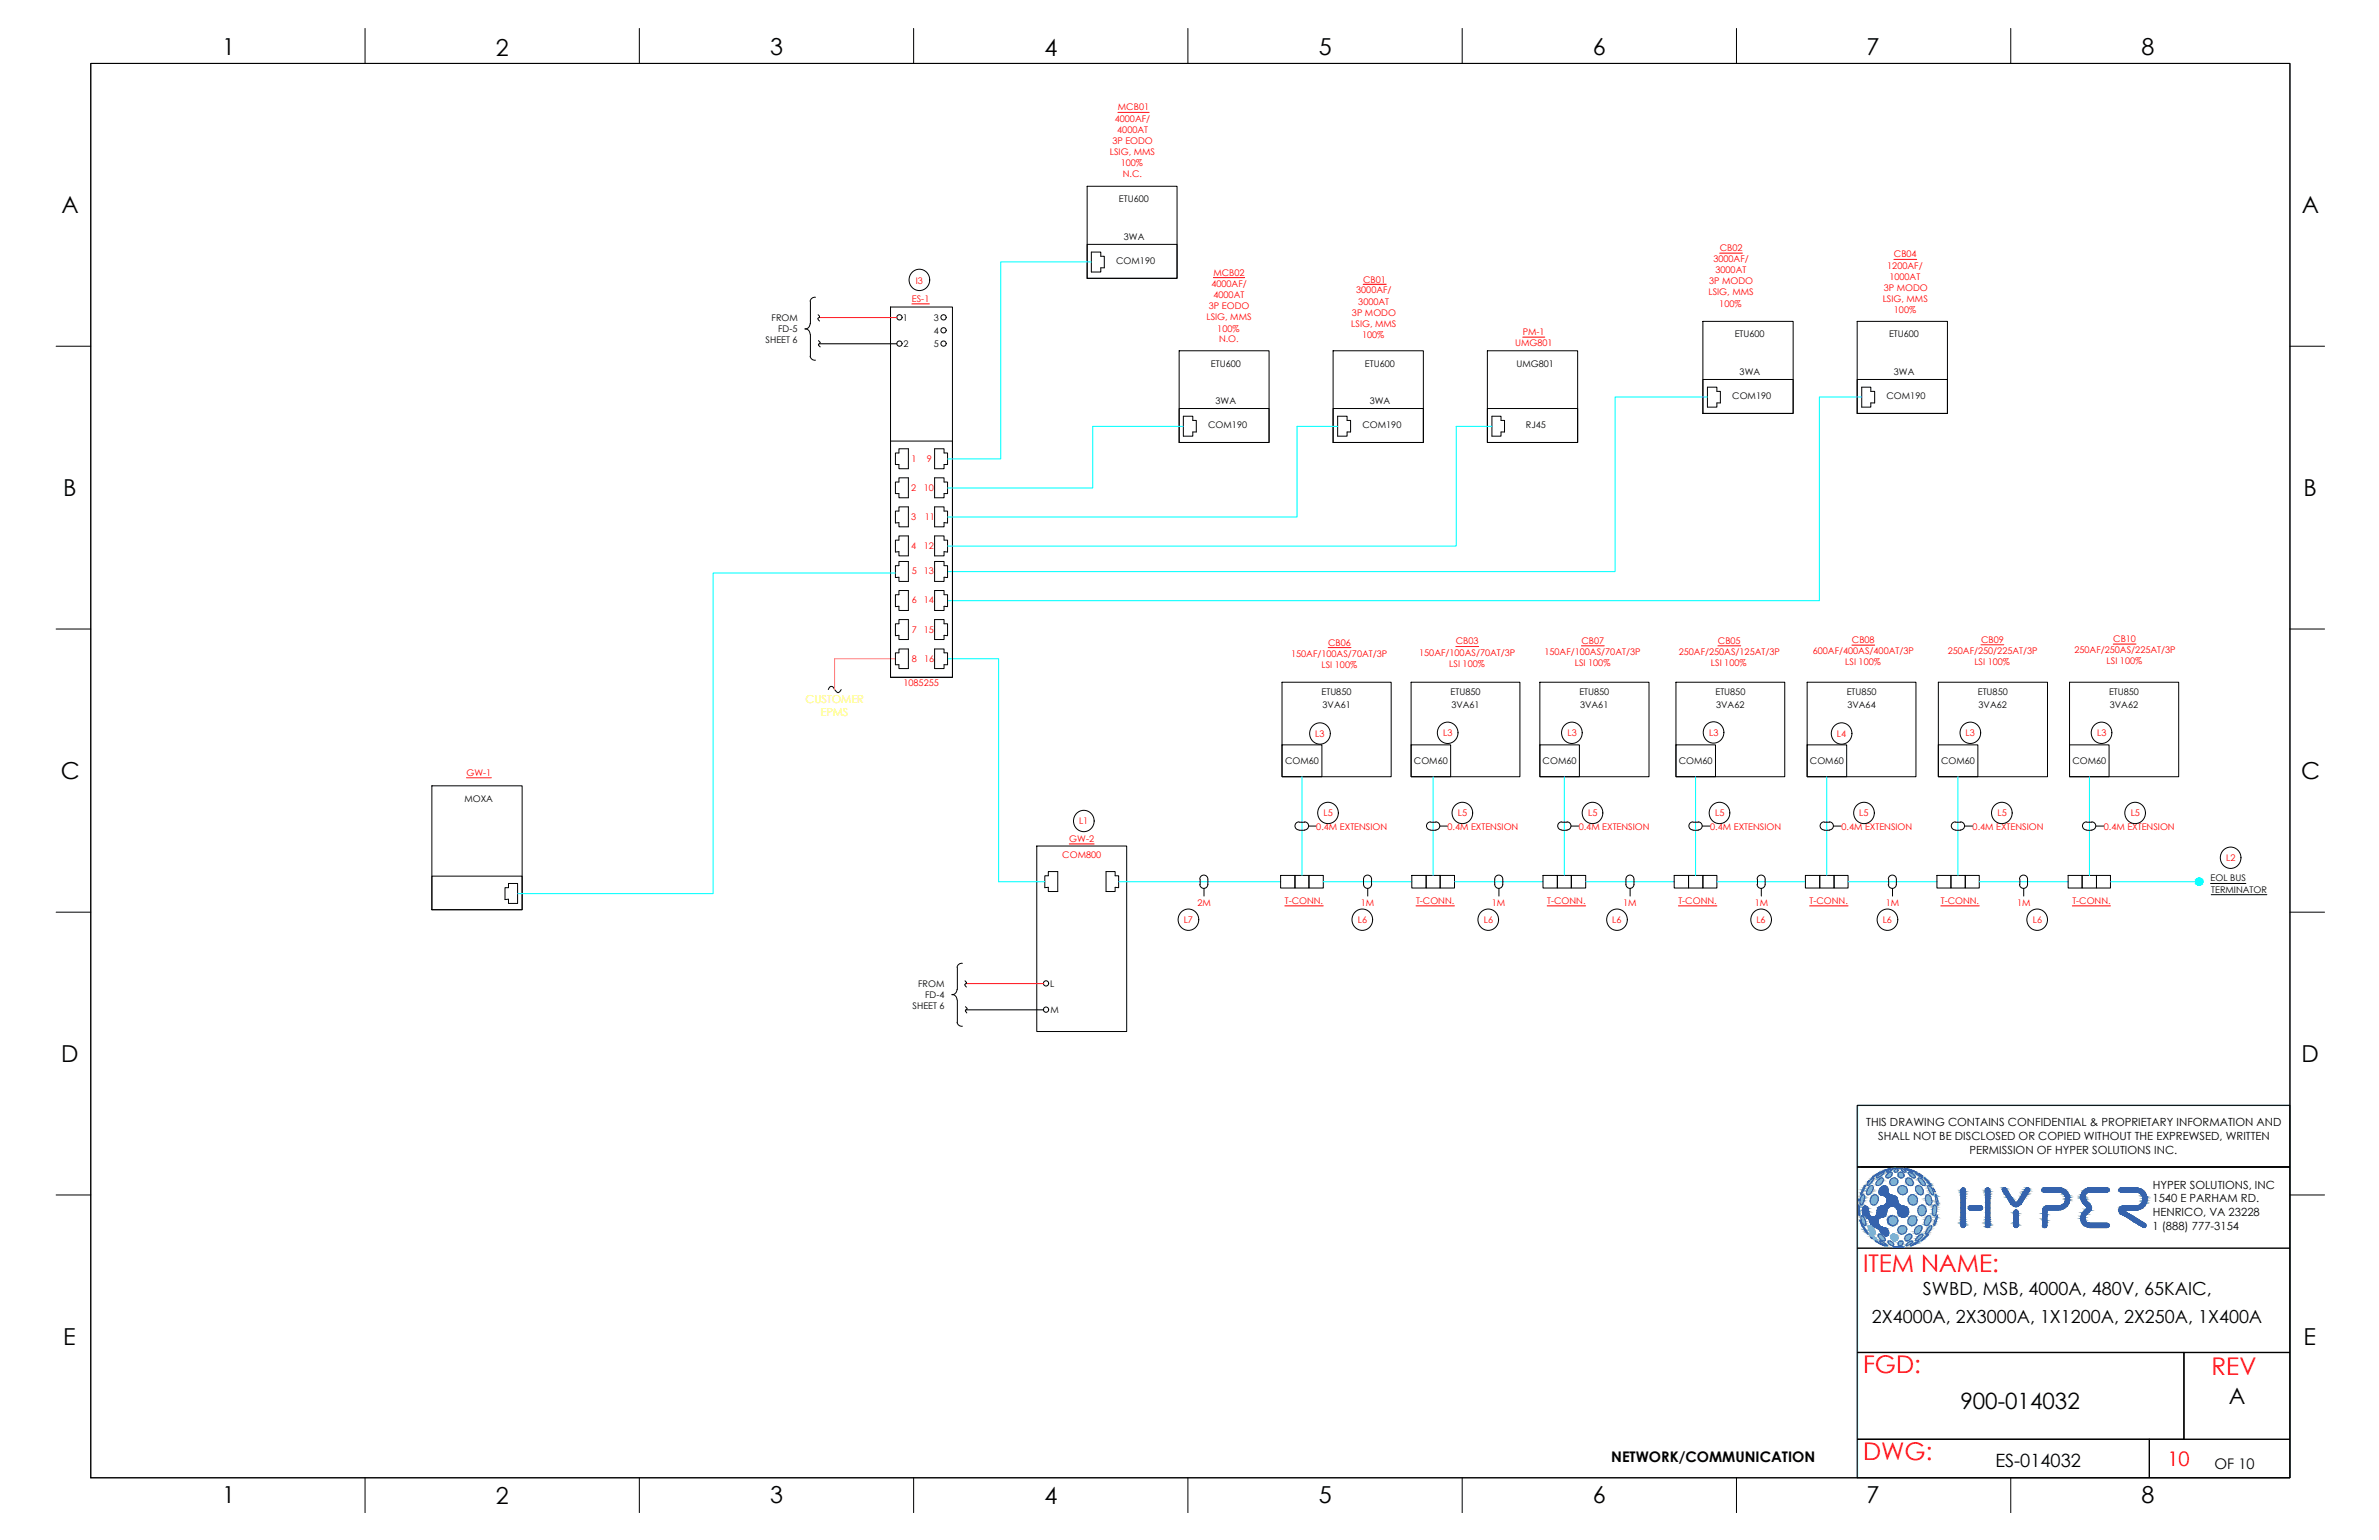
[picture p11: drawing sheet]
<svg xmlns="http://www.w3.org/2000/svg" width="432mm" height="279mm" viewBox="0 0 432 279" stroke-linecap="round" stroke-linejoin="round" font-family="sans-serif">
<defs><g id="words">
<g font-size="4.4" fill="#f00">
<text x="338.2" y="230.8">ITEM NAME:</text>
<text x="338.2" y="249.1">FGD:</text>
<text x="401.4" y="249.4">REV</text>
<text x="338.2" y="264.9">DWG:</text>
</g>
<g font-size="4.2">
<text x="40.4" y="10">1</text>
<text x="90" y="10.1">2</text>
<text x="139.8" y="10">3</text>
<text x="189.6" y="10.1">4</text>
<text x="239.4" y="10">5</text>
<text x="289.1" y="10">6</text>
<text x="338.8" y="10">7</text>
<text x="388.7" y="10">8</text>
<text x="11.1" y="38.7">A</text>
<text x="417.8" y="38.7">A</text>
<text x="11.5" y="90">B</text>
<text x="418.1" y="90">B</text>
<text x="11" y="141.3">C</text>
<text x="417.7" y="141.3">C</text>
<text x="11.1" y="192.7">D</text>
<text x="417.7" y="192.7">D</text>
<text x="11.5" y="244">E</text>
<text x="418.1" y="244">E</text>
<text x="40.4" y="272.7">1</text>
<text x="90" y="272.8">2</text>
<text x="139.8" y="272.7">3</text>
<text x="189.6" y="272.8">4</text>
<text x="239.4" y="272.7">5</text>
<text x="289.1" y="272.7">6</text>
<text x="338.8" y="272.7">7</text>
<text x="388.7" y="272.7">8</text>
</g>
<g font-size="4.1">
<text x="355.8" y="255.7">900-014032</text>
<text x="404.5" y="254.7">A</text>
</g>
<text font-size="3.6" fill="#f00" x="393.4" y="266">10</text>
<g font-size="3.3">
<text x="349" y="235">SWBD, MSB, 4000A, 480V, 65KAIC,</text>
<text x="339.8" y="240">2X4000A, 2X3000A, 1X1200A, 2X250A, 1X400A</text>
<text x="362.2" y="266.1">ES-014032</text>
</g>
<g font-size="2.7">
<text x="292.4" y="265.3">NETWORK/COMMUNICATION</text>
<text x="401.9" y="266.5">OF 10</text>
</g>
<g font-size="2" fill="#ff0">
<text x="146.2" y="127.5">CUSTOMER</text>
<text x="148.9" y="129.9">EPMS</text>
</g>
<g font-size="2">
<text x="338.7" y="204.4">THIS DRAWING CONTAINS CONFIDENTIAL &amp; PROPRIETARY INFORMATION AND</text>
<text x="340.9" y="206.8">SHALL NOT BE DISCLOSED OR COPIED WITHOUT THE EXPREWSED, WRITTEN</text>
<text x="357.5" y="209.3">PERMISSION OF HYPER SOLUTIONS INC.</text>
<text x="390.7" y="215.7">HYPER SOLUTIONS, INC</text>
<text x="390.7" y="218.1">1540 E PARHAM RD.</text>
<text x="390.7" y="220.6">HENRICO, VA 23228</text>
<text x="390.7" y="223.2">1 (888) 777-3154</text>
</g>
<g font-size="1.7" fill="#f00">
<text x="202.3" y="22">4000AF/</text>
<text x="202.9" y="20">MCB01</text>
<text x="201.5" y="28.1">LSIG, MMS</text>
<text x="201.9" y="26.1">3P EODO</text>
<text x="202.8" y="24.1">4000AT</text>
<text x="203.4" y="30.1">100%</text>
<text x="203.8" y="32.1">N.C.</text>
<text x="311" y="47.6">3000AF/</text>
<text x="312.1" y="45.5">CB02</text>
<text x="343.8" y="46.7">CB04</text>
<text x="166.2" y="51.4">I3</text>
<text x="219.9" y="52">4000AF/</text>
<text x="220.2" y="50.1">MCB02</text>
<text x="246.2" y="53.2">3000AF/</text>
<text x="247.4" y="51.3">CB01</text>
<text x="310.1" y="53.6">LSIG, MMS</text>
<text x="310.2" y="51.6">3P MODO</text>
<text x="311.4" y="49.5">3000AT</text>
<text x="341.9" y="52.8">3P MODO</text>
<text x="342.5" y="48.7">1200AF/</text>
<text x="342.9" y="50.8">1000AT</text>
<text x="165.5" y="54.8">ES-1</text>
<text x="219" y="58.1">LSIG, MMS</text>
<text x="219.4" y="56.1">3P EODO</text>
<text x="220.2" y="54.1">4000AT</text>
<text x="245.3" y="59.3">LSIG, MMS</text>
<text x="245.4" y="57.3">3P MODO</text>
<text x="246.5" y="55.3">3000AT</text>
<text x="312.1" y="55.6">100%</text>
<text x="341.7" y="54.8">LSIG, MMS</text>
<text x="343.8" y="56.8">100%</text>
<text x="220.9" y="60.1">100%</text>
<text x="221.3" y="62.1">N.O.</text>
<text x="247.2" y="61.4">100%</text>
<text x="275" y="62.8">UMG801</text>
<text x="276.4" y="60.8">PM-1</text>
<text x="165.4" y="83.8">1</text>
<text x="168.2" y="83.8">9</text>
<text x="165.4" y="89">2</text>
<text x="167.7" y="89">10</text>
<text x="165.4" y="94.3">3</text>
<text x="167.9" y="94.3">11</text>
<text x="165.4" y="99.6">4</text>
<text x="167.7" y="99.6">12</text>
<text x="165.5" y="104.2">5</text>
<text x="167.7" y="104.2">13</text>
<text x="165.5" y="109.5">6</text>
<text x="167.7" y="109.5">14</text>
<text x="165.5" y="114.8">7</text>
<text x="167.7" y="114.8">15</text>
<text x="234.3" y="119.1">150AF/100AS/70AT/3P</text>
<text x="241.1" y="117.2">CB06</text>
<text x="257.6" y="118.9">150AF/100AS/70AT/3P</text>
<text x="264.3" y="116.9">CB03</text>
<text x="280.3" y="118.8">150AF/100AS/70AT/3P</text>
<text x="287" y="116.8">CB07</text>
<text x="304.7" y="118.8">250AF/250AS/125AT/3P</text>
<text x="311.8" y="116.8">CB05</text>
<text x="329" y="118.7">600AF/400AS/400AT/3P</text>
<text x="336.1" y="116.7">CB08</text>
<text x="353.5" y="118.6">250AF/250/225AT/3P</text>
<text x="359.6" y="116.6">CB09</text>
<text x="376.5" y="118.5">250AF/250AS/225AT/3P</text>
<text x="383.6" y="116.5">CB10</text>
<text x="164" y="124.4">1085255</text>
<text x="165.5" y="120">8</text>
<text x="167.7" y="120">16</text>
<text x="239.9" y="121.2">LSI 100%</text>
<text x="263" y="121">LSI 100%</text>
<text x="285.8" y="120.9">LSI 100%</text>
<text x="310.5" y="120.9">LSI 100%</text>
<text x="334.9" y="120.7">LSI 100%</text>
<text x="358.4" y="120.7">LSI 100%</text>
<text x="382.4" y="120.5">LSI 100%</text>
<text x="238.7" y="133.7">L3</text>
<text x="262" y="133.6">L3</text>
<text x="284.5" y="133.6">L3</text>
<text x="310.2" y="133.6">L3</text>
<text x="333.4" y="133.7">L4</text>
<text x="356.8" y="133.6">L3</text>
<text x="380.6" y="133.6">L3</text>
<text x="84.7" y="140.7">GW-1</text>
<text x="195.9" y="149.6">L1</text>
<text x="240.2" y="148.1">L5</text>
<text x="264.6" y="148.1">L5</text>
<text x="288.3" y="148.1">L5</text>
<text x="311.3" y="148.1">L5</text>
<text x="337.5" y="148.1">L5</text>
<text x="362.5" y="148.1">L5</text>
<text x="386.7" y="148.1">L5</text>
<text x="192.8" y="155.7">COM800</text>
<text x="194.1" y="152.7">GW-2</text>
<text x="238.9" y="150.5">0.4M EXTENSION</text>
<text x="262.7" y="150.5">0.4M EXTENSION</text>
<text x="286.5" y="150.5">0.4M EXTENSION</text>
<text x="310.4" y="150.5">0.4M EXTENSION</text>
<text x="334.2" y="150.5">0.4M EXTENSION</text>
<text x="358" y="150.5">0.4M EXTENSION</text>
<text x="381.9" y="150.5">0.4M EXTENSION</text>
<text x="404.1" y="156.2">L2</text>
<text x="214.8" y="167.5">L7</text>
<text x="217.3" y="164.4">2M</text>
<text x="233.2" y="164">T-CONN.</text>
<text x="246.5" y="167.5">L6</text>
<text x="247" y="164.4">1M</text>
<text x="257" y="164">T-CONN.</text>
<text x="269.3" y="167.5">L6</text>
<text x="270.8" y="164.4">1M</text>
<text x="280.8" y="164">T-CONN.</text>
<text x="292.6" y="167.5">L6</text>
<text x="294.6" y="164.4">1M</text>
<text x="304.6" y="164">T-CONN.</text>
<text x="318.5" y="164.4">1M</text>
<text x="318.8" y="167.5">L6</text>
<text x="328.5" y="164">T-CONN.</text>
<text x="341.7" y="167.5">L6</text>
<text x="342.3" y="164.4">1M</text>
<text x="352.3" y="164">T-CONN.</text>
<text x="366.1" y="164.4">1M</text>
<text x="369" y="167.5">L6</text>
<text x="376.1" y="164">T-CONN.</text>
</g>
<g font-size="1.7">
<text x="203.1" y="36.7">ETU600</text>
<text x="202.6" y="47.8">COM190</text>
<text x="204" y="43.6">3WA</text>
<text x="140" y="58.2">FROM</text>
<text x="163.9" y="58.2">1</text>
<text x="169.5" y="58.2">3</text>
<text x="139" y="62.2">SHEET 6</text>
<text x="141.3" y="60.3">FD-5</text>
<text x="164" y="63">2</text>
<text x="169.5" y="63">5</text>
<text x="169.5" y="60.7">4</text>
<text x="314.9" y="61.2">ETU600</text>
<text x="342.9" y="61.2">ETU600</text>
<text x="219.8" y="66.5">ETU600</text>
<text x="247.7" y="66.5">ETU600</text>
<text x="275.2" y="66.5">UMG801</text>
<text x="315.8" y="68.1">3WA</text>
<text x="343.8" y="68.1">3WA</text>
<text x="219.3" y="77.6">COM190</text>
<text x="220.6" y="73.4">3WA</text>
<text x="247.3" y="77.6">COM190</text>
<text x="248.6" y="73.4">3WA</text>
<text x="277" y="77.6">RJ45</text>
<text x="314.4" y="72.3">COM190</text>
<text x="342.4" y="72.3">COM190</text>
<text x="239.9" y="126.1">ETU850</text>
<text x="240.1" y="128.5">3VA61</text>
<text x="263.3" y="126.1">ETU850</text>
<text x="263.4" y="128.5">3VA61</text>
<text x="286.7" y="126.1">ETU850</text>
<text x="286.8" y="128.5">3VA61</text>
<text x="311.4" y="126.1">ETU850</text>
<text x="311.5" y="128.5">3VA62</text>
<text x="335.2" y="126.1">ETU850</text>
<text x="335.3" y="128.5">3VA64</text>
<text x="359" y="126.1">ETU850</text>
<text x="359.1" y="128.5">3VA62</text>
<text x="382.8" y="126.1">ETU850</text>
<text x="382.9" y="128.5">3VA62</text>
<text x="233.3" y="138.6">COM60</text>
<text x="256.6" y="138.6">COM60</text>
<text x="280" y="138.6">COM60</text>
<text x="304.7" y="138.6">COM60</text>
<text x="328.5" y="138.6">COM60</text>
<text x="352.3" y="138.6">COM60</text>
<text x="376.1" y="138.6">COM60</text>
<text x="84.3" y="145.4">MOXA</text>
<text x="401.2" y="159.9">EOL BUS</text>
<text x="401.3" y="161.9">TERMINATOR</text>
<text x="166.7" y="179.1">FROM</text>
<text x="190.6" y="179.1">L</text>
<text x="165.6" y="183.1">SHEET 6</text>
<text x="167.9" y="181.1">FD-4</text>
<text x="190.7" y="183.8">M</text>
</g>
</g></defs>
<!-- layer: GRID -->
<path d="M415.6 200.5h-78.5v67.5" fill="none" stroke="#6ec1dd" stroke-width=".25"/>
<!-- layer: 0 -->
<g fill="none" stroke="#000" stroke-width=".18">
<path d="M16.5 11.5h399.1v256.6h-399.1zM66.3 5.2v6.3M116 5.2v6.3M165.8 5.2v6.3M215.6 5.2v6.3M265.4 5.2v6.3M315.2 5.2v6.3M365 5.2v6.3M197.3 33.8h16.3v16.7h-16.3zM146.1 59.6a.95 .95 0 0 1 .9 1M147 58.7a.95 .95 0 0 1-.9 1M147.1 54.7v4.1"/>
<path d="M148 53.9a.86 .86 0 0 0-1 .8M148.5 57.1l.2 .3v.1l-.3 .4 .3 .3M161.6 55.7h11.3v67.2h-11.3zM197.3 44.3h16.3v6.2h-16.3zM198.1 45.7h1.7v.8h.6v2.1h-.6v.8h-1.7zM309.1 58.3h16.4v16.7h-16.4zM337.1 58.3h16.4v16.7h-16.4zM10.2 62.8h6.3M147 64.6a.86 .86 0 0 0 1 .7M147.1 60.7v4M148.6 61.8l.1 .2a.38 .38 0 0 1-.1 .6l.3 .3M214 63.6h16.3v16.7h-16.3z"/>
<path d="M214 74.1h16.3v6.2h-16.3zM214.8 75.5h1.7v.8h.6v2.1h-.6v.7h-1.7zM242 63.6h16.3v16.7h-16.3zM242 74.1h16.3v6.2h-16.3zM242.8 75.5h1.7v.8h.6v2.1h-.6v.7h-1.7zM270 63.6h16.3v16.7h-16.3zM270 74.1h16.3v6.2h-16.3zM270.8 75.5h1.6v.8h.7v2.1h-.7v.7h-1.6zM309.1 68.8h16.4v6.2h-16.4zM309.9 70.2h1.7v.8h.7v2.1h-.7v.8h-1.7zM337.1 68.8h16.4v6.2h-16.4zM337.9 70.2h1.7v.8h.7v2.1h-.7v.8h-1.7z"/>
<path d="M415.6 62.8h6.3M161.6 80h11.3v42.9h-11.3zM163.2 81.4h1.7v3.6h-1.7v-.7h-.7v-2.1h.7zM163.2 86.7h1.7v3.6h-1.7v-.8h-.7v-2h.7zM163.2 92h1.7v3.6h-1.7v-.8l-.7 .1v-2.2h.7zM163.2 97.2h1.7v3.7h-1.7v-.8l-.7 .1v-2.2h.7zM169.6 81.4h1.8v.8h.6v2.1h-.6v.7h-1.8zM169.6 86.7h1.8v.8h.6v2h-.6v.8h-1.8zM169.6 92h1.8v.7h.6v2.2l-.6-.1v.8h-1.8zM169.6 97.2h1.8v.8h.6v2.2l-.6-.1v.8h-1.8zM10.2 114.1h6.3M163.2 101.9h1.7v3.6h-1.7v-.8l-.7 .1v-2.2h.7z"/>
<path d="M163.2 107.1h1.7v3.7h-1.7v-.8l-.7 .1v-2.2h.7zM163.2 112.4h1.7v3.6h-1.7v-.7h-.7v-2.1h.7zM163.2 117.7h1.7v3.6h-1.7v-.7h-.7v-2.2h.7zM169.6 101.9h1.8v.7h.6v2.2l-.6-.1v.8h-1.8zM169.6 107.1h1.8v.8h.6v2.2l-.6-.1v.8h-1.8zM169.6 112.4h1.8v.8h.6v2.1h-.6v.7h-1.8zM169.6 117.7h1.8v.7h.6v2.2h-.6v.7h-1.8zM415.6 114.1h6.3M150.3 125.1a.57 .57 0 0 1 .6-.6 .57 .57 0 0 1 .6 .6l.6 .6 .6-.6M232.7 123.8h19.8v17.1h-19.8zM232.7 135.1h7.2v5.8h-7.2zM256.1 123.8h19.8v17.1h-19.8z"/>
<path d="M256.1 135.1h7.2v5.8h-7.2zM279.5 123.8h19.8v17.1h-19.8zM279.5 135.1h7.2v5.8h-7.2zM304.2 123.8h19.7v17.1h-19.7zM304.2 135.1h7.2v5.8h-7.2zM328 123.8h19.8v17.1h-19.8zM328 135.1h7.2v5.8h-7.2zM351.8 123.8h19.8v17.1h-19.8zM351.8 135.1h7.2v5.8h-7.2zM375.6 123.8h19.8v17.1h-19.8zM375.6 135.1h7.2v5.8h-7.2zM78.4 142.6h16.4v22.5h-16.4z"/>
<path d="M78.4 159h16.4v6.1h-16.4zM188.2 153.5h16.3v33.6h-16.3zM190.3 158.1h1.7v3.6h-1.7v-.7l-.7 .1v-2.2h.7zM200.8 158.1h1.6v.8h.6v2.2l-.6-.1v.7h-1.6zM217.8 159.5a.73 .73 0 0 1 .7-.7 .73 .73 0 0 1 .7 .7M217.8 159.5v1M219.2 159.5v1M232.4 158.8h2.6v2.3h-2.6zM235 158.8h2.6v2.3h-2.6zM235.8 149.1a.73 .73 0 0 0-.8 .7 .73 .73 0 0 0 .8 .8M235.8 150.6h1M235.8 149.2h1"/>
<path d="M236.8 149.1a.73 .73 0 0 1 .7 .7 .73 .73 0 0 1-.7 .8M237.5 149.9h1.4M237.6 158.8h2.6v2.3h-2.6zM247.5 159.5v1M247.5 159.5a.73 .73 0 0 1 .7-.7 .73 .73 0 0 1 .7 .7M248.9 159.5v1M256.3 158.8h2.6v2.3h-2.6zM258.9 158.8h2.5v2.3h-2.5zM259.6 149.1a.73 .73 0 0 0-.7 .7 .73 .73 0 0 0 .7 .8M259.7 150.6h.9M259.7 149.2h.9M260.6 149.1a.73 .73 0 0 1 .7 .7 .73 .73 0 0 1-.7 .8"/>
<path d="M261.3 149.9h1.4M261.4 158.8h2.6v2.3h-2.6zM271.3 159.5v1M271.3 159.5a.73 .73 0 0 1 .7-.7 .73 .73 0 0 1 .8 .7M272.8 159.5v1M280.1 158.8h2.6v2.3h-2.6zM282.7 158.8h2.5v2.3h-2.5zM283.5 149.1a.73 .73 0 0 0-.8 .7 .73 .73 0 0 0 .8 .8M283.5 150.6h.9M283.5 149.2h.9M284.4 149.1a.73 .73 0 0 1 .7 .7 .73 .73 0 0 1-.7 .8M285.1 149.9h1.4"/>
<path d="M285.2 158.8h2.6v2.3h-2.6zM295.1 159.5a.73 .73 0 0 1 .7-.7 .73 .73 0 0 1 .8 .7M295.1 159.5v1M296.6 159.5v1M303.9 158.8h2.6v2.3h-2.6zM306.5 158.8h2.6v2.3h-2.6zM307.3 149.1a.73 .73 0 0 0-.8 .7 .73 .73 0 0 0 .8 .8M307.3 150.6h1M307.3 149.2h1M308.2 149.1a.73 .73 0 0 1 .8 .7 .73 .73 0 0 1-.8 .8M309 149.9h1.4M309.1 158.8h2.5v2.3h-2.5z"/>
<path d="M318.9 159.5a.73 .73 0 0 1 .8-.7 .73 .73 0 0 1 .7 .7M319 159.5v1M320.4 159.5v1M327.7 158.8h2.6v2.3h-2.6zM330.3 158.8h2.6v2.3h-2.6zM331.1 149.1a.73 .73 0 0 0-.7 .7 .73 .73 0 0 0 .7 .8M331.1 150.6h1M331.1 149.2h1M332 149.1a.73 .73 0 0 1 .8 .7 .73 .73 0 0 1-.8 .8M332.8 149.9h1.4M332.9 158.8h2.5v2.3h-2.5zM342.7 159.5a.73 .73 0 0 1 .8-.7 .73 .73 0 0 1 .7 .7"/>
<path d="M342.8 159.5v1M344.2 159.5v1M351.6 158.8h2.5v2.3h-2.5zM354.1 158.8h2.6v2.3h-2.6zM354.9 149.1a.73 .73 0 0 0-.7 .7 .73 .73 0 0 0 .7 .8M354.9 150.6h1M354.9 149.2h1M355.9 149.1a.73 .73 0 0 1 .7 .7 .73 .73 0 0 1-.7 .8M356.6 149.9h1.4M356.7 158.8h2.5v2.3h-2.5zM366.6 159.5a.73 .73 0 0 1 .7-.7 .73 .73 0 0 1 .7 .7M366.6 159.5v1"/>
<path d="M368 159.5v1M375.4 158.8h2.5v2.3h-2.5zM377.9 158.8h2.6v2.3h-2.6zM378.7 149.1a.73 .73 0 0 0-.7 .7 .73 .73 0 0 0 .7 .8M378.7 150.6h1M378.7 149.2h1M379.7 149.1a.73 .73 0 0 1 .7 .7 .73 .73 0 0 1-.7 .8M380.4 149.9h1.5M380.5 158.8h2.6v2.3h-2.6zM10.2 165.5h6.3M92.3 160.3h1.6v3.6h-1.6v-.8l-.6 .1v-2.1h.6zM173.7 179.5a.95 .95 0 0 1-.9 1"/>
<path d="M173.8 175.5v4M174.7 174.8a.86 .86 0 0 0-1 .7M175.2 177.9l.2 .3v.2l-.3 .3 .3 .4M217.8 160.4a.73 .73 0 0 0 .7 .8 .73 .73 0 0 0 .7-.8M218.5 161.2v1.4M247.5 160.4a.73 .73 0 0 0 .7 .8 .73 .73 0 0 0 .7-.8M248.2 161.2v1.4M271.3 160.4a.73 .73 0 0 0 .7 .8 .73 .73 0 0 0 .8-.8M272.1 161.2v1.4M295.1 160.4a.73 .73 0 0 0 .7 .8 .73 .73 0 0 0 .8-.8M295.9 161.2v1.4M318.9 160.4a.73 .73 0 0 0 .8 .8 .73 .73 0 0 0 .7-.8"/>
<path d="M319.7 161.2v1.4M342.7 160.4a.73 .73 0 0 0 .8 .8 .73 .73 0 0 0 .7-.8M343.5 161.2v1.4M366.6 160.4a.73 .73 0 0 0 .7 .8 .73 .73 0 0 0 .7-.8M367.3 161.2v1.4M401.2 160.3h6.4M401.3 162.3h10.1M415.6 165.5h6.3M172.8 180.4a.95 .95 0 0 1 .9 1M173.7 185.5a.86 .86 0 0 0 1 .7M173.8 181.4v4.1M175.2 182.6l.3 .4a.46 .46 0 0 0-.2 .4 .46 .46 0 0 0 .2 .4"/>
<path d="M10.2 216.8h6.3M337.1 211.7h78.5M415.6 216.8h6.3M337.1 245.4h59.3v15.7h-59.3M66.3 268.1v6.4M116 268.1v6.4M165.8 268.1v6.4M215.6 268.1v6.4M265.4 268.1v6.4M315.2 268.1v6.4M365 268.1v6.4"/>
<circle cx="163.3" cy="57.6" r=".48"/>
<circle cx="166.8" cy="50.8" r="1.91"/>
<circle cx="171.3" cy="59.9" r=".48"/>
<circle cx="171.3" cy="57.6" r=".48"/>
<circle cx="163.3" cy="62.3" r=".48"/>
<circle cx="171.3" cy="62.3" r=".48"/>
<circle cx="239.5" cy="133.1" r="1.91"/>
<circle cx="262.7" cy="133" r="1.91"/>
<circle cx="285.3" cy="133" r="1.91"/>
<circle cx="311" cy="132.9" r="1.91"/>
<circle cx="334.2" cy="133.1" r="1.91"/>
<circle cx="357.6" cy="133" r="1.91"/>
<circle cx="381.4" cy="133" r="1.91"/>
<circle cx="196.7" cy="149" r="1.91"/>
<circle cx="241" cy="147.5" r="1.91"/>
<circle cx="265.4" cy="147.5" r="1.91"/>
<circle cx="289" cy="147.5" r="1.91"/>
<circle cx="312.1" cy="147.5" r="1.91"/>
<circle cx="338.3" cy="147.5" r="1.91"/>
<circle cx="363.3" cy="147.5" r="1.91"/>
<circle cx="387.5" cy="147.5" r="1.91"/>
<circle cx="404.8" cy="155.6" r="1.91"/>
<circle cx="189.9" cy="178.4" r=".48"/>
<circle cx="215.7" cy="166.9" r="1.91"/>
<circle cx="247.2" cy="166.9" r="1.91"/>
<circle cx="270.1" cy="166.9" r="1.91"/>
<circle cx="293.5" cy="166.9" r="1.91"/>
<circle cx="319.6" cy="166.9" r="1.91"/>
<circle cx="342.5" cy="166.9" r="1.91"/>
<circle cx="369.7" cy="166.9" r="1.91"/>
<circle cx="189.9" cy="183.2" r=".48"/>
</g>
<!-- layer: Wire -->
<g fill="none" stroke="#0ff" stroke-width=".19">
<path d="M198.1 47.5h-16.5v35.8h-9.6M214.8 77.4h-16.5v11.1h-26.3M242.8 77.4h-7.4v16.4h-63.4M270.8 77.4h-6.5v21.7h-92.3M309.9 72h-16.8v31.7h-121.1M337.9 72h-7.7v37h-158.2M162.5 104h-33.1v58.1h-35.5M172 119.5h9.3v40.5h8.3M203 160h29.4M236.3 140.9v17.9M240.2 160h16.1M260.1 140.9v17.9"/>
<path d="M264 160h16.1M283.9 140.9v17.9M287.8 160h16.1M307.7 140.9v17.9M311.6 160h16.1M331.6 140.9v17.9M335.4 160h16.2M355.4 140.9v17.9M359.2 160h16.2M379.3 140.9v17.9M383.1 160h16.1"/>
<circle cx="399.2" cy="159.9" r=".67"/>
</g>
<!-- layer: BYOTHERS -->
<path d="M162.5 119.5h-11v5.6" fill="none" stroke="#f0f" stroke-width=".19"/>
<!-- layer: TEXT -->
<g fill="none" stroke="#f00" stroke-width=".18">
<path d="M202.9 20.4h5.7M165.5 55.1h3.2M220.2 50.4h5.7M247.4 51.6h4.2M312.1 45.9h4.2M343.8 47.1h4.1M276.4 61.2h4M241.1 117.5h4.1M264.3 117.3h4.1M287 117.2h4.2M311.8 117.2h4.1M336.1 117h4.2"/>
<path d="M359.6 117h4.1M383.6 116.9h4.1M84.7 141.1h4.5M194.1 153.1h4.5M233.2 164.4h7M257 164.4h7M280.8 164.4h7M304.6 164.4h7M328.5 164.4h6.9M352.3 164.4h6.9M376.1 164.4h7"/>
</g>
<!-- layer: WIRE - 24+_RED -->
<path d="M148.7 57.6h14.1M175.4 178.4h14" fill="none" stroke="#f00" stroke-width=".19"/>
<!-- layer: WIRE - 24-_BLK -->
<path d="M148.7 62.4h14.1M175.4 183.2h14" fill="none" stroke="#000" stroke-width=".19"/>
<!-- layer: Wire -->
<g fill="#0ff" stroke="#0ff" stroke-width=".18">
<path d="M399.1 159.3h.2zM399 159.3h.3z"/>
<path d="M399 159.3l.4 .1zM398.9 159.4h.5z"/>
<path d="M398.9 159.4l.7 .1zM398.8 159.5h.8z"/>
<path d="M398.8 159.5h.8zM398.7 159.5h.9z"/>
<path d="M398.7 159.5l1 .2-.1-.2zM398.7 159.5l1 .2h-1.1z"/>
<path d="M398.6 159.7h1.2zM398.6 159.7h1.2z"/>
<path d="M398.6 159.7l1.2 .1v-.1zM398.6 159.7l1.2 .1h-1.2z"/>
<path d="M398.6 159.8l1.2 .2v-.2zM398.6 159.8l1.2 .2h-1.2z"/>
<path d="M398.6 160l1.2 .1v-.1zM398.6 160l1.2 .1h-1.2z"/>
<path d="M398.6 160.1l1.2 .1v-.1zM398.6 160.1l1.2 .1h-1.2z"/>
<path d="M398.6 160.2h1.2zM398.6 160.2l1.1 .1z"/>
<path d="M398.6 160.3l1 .1 .1-.1zM398.6 160.3l1 .1h-.9z"/>
<path d="M398.7 160.4h.9zM398.7 160.4l.9 .1z"/>
<path d="M398.8 160.5h.8zM398.8 160.5h.6z"/>
<path d="M398.9 160.5h.5zM398.9 160.5l.4 .1z"/>
<path d="M399 160.6h.3zM399 160.6h.3z"/>
</g>
<!-- layer: REGULAR_LINE -->
<path d="M337.1 211.7h78.5M337.1 226.5h78.5M337.1 245.4h78.5M396.4 245.4v15.7M337.1 261.1h78.5M390.1 261.1v6.9" fill="none" stroke="#000" stroke-width=".25"/>
<!-- layer: DEVICE -->
<path d="M337.1 211.7h78.5" fill="none" stroke="#000" stroke-width=".18"/>
<g fill="#3563ad" stroke="#3563ad" stroke-width=".18">
<path d="M341.9 215.2h.3z"/>
<path d="M341.7 215.3h.7z"/>
<path d="M341.3 215.5h1.3z"/>
<path d="M338.4 218.8h.3z"/>
<path d="M341.2 218.9h1.9z"/>
<path d="M345.3 220.8l.1 .1z"/>
<path d="M345.3 220.8h.4z"/>
<path d="M338.9 221h2.3z"/>
<path d="M339.6 222.1h1.4z"/>
<path d="M342 224.2h.5z"/>
<path d="M365.8 219.5h.2z"/>
<path d="M365.7 222.6h.4z"/>
<path d="M356.2 215.5h.3z"/>
<path d="M356.1 222.6h.4z"/>
<path d="M360.6 215.5h.2z"/>
<path d="M360.6 222.6h.4z"/>
<path d="M367.9 215.5h.2z"/>
<path d="M366 218.2h1z"/>
<path d="M365.9 218.9h.1z"/>
<path d="M370.6 216h4.4z"/>
<path d="M370.8 216.2h4.4z"/>
<path d="M374.6 218.5h.8z"/>
<path d="M374.1 218.7h1.1z"/>
<path d="M371 222.7h.2z"/>
<path d="M387.9 216.3h1.4z"/>
<path d="M388.5 216.5h.9z"/>
<path d="M388.7 216.8h.8z"/>
<path d="M385.3 218.8h3.9z"/>
<path d="M385.2 218.8h4z"/>
<path d="M388.4 222.3h1.1z"/>
<path d="M389 222.6h.3z"/>
<path d="M389 222.6l.2 .1z"/>
<path d="M377.7 217.4h.7z"/>
<path d="M378.7 219h.9z"/>
<path d="M378.4 219.7h1z"/>
<path d="M379 222.6h3.6z"/>
<path d="M379.2 222.7h3.3z"/>
<path d="M341.9 215.2h.3zM341.8 215.2h.4z"/>
<path d="M341.8 215.2h.6zM341.7 215.2h.7z"/>
<path d="M341.7 215.2l.7 .1zM341.7 215.2l.7 .1zM341.6 215.3h.8z"/>
<path d="M341.6 215.3l.9 .1-.1-.1zM341.6 215.3l.9 .1h-1zM341.5 215.4h1zM341.5 215.4h1z"/>
<path d="M341.5 215.4l1.1 .1-.1-.1zM341.5 215.4l1.1 .1h-1.3zM341.3 215.5h1.3z"/>
<path d="M341.3 215.5l1.4 .2-.1-.2zM341.3 215.5l1.4 .2h-1.4z"/>
<path d="M341.3 215.7l1.4 .1v-.1zM341.3 215.7l1.4 .1h-1.5zM341.2 215.8h1.5zM341.2 215.8h1.5z"/>
<path d="M341.2 215.8l1.5 .2v-.2zM341.2 215.8l1.5 .2h-1.6z"/>
<path d="M341.1 216h1.6zM341.1 216h1.6z"/>
<path d="M341.1 216l1.6 .2v-.2zM341.1 216l1.6 .2h-1.6z"/>
<path d="M341.1 216.2h1.6zM341.1 216.2h1.6z"/>
<path d="M341 216.2l1.7 .2v-.2zM341 216.2l1.7 .2h-1.6z"/>
<path d="M341.1 216.4l1.6 .1v-.1zM341.1 216.4l1.6 .1h-1.6z"/>
<path d="M341.1 216.5h1.7zM341.1 216.5h1.7z"/>
<path d="M341.1 216.5l1.8 .1-.1-.1zM341.1 216.5l1.8 .1h-1.7z"/>
<path d="M341.2 216.6l1.7 .1zM341.2 216.6l1.7 .1z"/>
<path d="M341.2 216.7h1.8zM341.2 216.7h1.8z"/>
<path d="M341.3 216.7h1.8zM341.3 216.7h1.8z"/>
<path d="M341.3 216.7l1.8 .1zM341.3 216.7l1.8 .1z"/>
<path d="M341.4 216.8h1.8zM341.4 216.8h1.8z"/>
<path d="M341.4 216.8l1.9 .1zM341.4 216.8l1.9 .1zM341.5 216.9h1.8zM341.5 216.9h1.8z"/>
<path d="M341.5 216.9h2zM341.5 216.9h2zM341.7 216.9h1.8zM341.7 216.9h1.8z"/>
<path d="M341.7 216.9h2zM341.7 216.9h2z"/>
<path d="M341.9 216.9h1.9zM341.9 216.9h1.9z"/>
<path d="M341.9 216.9h1.9zM341.9 216.9h1.9z"/>
<path d="M342 216.9l1.9 .1zM342 216.9l1.9 .1z"/>
<path d="M342.1 217l1.9 .1zM342.1 217l1.9 .1z"/>
<path d="M342.2 217.1h1.9zM342.2 217.1h1.9z"/>
<path d="M342.2 217.1l2.1 .1-.2-.1zM342.2 217.1l2.1 .1h-1.9zM342.4 217.2h1.9zM342.4 217.2h1.9z"/>
<path d="M342.4 217.2l1.9 .2v-.2zM342.4 217.2l1.9 .2h-1.9z"/>
<path d="M342.4 217.4l2 .1-.1-.1zM342.4 217.4l2 .1h-1.9zM342.5 217.5h1.9zM342.5 217.5h1.9z"/>
<path d="M342.5 217.5l2 .3-.1-.3zM342.5 217.5l2 .3h-2z"/>
<path d="M342.5 217.8h2zM342.5 217.8h2z"/>
<path d="M342.5 217.8l2 .2v-.2zM342.5 217.8l2 .2h-2z"/>
<path d="M342.5 218l2 .1zM342.5 218l2 .1z"/>
<path d="M342.5 218.1l2 .1v-.1zM342.5 218.1l2 .1h-2.1z"/>
<path d="M342.4 218.2l2.2 .1-.1-.1zM342.4 218.2l2.2 .1h-2.2z"/>
<path d="M342.4 218.3l2.2 .1zM342.4 218.3l2.2 .1z"/>
<path d="M342.3 218.4l2.5 .1-.2-.1zM342.3 218.4l2.5 .1h-2.6z"/>
<path d="M342.2 218.5l2.6 .1zM342.2 218.5l2.6 .1z"/>
<path d="M342.2 218.6h2.7zM342 218.6h2.9zM342 218.6h2.9zM342 218.6h2.9z"/>
<path d="M342 218.6l3 .1zM341.9 218.7h3.1z"/>
<path d="M341.9 218.7h3.2zM341.9 218.7h3.2z"/>
<path d="M341.9 218.7l3.3 .1zM341.7 218.8h3.5z"/>
<path d="M341.7 218.8h3.6zM341.7 218.8h3.6z"/>
<path d="M341.7 218.8h3.8zM341.5 218.8h4z"/>
<path d="M343.4 218.8h2.1zM343.4 218.8h2.1z"/>
<path d="M341.5 218.8h1.9zM341.5 218.8h1.9z"/>
<path d="M343.4 218.8h2.2zM343.4 218.8h2.2z"/>
<path d="M338.4 218.8h.3zM338.4 218.8h.3zM338.4 218.8h.3zM338.4 218.8h.3z"/>
<path d="M343.6 218.8h2.1zM343.6 218.8h2.1z"/>
<path d="M341.5 218.8h1.9zM341.3 218.8h1.9zM341.3 218.8h1.9zM341.3 218.8h1.9z"/>
<path d="M338.4 218.8l.4 .1zM338.4 218.8l.4 .1z"/>
<path d="M343.6 218.8l2.2 .1zM343.6 218.8l2.2 .1zM343.8 218.9h2zM343.8 218.9h2z"/>
<path d="M338.4 218.9h.4zM338.3 218.9h.5z"/>
<path d="M341.3 218.8h1.9zM341.2 218.9h1.9zM341.2 218.9h1.9z"/>
<path d="M343.8 218.9l2.2 .1zM343.8 218.9l2.2 .1z"/>
<path d="M341.2 218.9l1.7 .1 .2-.1zM341 219l.2-.1 1.7 .1zM341 219h1.9zM341 219h1.9z"/>
<path d="M338.3 218.9l.6 .1-.1-.1zM338.3 218.9l.6 .1h-.7z"/>
<path d="M343.9 219h2.1zM343.9 219h2.1z"/>
<path d="M338.2 219h.7zM338.2 219h.7z"/>
<path d="M344.1 219l2 .1zM344.1 219l2 .1z"/>
<path d="M341 219h1.9zM340.9 219.1h1.8z"/>
<path d="M340.9 219.1l1.8 .1zM340.9 219.1l1.8 .1z"/>
<path d="M344.1 219.1l2.1 .1zM344.1 219.1l2.1 .1z"/>
<path d="M338.2 219l.8 .2-.1-.2zM338.2 219l.8 .2h-.9z"/>
<path d="M338.1 219.2h1zM338.1 219.2h1z"/>
<path d="M344.1 219.2l2.2 .1-.1-.1zM344.1 219.2l2.2 .1h-2z"/>
<path d="M340.9 219.2l1.7 .1 .1-.1zM340.9 219.2l1.7 .1h-1.8zM340.8 219.3h1.8zM340.8 219.3h1.8z"/>
<path d="M344.3 219.3h2zM344.3 219.3h2z"/>
<path d="M338.1 219.2l1 .2v-.2zM338.1 219.2l1 .2h-1.1z"/>
<path d="M344.3 219.3l2.1 .1-.1-.1zM344.3 219.3l2.1 .1h-2.1z"/>
<path d="M340.8 219.3l1.7 .1 .1-.1zM340.8 219.3l1.7 .1h-1.7zM340.8 219.4h1.7zM340.8 219.4h1.7z"/>
<path d="M344.3 219.4l2.1 .1zM344.3 219.4l2.1 .1z"/>
<path d="M338 219.4l1.1 .1zM338 219.4l1.1 .1z"/>
<path d="M344.4 219.5h2zM344.4 219.5h2z"/>
<path d="M338 219.5l1.1 .1v-.1zM338 219.5l1.1 .1h-1.1z"/>
<path d="M340.8 219.4l1.7 .2v-.2zM340.8 219.4l1.7 .2h-1.8zM340.7 219.6h1.8zM340.7 219.6h1.8z"/>
<path d="M344.4 219.5l2 .2v-.2zM344.4 219.5l2 .2h-1.9z"/>
<path d="M338 219.6l1.2 .3-.1-.3zM338 219.6l1.2 .3h-1.2z"/>
<path d="M340.7 219.6l1.8 .3v-.3zM340.7 219.6l1.8 .3h-1.8z"/>
<path d="M338 219.9h1.2zM338 219.9h1.2z"/>
<path d="M344.5 219.7l1.9 .2v-.2zM344.5 219.7l1.9 .2h-1.9zM344.5 219.9h1.9zM344.5 219.9h1.9z"/>
<path d="M344.5 219.9l1.9 .1v-.1zM344.5 219.9l1.9 .1h-1.9z"/>
<path d="M344.5 220h1.9zM344.5 220h1.9z"/>
<path d="M338 219.9l1.2 .1v-.1zM338 219.9l1.2 .1h-1.2z"/>
<path d="M340.7 219.9l1.7 .1 .1-.1zM340.7 219.9l1.7 .1h-1.8z"/>
<path d="M338 220h1.2zM338 220h1.2z"/>
<path d="M340.6 220h1.8zM340.6 220h1.8z"/>
<path d="M344.5 220l1.9 .2v-.2zM344.5 220l1.9 .2h-1.9z"/>
<path d="M338 220l1.2 .2v-.2zM338 220l1.2 .2h-1.1z"/>
<path d="M340.6 220l1.8 .2v-.2zM340.6 220l1.8 .2h-1.8z"/>
<path d="M338.1 220.2h1.1zM338.1 220.2h1.1z"/>
<path d="M340.6 220.2h1.8zM340.6 220.2h1.8z"/>
<path d="M344.5 220.2l1.8 .1 .1-.1zM344.5 220.2l1.8 .1h-1.7z"/>
<path d="M344.6 220.3l1.7 .1zM344.6 220.3l1.7 .1z"/>
<path d="M338.1 220.2l1.2 .2-.1-.2zM338.1 220.2l1.2 .2h-1.1z"/>
<path d="M340.6 220.2l1.7 .2 .1-.2zM340.6 220.2l1.7 .2h-1.7z"/>
<path d="M338.2 220.4h1.1zM338.2 220.4h1.1z"/>
<path d="M340.6 220.4h1.7zM340.6 220.4h1.7z"/>
<path d="M344.6 220.4h1.7zM344.6 220.4h1.6z"/>
<path d="M340.6 220.4l1.6 .1 .1-.1zM340.6 220.4l1.6 .1h-1.7z"/>
<path d="M338.2 220.4l1.2 .1-.1-.1zM338.2 220.4l1.2 .1h-1.2z"/>
<path d="M340.5 220.5h1.7zM340.5 220.5h1.7z"/>
<path d="M344.6 220.4l1.5 .1 .1-.1zM344.6 220.4l1.5 .1h-1.3z"/>
<path d="M344.8 220.5l1.2 .2 .1-.2zM344.8 220.5l1.2 .2h-1.2z"/>
<path d="M340.5 220.5l1.6 .2 .1-.2zM340.5 220.5l1.6 .2h-1.7z"/>
<path d="M338.2 220.5l1.4 .2-.2-.2zM338.2 220.5l1.4 .2h-1.3z"/>
<path d="M340.4 220.7h1.7zM340.4 220.7h1.7z"/>
<path d="M338.3 220.7h1.3zM338.3 220.7h1.3z"/>
<path d="M344.8 220.7h1.2zM344.8 220.7h1.1z"/>
<path d="M340.4 220.7h1.7zM340.3 220.7h1.7zM340.3 220.7h1.7zM340.3 220.7h1.7z"/>
<path d="M338.3 220.7h1.4zM338.3 220.7h1.4z"/>
<path d="M345 220.7h.9zM345 220.7l.7 .1z"/>
<path d="M340.3 220.7h1.7zM340.1 220.8h1.7zM340.1 220.8h1.7zM340.1 220.8h1.7z"/>
<path d="M338.4 220.7l1.4 .1zM338.4 220.7l1.4 .1z"/>
<path d="M338.5 220.8h1.4zM338.5 220.8h1.4z"/>
<path d="M345.1 220.8h.6zM345.1 220.8h.6z"/>
<path d="M340.1 220.8h1.7zM339.9 220.9h1.7z"/>
<path d="M339.9 220.9h1.7zM339.9 220.9h1.7z"/>
<path d="M338.5 220.8l1.4 .1zM338.5 220.8l1.4 .1z"/>
<path d="M338.5 220.9h3.1zM338.5 220.9h2.9z"/>
<path d="M338.7 220.9h2.7zM338.7 220.9h2.6z"/>
<path d="M338.7 220.9h2.6zM338.7 220.9h2.6z"/>
<path d="M338.8 220.9h2.5zM338.8 220.9l2.4 .1zM338.9 221h2.3z"/>
<path d="M339 221l2 .1 .2-.1zM339 221l2 .1h-1.9zM339.1 221.1h1.9zM339.1 221.1h1.9z"/>
<path d="M339.1 221.1l1.9 .1v-.1zM339.1 221.1l1.9 .1h-1.8z"/>
<path d="M339.2 221.2l1.7 .2 .1-.2zM339.2 221.2l1.7 .2h-1.6zM339.3 221.4h1.6zM339.3 221.4h1.6z"/>
<path d="M339.3 221.4l1.6 .2v-.2zM339.3 221.4l1.6 .2h-1.5z"/>
<path d="M339.4 221.6l1.5 .2v-.2zM339.4 221.6l1.5 .2h-1.5z"/>
<path d="M339.4 221.8h1.5zM339.4 221.8h1.5zM339.4 221.8h1.5zM339.4 221.8h1.5z"/>
<path d="M339.4 221.8l1.6 .2-.1-.2zM339.4 221.8l1.6 .2h-1.4z"/>
<path d="M339.6 222l1.4 .1v-.1zM339.6 222l1.4 .1h-1.4zM339.6 222.1h1.4z"/>
<path d="M339.6 222.1l1.5 .2-.1-.2zM339.6 222.1l1.5 .2h-1.4z"/>
<path d="M339.7 222.3h1.4zM339.7 222.3h1.4z"/>
<path d="M339.7 222.3l1.5 .2-.1-.2zM339.7 222.3l1.5 .2h-1.4zM339.8 222.5h1.4zM339.8 222.5h1.4z"/>
<path d="M339.8 222.5h1.5zM339.8 222.5h1.5z"/>
<path d="M339.9 222.5l1.5 .1zM339.9 222.5l1.5 .1z"/>
<path d="M339.9 222.6h1.6zM339.9 222.6h1.6z"/>
<path d="M340.1 222.6h1.5zM340.1 222.6h1.5z"/>
<path d="M340.1 222.6h1.6zM340.1 222.6h1.6z"/>
<path d="M340.2 222.6h1.5zM340.2 222.6h1.5z"/>
<path d="M340.3 222.6l1.5 .1zM340.3 222.6l1.5 .1zM340.3 222.7h1.5zM340.3 222.7h1.5z"/>
<path d="M340.3 222.7h1.7zM340.3 222.7h1.7z"/>
<path d="M340.5 222.7l1.7 .1zM340.5 222.7l1.7 .1zM340.6 222.8h1.6zM340.6 222.8h1.6z"/>
<path d="M340.6 222.8h1.8zM340.6 222.8h1.8z"/>
<path d="M340.8 222.8l1.7 .2-.1-.2zM340.8 222.8l1.7 .2h-1.6zM340.9 223h1.6zM340.9 223h1.6z"/>
<path d="M340.9 223h1.6zM340.9 223h1.6z"/>
<path d="M341 223l1.7 .2-.2-.2zM341 223l1.7 .2h-1.5zM341.2 223.2h1.5zM341.2 223.2h1.5z"/>
<path d="M341.2 223.2l1.5 .1v-.1zM341.2 223.2l1.5 .1h-1.5z"/>
<path d="M341.2 223.3l1.6 .2-.1-.2zM341.2 223.3l1.6 .2h-1.5zM341.3 223.5h1.5zM341.3 223.5h1.5zM341.3 223.5h1.5zM341.3 223.5h1.5z"/>
<path d="M341.3 223.5l1.5 .3v-.3zM341.3 223.5l1.5 .3h-1.3zM341.5 223.8h1.3zM341.5 223.8h1.3z"/>
<path d="M341.5 223.8l1.2 .1 .1-.1zM341.5 223.8l1.2 .1h-1.2z"/>
<path d="M341.5 223.9l1.2 .1v-.1zM341.5 223.9l1.2 .1h-1z"/>
<path d="M341.7 224h1zM341.7 224l1 .1z"/>
<path d="M341.7 224.1h1zM341.7 224.1l.9 .1z"/>
<path d="M341.8 224.2h.8zM341.8 224.2h.7z"/>
<path d="M341.9 224.2h.6zM341.9 224.2h.6z"/>
<path d="M342 224.2l.4 .1zM342.1 224.3h.3z"/>
<path d="M365.8 219.5l.3 .1zM365.8 219.5l.3 .1z"/>
<path d="M365.7 219.6l.5 .1zM365.7 219.6l.5 .1z"/>
<path d="M365.7 219.7h.5zM365.7 219.7h.5z"/>
<path d="M365.6 219.7l.7 .2-.1-.2zM365.6 219.7l.7 .2h-.8z"/>
<path d="M365.5 219.9h.8zM365.5 219.9h.8zM365.5 219.9h.8zM365.5 219.9h.8z"/>
<path d="M365.5 219.9l.8 .1zM365.5 219.9l.8 .1z"/>
<path d="M365.5 220l.8 .2v-.2zM365.5 220l.8 .2h-.8z"/>
<path d="M365.5 220.2l.8 .3v-.3zM365.5 220.2l.8 .3h-.8z"/>
<path d="M365.5 220.5l.8 .6v-.6zM365.5 220.5l.8 .6h-.8z"/>
<path d="M365.5 221.1l.8 .7v-.7zM365.5 221.1l.8 .7h-.8z"/>
<path d="M365.5 221.8l.8 .3v-.3zM365.5 221.8l.8 .3h-.8z"/>
<path d="M365.5 222.1l.8 .2v-.2zM365.5 222.1l.8 .2h-.8z"/>
<path d="M365.5 222.3h.8zM365.5 222.3h.8z"/>
<path d="M365.5 222.3l.8 .1zM365.5 222.3l.8 .1zM365.5 222.4h.8zM365.5 222.4h.8z"/>
<path d="M365.5 222.4l.7 .1 .1-.1zM365.5 222.4l.7 .1h-.6z"/>
<path d="M365.6 222.5h.6zM365.6 222.5l.6 .1z"/>
<path d="M365.7 222.6h.5zM365.7 222.6h.4z"/>
<path d="M365.7 222.6l.3 .1zM365.8 222.7h.2z"/>
<path d="M356.2 215.5l.3 .1zM356.2 215.5l.3 .1z"/>
<path d="M356.1 215.6l.5 .1zM356.1 215.6l.5 .1z"/>
<path d="M356.1 215.7h.5zM356.1 215.7h.5z"/>
<path d="M356 215.7l.7 .2-.1-.2zM356 215.7l.7 .2h-.8z"/>
<path d="M355.9 215.9h.8zM355.9 215.9h.8z"/>
<path d="M355.9 215.9l.8 .1zM355.9 215.9l.8 .1z"/>
<path d="M355.9 216l.8 .2v-.2zM355.9 216l.8 .2h-.8z"/>
<path d="M355.9 216.2l.8 .2v-.2zM355.9 216.2l.8 .2h-.8z"/>
<path d="M355.9 216.4l.8 .3v-.3zM355.9 216.4l.8 .3h-.8z"/>
<path d="M355.9 216.7l.8 .3v-.3zM355.9 216.7l.8 .3h-.8z"/>
<path d="M355.9 217l.8 .4v-.4zM355.9 217l.8 .4h-.8z"/>
<path d="M355.9 217.4l.8 .8v-.8zM355.9 217.4l.8 .8h-.8z"/>
<path d="M355.9 218.2l.8 1v-1zM355.9 218.2l.8 1h-.8z"/>
<path d="M355.9 219.2l.8 .8v-.8zM355.9 219.2l.8 .8h-.8z"/>
<path d="M355.9 220l.8 .9v-.9zM355.9 220l.8 .9h-.8z"/>
<path d="M355.9 220.9l.8 .3v-.3zM355.9 220.9l.8 .3h-.8z"/>
<path d="M355.9 221.2l.8 .4v-.4zM355.9 221.2l.8 .4h-.8z"/>
<path d="M355.9 221.6l.8 .3v-.3zM355.9 221.6l.8 .3h-.8z"/>
<path d="M355.9 221.9l.8 .2v-.2zM355.9 221.9l.8 .2h-.8z"/>
<path d="M355.9 222.1l.8 .2v-.2zM355.9 222.1l.8 .2h-.8z"/>
<path d="M355.9 222.3h.8zM355.9 222.3h.8z"/>
<path d="M355.9 222.3l.8 .1zM355.9 222.3l.8 .1z"/>
<path d="M355.9 222.4l.7 .1 .1-.1zM355.9 222.4l.7 .1h-.6z"/>
<path d="M356 222.5h.6zM356 222.5l.6 .1z"/>
<path d="M356.1 222.6h.5zM356.1 222.6h.4z"/>
<path d="M356.1 222.6l.4 .1zM356.2 222.7h.3z"/>
<path d="M360.6 215.5l.4 .1zM360.6 215.5l.4 .1z"/>
<path d="M360.6 215.6l.4 .1zM360.5 215.7h.5z"/>
<path d="M360.5 215.7h.6zM360.5 215.7h.6z"/>
<path d="M360.4 215.7l.7 .2v-.2zM360.4 215.7l.7 .2h-.7z"/>
<path d="M360.4 215.9h.8zM360.4 215.9h.8z"/>
<path d="M360.4 215.9l.8 .1zM360.4 215.9l.8 .1z"/>
<path d="M360.4 216l.8 .2v-.2zM360.4 216l.8 .2h-.8z"/>
<path d="M360.4 216.2l.8 .2v-.2zM360.4 216.2l.8 .2h-.8z"/>
<path d="M360.4 216.4l.8 .3v-.3zM360.4 216.4l.8 .3h-.8z"/>
<path d="M360.4 216.7l.8 .3v-.3zM360.4 216.7l.8 .3h-.8z"/>
<path d="M360.4 217l.8 .4v-.4zM360.4 217l.8 .4h-.8z"/>
<path d="M360.4 217.4l.8 .8v-.8zM360.4 217.4l.8 .8h-.8z"/>
<path d="M360.4 218.2l.8 1v-1zM360.4 218.2l.8 1h-.8z"/>
<path d="M360.4 219.2l.8 .8v-.8zM360.4 219.2l.8 .8h-.8z"/>
<path d="M360.4 220l.8 .9v-.9zM360.4 220l.8 .9h-.8z"/>
<path d="M360.4 220.9l.8 .3v-.3zM360.4 220.9l.8 .3h-.8z"/>
<path d="M360.4 221.2l.8 .4v-.4zM360.4 221.2l.8 .4h-.8z"/>
<path d="M360.4 221.6l.8 .3v-.3zM360.4 221.6l.8 .3h-.8z"/>
<path d="M360.4 221.9l.8 .2v-.2zM360.4 221.9l.8 .2h-.8z"/>
<path d="M360.4 222.1l.8 .2v-.2zM360.4 222.1l.8 .2h-.8z"/>
<path d="M360.4 222.3h.8zM360.4 222.3h.8z"/>
<path d="M360.4 222.3h.8zM360.4 222.3l.7 .1z"/>
<path d="M360.4 222.4l.7 .1v-.1zM360.4 222.4l.7 .1h-.7z"/>
<path d="M360.4 222.5h.7zM360.4 222.5l.6 .1z"/>
<path d="M360.5 222.6h.5zM360.5 222.6h.5z"/>
<path d="M360.6 222.6l.2 .1zM360.6 222.7h.2z"/>
<path d="M357.7 218.8h1.8zM357.5 218.8h2z"/>
<path d="M357.5 218.8h2.1zM357.5 218.8h2.1z"/>
<path d="M357.5 218.8h2.1zM357.4 218.8h2.2z"/>
<path d="M357.4 218.8h2.3zM357.4 218.8h2.3z"/>
<path d="M357.4 218.8l2.3 .1zM357.4 218.8l2.3 .1z"/>
<path d="M357.3 218.9h2.5zM357.3 218.9h2.5z"/>
<path d="M357.3 218.9l2.5 .1zM357.3 219h2.5z"/>
<path d="M357.3 219h2.5zM357.3 219h2.5z"/>
<path d="M357.3 219l2.5 .1zM357.3 219l2.5 .1zM357.3 219.1h2.5zM357.3 219.1h2.5z"/>
<path d="M357.3 219.1l2.5 .1zM357.3 219.1l2.5 .1z"/>
<path d="M357.3 219.2h2.5zM357.3 219.2h2.5z"/>
<path d="M357.3 219.2l2.5 .1zM357.3 219.2l2.5 .1zM357.3 219.3h2.5zM357.3 219.3h2.5z"/>
<path d="M357.3 219.3h2.5zM357.3 219.3h2.5z"/>
<path d="M357.3 219.3l2.5 .1zM357.3 219.3l2.5 .1z"/>
<path d="M357.3 219.4h2.5zM357.3 219.4l2.4 .1z"/>
<path d="M357.4 219.5h2.3zM357.4 219.5h2.2z"/>
<path d="M357.5 219.5h2.1zM357.5 219.5h2.1z"/>
<path d="M357.5 219.5h2.1zM357.5 219.5h2.1z"/>
<path d="M357.5 219.5h2.1zM357.5 219.5h1.9z"/>
<path d="M363.8 215.5h.1zM363.6 215.5h.3z"/>
<path d="M363.6 215.5h.4zM363.6 215.5h.4z"/>
<path d="M367.9 215.5h.3zM367.8 215.5h.4z"/>
<path d="M367.8 215.5l.5 .2-.1-.2zM367.8 215.5l.5 .2h-.6z"/>
<path d="M363.6 215.5l.5 .2-.1-.2zM363.5 215.7l.1-.2 .5 .2zM363.5 215.7h.6zM363.5 215.7h.6z"/>
<path d="M367.7 215.7h.6zM367.7 215.7h.6zM367.7 215.7h.6zM367.7 215.7h.6z"/>
<path d="M363.5 215.7h.6zM363.5 215.7h.6z"/>
<path d="M367.7 215.7h.6zM367.7 215.7h.6z"/>
<path d="M363.5 215.7l.7 .1zM363.5 215.7l.7 .1z"/>
<path d="M363.4 215.8l.8 .1zM363.4 215.8l.8 .1z"/>
<path d="M367.6 215.7l.8 .2-.1-.2zM367.6 215.7l.8 .2h-.8zM367.6 215.9h.8zM367.6 215.9h.8z"/>
<path d="M363.4 215.9l.9 .1-.1-.1zM363.4 215.9l.9 .1h-.8zM363.5 216h.8zM363.5 216h.8z"/>
<path d="M367.6 215.9l.7 .1 .1-.1zM367.6 215.9l.7 .1h-.9zM367.4 216h.9zM367.4 216h.9zM367.4 216h.9zM367.4 216h.9z"/>
<path d="M363.5 216h.9zM363.5 216h.9z"/>
<path d="M367.4 216h.9zM367.4 216l.9 .1z"/>
<path d="M363.5 216l1 .2-.1-.2zM363.5 216l1 .2h-.9z"/>
<path d="M363.6 216.2h.9zM363.6 216.2h.9z"/>
<path d="M367.4 216.1l.8 .1 .1-.1zM367.4 216.1l.8 .1h-.9zM367.3 216.2h.9zM367.3 216.2h.9z"/>
<path d="M363.6 216.2l.9 .1zM363.6 216.2l.9 .1z"/>
<path d="M367.3 216.2l.8 .2 .1-.2zM367.3 216.2l.8 .2h-.9z"/>
<path d="M363.6 216.3l1 .2-.1-.2zM363.6 216.3l1 .2h-.8z"/>
<path d="M367.2 216.4h.9zM367.2 216.4l.8 .1z"/>
<path d="M367.2 216.5l.7 .2 .1-.2zM367.2 216.5l.7 .2h-.8z"/>
<path d="M363.8 216.5l1 .2-.2-.2zM363.8 216.5l1 .2h-.9z"/>
<path d="M363.9 216.7h.9zM363.9 216.7h.9z"/>
<path d="M367.1 216.7l.7 .2 .1-.2zM367.1 216.7l.7 .2h-.9z"/>
<path d="M366.9 216.9l.8 .2 .1-.2zM366.9 216.9l.8 .2h-.9z"/>
<path d="M363.9 216.7l1.2 .5-.3-.5zM363.9 216.7l1.2 .5h-.8z"/>
<path d="M364.3 217.2h.9zM364.3 217.2h.9z"/>
<path d="M366.8 217.1l.7 .2 .2-.2zM366.8 217.1l.7 .2h-.8z"/>
<path d="M366.7 217.3l.7 .1 .1-.1zM366.7 217.3l.7 .1h-.8z"/>
<path d="M364.3 217.2l1 .3-.1-.3zM364.3 217.2l1 .3h-.8z"/>
<path d="M366.6 217.4l.8 .2v-.2zM366.6 217.4l.8 .2h-.9z"/>
<path d="M364.5 217.5l.9 .2-.1-.2zM364.5 217.5l.9 .2h-.8z"/>
<path d="M366.5 217.6l.7 .1 .2-.1zM366.5 217.6l.7 .1h-.8z"/>
<path d="M366.4 217.7l.8 .1zM366.4 217.7l.8 .1z"/>
<path d="M364.6 217.7l.9 .1zM364.6 217.7l.9 .1z"/>
<path d="M364.6 217.8l.9 .1v-.1zM364.6 217.8l.9 .1h-.9z"/>
<path d="M366.4 217.8l.7 .1 .1-.1zM366.4 217.8l.7 .1h-.8z"/>
<path d="M366.3 217.9h.8zM366.3 217.9h.8z"/>
<path d="M364.6 217.9h1zM364.6 217.9h1z"/>
<path d="M366.2 217.9h.9zM366.2 217.9l.9 .1z"/>
<path d="M364.7 217.9l.9 .1zM364.7 217.9l.9 .1z"/>
<path d="M366.2 218h.9zM366.2 218h.9z"/>
<path d="M366.2 218l.9 .1zM366.2 218l.9 .1z"/>
<path d="M364.8 218l.9 .1zM364.8 218l.9 .1z"/>
<path d="M366.2 218.1h.9zM366 218.1h1z"/>
<path d="M364.8 218.1h1zM364.8 218.1h1z"/>
<path d="M366 218.1h1zM366 218.1h1z"/>
<path d="M366 218.1l1 .1zM366 218.1l1 .1zM365.9 218.2h1.1z"/>
<path d="M364.8 218.1l1.1 .1zM364.8 218.1l1.1 .1z"/>
<path d="M364.8 218.2h2.1zM364.8 218.2h2.2z"/>
<path d="M364.8 218.2l2.1 .1v-.1zM364.8 218.2l2.1 .1h-1.9zM365 218.3h1.9zM365 218.3h1.9z"/>
<path d="M365 218.3h1.9zM365 218.3l1.8 .1zM365 218.4h1.8z"/>
<path d="M365 218.4h1.8zM365 218.4h1.8zM365 218.4h1.8zM365 218.4h1.8zM365 218.4h1.8zM365 218.4h1.8zM365 218.4h1.8zM365 218.4h1.8zM365 218.4h1.8z"/>
<path d="M365 218.4l1.8 .1zM365 218.4l1.8 .1zM365 218.5h1.8zM365 218.5h1.8zM365 218.5h1.8zM365 218.5h1.8zM365 218.5h1.8zM365 218.5h1.8zM365 218.5h1.8zM365 218.5h1.8zM365 218.5h1.8zM365 218.5h1.8z"/>
<path d="M365 218.5h1.7zM365 218.5h1.8z"/>
<path d="M365 218.5h1.7zM365 218.5h1.7z"/>
<path d="M365.1 218.5h1.6zM365.1 218.5h1.6z"/>
<path d="M365.1 218.5l1.5 .2 .1-.2zM365.1 218.5l1.5 .2h-1.3z"/>
<path d="M365.3 218.7h1.3zM365.3 218.7h1.2z"/>
<path d="M365.3 218.7l1.1 .1 .1-.1zM365.3 218.7l1.1 .1h-.9z"/>
<path d="M365.5 218.8h.9zM365.5 218.8h.8z"/>
<path d="M365.5 218.8h.8zM365.5 218.8h.7z"/>
<path d="M365.7 218.8l.5 .1zM365.7 218.8l.5 .1z"/>
<path d="M365.7 218.9h.5zM365.7 218.9h.4zM365.7 218.9h.4zM365.7 218.9h.4zM365.7 218.9h.4zM365.7 218.9h.4zM365.7 218.9h.4zM365.7 218.9h.4zM365.7 218.9h.4zM365.7 218.9h.4zM365.7 218.9h.4zM365.7 218.9h.4z"/>
<path d="M365.7 218.9h.3zM365.7 218.9h.4z"/>
<path d="M365.7 218.9h.3zM365.7 218.9h.3z"/>
<path d="M371 215.5h2.8zM370.9 215.5h2.9z"/>
<path d="M370.9 215.5h3.1zM370.9 215.5h3.1z"/>
<path d="M370.9 215.5l3.2 .1zM370.9 215.5l3.2 .1z"/>
<path d="M370.8 215.6h3.5zM370.7 215.6h3.6z"/>
<path d="M370.7 215.6l3.6 .1zM370.7 215.6l3.6 .1z"/>
<path d="M370.7 215.7h3.9zM370.7 215.7h3.9zM370.7 215.7h3.9zM370.7 215.7h3.9z"/>
<path d="M370.7 215.7l4 .2-.1-.2zM370.7 215.7l4 .2h-4.1z"/>
<path d="M370.6 215.9h4.2zM370.6 215.9h4.2z"/>
<path d="M370.6 215.9h4.3zM370.6 215.9h4.3z"/>
<path d="M370.6 215.9l4.4 .1-.1-.1zM370.6 215.9l4.4 .1h-4.4zM370.6 216h4.4z"/>
<path d="M370.7 216l4.4 .1zM370.7 216l4.4 .1z"/>
<path d="M370.7 216.1l4.5 .1-.1-.1zM370.7 216.1l4.5 .1h-4.4zM370.8 216.2h4.4z"/>
<path d="M370.9 216.2h4.3zM370.9 216.2h4.3z"/>
<path d="M370.9 216.2l4.3 .1zM370.9 216.2l4.3 .1z"/>
<path d="M373.7 216.3h1.5zM373.7 216.3h1.5zM373.7 216.3h1.5zM373.7 216.3h1.5z"/>
<path d="M373.7 216.3h1.5zM373.7 216.3h1.5z"/>
<path d="M373.9 216.3l1.3 .1zM373.9 216.3l1.3 .1z"/>
<path d="M374.1 216.4h1.2zM374.1 216.4h1.2z"/>
<path d="M374.3 216.4l1.1 .1zM374.3 216.4l1.1 .1zM374.4 216.5h1zM374.4 216.5h1z"/>
<path d="M374.4 216.5l1 .1v-.1zM374.4 216.5l1 .1h-.8z"/>
<path d="M374.6 216.6l.9 .1-.1-.1zM374.6 216.6l.9 .1h-.8zM374.7 216.7h.8zM374.7 216.7h.8z"/>
<path d="M374.7 216.7l.9 .2-.1-.2zM374.7 216.7l.9 .2h-.8z"/>
<path d="M374.8 216.9l.8 .1zM374.8 216.9l.8 .1z"/>
<path d="M374.8 217l.8 .1zM374.8 217l.8 .1z"/>
<path d="M374.9 217.1l.7 .1v-.1zM374.9 217.1l.7 .1h-.7z"/>
<path d="M374.9 217.2l.7 .1zM374.9 217.2l.7 .1z"/>
<path d="M374.9 217.3l.7 .1v-.1zM374.9 217.3l.7 .1h-.7z"/>
<path d="M374.9 217.4l.7 .2v-.2zM374.9 217.4l.7 .2h-.7zM374.9 217.6h.7zM374.9 217.6h.7z"/>
<path d="M374.9 217.6l.7 .2v-.2zM374.9 217.6l.7 .2h-.7z"/>
<path d="M374.9 217.8l.7 .1zM374.9 217.8l.7 .1z"/>
<path d="M374.9 217.9l.7 .1v-.1zM374.9 217.9l.7 .1h-.8z"/>
<path d="M374.8 218l.8 .1v-.1zM374.8 218l.8 .1h-.9z"/>
<path d="M374.7 218.1l.9 .1zM374.7 218.1l.9 .1z"/>
<path d="M374.7 218.2l.8 .1 .1-.1zM374.7 218.2l.8 .1h-.8z"/>
<path d="M374.7 218.3l.7 .2 .1-.2zM374.7 218.3l.7 .2h-.8zM374.5 218.5h.9z"/>
<path d="M374.5 218.5h.9zM374.4 218.5h1z"/>
<path d="M374.4 218.5l.9 .1 .1-.1zM374.4 218.5l.9 .1h-1.1z"/>
<path d="M374.2 218.6h1.1zM374.1 218.7h1.1zM374 218.7h1.2z"/>
<path d="M374 218.7l1.2 .1zM373.9 218.8h1.3z"/>
<path d="M373.9 218.8h1.3zM373.7 218.8h1.5z"/>
<path d="M371.6 218.8h3.6zM371.4 218.8h3.8z"/>
<path d="M371.4 218.8l3.7 .1 .1-.1zM371.1 218.9l.3-.1 3.7 .1zM371.1 218.9h4zM371.1 218.9h4z"/>
<path d="M371.1 218.9l3.8 .2 .2-.2zM371.1 218.9l3.8 .2h-4zM370.9 219.1h4zM370.9 219.1h4z"/>
<path d="M370.9 219.1l3.7 .2 .3-.2zM370.9 219.1l3.7 .2h-3.7z"/>
<path d="M370.9 219.3h3.7zM370.8 219.3h3.7z"/>
<path d="M370.8 219.3h3.7zM370.8 219.3h3.6z"/>
<path d="M370.8 219.3l3.3 .2 .3-.2zM370.8 219.3l3.3 .2h-3.3z"/>
<path d="M370.8 219.5h3zM370.8 219.5h3.3z"/>
<path d="M370.8 219.5h2.9zM370.8 219.5h3z"/>
<path d="M370.8 219.5h2.9zM370.8 219.5h2.9z"/>
<path d="M370.8 219.5h.8zM370.8 219.5h.8z"/>
<path d="M370.8 219.5h.8zM370.7 219.5h.9z"/>
<path d="M370.7 219.5h.9zM370.7 219.5h.8zM370.7 219.5h.8zM370.7 219.5h.8z"/>
<path d="M370.7 219.5l.8 .1zM370.7 219.5l.8 .1z"/>
<path d="M370.7 219.6l.8 .1zM370.7 219.6l.8 .1zM370.7 219.7h.8zM370.7 219.7h.8zM370.7 219.7h.8zM370.7 219.7h.8zM370.7 219.7h.8zM370.7 219.7h.8zM370.7 219.7h.8zM370.7 219.7h.8z"/>
<path d="M370.7 219.7h.8zM370.7 219.7h.8z"/>
<path d="M370.7 219.7l.8 .1zM370.7 219.7l.8 .1z"/>
<path d="M370.7 219.8l.8 .1zM370.7 219.8l.8 .1z"/>
<path d="M370.7 219.9h.8zM370.7 219.9h.8z"/>
<path d="M370.7 219.9l.8 .1zM370.7 219.9l.8 .1zM370.7 220h.8zM370.7 220h.8zM370.7 220h.8zM370.7 220h.8z"/>
<path d="M370.7 220h.8zM370.7 220h.8zM370.7 220h.8zM370.7 220h.8z"/>
<path d="M370.7 220l.8 .1zM370.7 220l.8 .1z"/>
<path d="M370.7 220.1l.8 .1zM370.7 220.1l.8 .1z"/>
<path d="M370.7 220.2l.8 .2v-.2zM370.7 220.2l.8 .2h-.8z"/>
<path d="M370.7 220.4h.8zM370.7 220.4h.8z"/>
<path d="M370.7 220.4l.8 .1zM370.7 220.4l.8 .1z"/>
<path d="M370.7 220.5l.8 .1v-.1zM370.7 220.5l.8 .1h-.8zM370.7 220.6h.8zM370.7 220.6h.8zM370.7 220.6h.8zM370.7 220.6h.8z"/>
<path d="M370.7 220.6l.8 .1zM370.7 220.6l.8 .1zM370.7 220.7h.8zM370.7 220.7h.8zM370.7 220.7h.8zM370.7 220.7h.8z"/>
<path d="M370.7 220.7h.8zM370.7 220.7h.8z"/>
<path d="M370.7 220.7l.8 .1zM370.7 220.7l.8 .1z"/>
<path d="M370.7 220.8l.8 .1v-.1zM370.7 220.8l.8 .1h-.8z"/>
<path d="M370.7 220.9l.8 .1zM370.7 220.9l.8 .1z"/>
<path d="M370.7 221l.8 .1v-.1zM370.7 221l.8 .1h-.8z"/>
<path d="M370.7 221.1l.8 .1zM370.7 221.1l.8 .1z"/>
<path d="M370.7 221.2l.8 .2v-.2zM370.7 221.2l.8 .2h-.8z"/>
<path d="M370.7 221.4l.8 .3v-.3zM370.7 221.4l.8 .3h-.8z"/>
<path d="M370.7 221.7l.8 .1v-.1zM370.7 221.7l.8 .1h-.8z"/>
<path d="M370.7 221.8l.8 .1zM370.7 221.8l.8 .1z"/>
<path d="M370.7 221.9l.8 .1v-.1zM370.7 221.9l.8 .1h-.8z"/>
<path d="M370.7 222l.8 .1zM370.7 222l.8 .1z"/>
<path d="M370.7 222.1l.8 .1v-.1zM370.7 222.1l.8 .1h-.8z"/>
<path d="M370.7 222.2l.8 .1zM370.7 222.2l.8 .1z"/>
<path d="M370.7 222.3h.8zM370.7 222.3h.8zM370.7 222.3h.8zM370.7 222.3h.8z"/>
<path d="M370.7 222.3l.8 .1zM370.7 222.3l.8 .1z"/>
<path d="M370.7 222.4h.8zM370.7 222.4l.7 .1zM370.7 222.5h.7zM370.7 222.5h.7z"/>
<path d="M370.7 222.5h.7zM370.7 222.5h.7z"/>
<path d="M370.8 222.5l.6 .1zM370.8 222.5l.6 .1z"/>
<path d="M370.8 222.6h.6zM370.8 222.6h.6zM370.9 222.6h.5zM370.9 222.6h.5z"/>
<path d="M370.9 222.6h.5zM370.9 222.6l.4 .1z"/>
<path d="M370.9 222.7h.4zM370.9 222.7h.3z"/>
<path d="M371 222.7h.2zM371.1 222.7h.1z"/>
<path d="M385 215.5h2.7zM385 215.5h2.7z"/>
<path d="M385 215.5h2.8zM385 215.5h2.8z"/>
<path d="M385 215.5h2.8zM385 215.5h2.8z"/>
<path d="M385 215.5h2.9zM384.8 215.5h3.1z"/>
<path d="M384.8 215.5l3.2 .1zM384.8 215.5l3.2 .1z"/>
<path d="M384.8 215.6h3.4zM384.8 215.6h3.4z"/>
<path d="M384.8 215.6l3.5 .1zM384.8 215.6l3.5 .1z"/>
<path d="M384.7 215.7h3.7zM384.7 215.7h3.7z"/>
<path d="M384.7 215.7h3.9zM384.7 215.7h3.9z"/>
<path d="M384.6 215.7l4 .1zM384.6 215.7l4 .1z"/>
<path d="M384.6 215.8l4.2 .1-.2-.1zM384.6 215.8l4.2 .1h-4.2zM384.6 215.9h4.2zM384.6 215.9h4.2z"/>
<path d="M384.6 215.9l4.4 .1zM384.6 215.9l4.4 .1z"/>
<path d="M384.6 216l4.5 .1-.1-.1zM384.6 216l4.5 .1h-4.5zM384.6 216.1h4.5zM384.6 216.1h4.5z"/>
<path d="M384.6 216.1l4.6 .1zM384.6 216.1l4.6 .1z"/>
<path d="M384.7 216.2h4.5zM384.7 216.2h4.5z"/>
<path d="M384.8 216.2l4.4 .1zM384.8 216.2l4.4 .1zM385 216.3h4.2zM385 216.3h4.2z"/>
<path d="M387.6 216.3h1.6zM387.6 216.3h1.6z"/>
<path d="M387.8 216.3h1.5zM387.8 216.3h1.5zM387.9 216.3h1.4z"/>
<path d="M388 216.3l1.3 .1zM388 216.3l1.3 .1z"/>
<path d="M388.1 216.4h1.2zM388.1 216.4h1.2z"/>
<path d="M388.3 216.4l1.1 .1-.1-.1zM388.3 216.4l1.1 .1h-.9zM388.5 216.5h.9z"/>
<path d="M388.5 216.5l1 .1zM388.5 216.5l1 .1z"/>
<path d="M388.6 216.6l.9 .2v-.2zM388.6 216.6l.9 .2h-.8zM388.7 216.8h.8z"/>
<path d="M388.8 216.8l.8 .1-.1-.1zM388.8 216.8l.8 .1h-.8z"/>
<path d="M388.8 216.9l.9 .2-.1-.2zM388.8 216.9l.9 .2h-.8zM388.9 217.1h.8zM388.9 217.1h.8z"/>
<path d="M388.9 217.1l.8 .2v-.2zM388.9 217.1l.8 .2h-.7z"/>
<path d="M389 217.3l.7 .1v-.1zM389 217.3l.7 .1h-.7z"/>
<path d="M389 217.4l.7 .1zM389 217.4l.7 .1z"/>
<path d="M389 217.5l.7 .2v-.2zM389 217.5l.7 .2h-.7z"/>
<path d="M389 217.7l.7 .1zM389 217.7l.7 .1z"/>
<path d="M389 217.8l.7 .1v-.1zM389 217.8l.7 .1h-.8z"/>
<path d="M388.9 217.9l.7 .2 .1-.2zM388.9 217.9l.7 .2h-.8zM388.8 218.1h.8zM388.8 218.1h.8z"/>
<path d="M388.8 218.1l.7 .2 .1-.2zM388.8 218.1l.7 .2h-.7z"/>
<path d="M388.8 218.3h.7zM388.6 218.3h.9z"/>
<path d="M388.6 218.3h.9zM388.6 218.3l.9 .1z"/>
<path d="M388.6 218.4l.8 .1 .1-.1zM388.6 218.4l.8 .1h-.9z"/>
<path d="M388.5 218.5l.9 .1zM388.4 218.6h1z"/>
<path d="M388.4 218.6h1zM388.3 218.6h1z"/>
<path d="M388.3 218.6h1zM388.1 218.7h1.2z"/>
<path d="M388.1 218.7l1.2 .1zM387.9 218.8h1.4z"/>
<path d="M387.9 218.8h1.4zM387.8 218.8h1.4zM387.8 218.8h1.4zM387.8 218.8h1.4z"/>
<path d="M387.8 218.8h1.4zM387.7 218.8h1.5z"/>
<path d="M385.4 218.8h3.8zM385.3 218.8h3.9zM385.3 218.8h3.9zM385.3 218.8h3.9zM385.3 218.8h3.9zM385.3 218.8h3.9zM385.3 218.8h3.9z"/>
<path d="M385.3 218.8h3.9zM385.3 218.8h3.9zM385.1 218.8h4.1z"/>
<path d="M385.1 218.8h4.1zM385.1 218.8l4.1 .1z"/>
<path d="M385 218.9h4.2zM384.8 219h4.3z"/>
<path d="M384.8 219h4.3zM384.8 219h4.2z"/>
<path d="M384.8 219h4.2zM384.8 219l4.1 .1z"/>
<path d="M384.8 219.1l4 .1 .1-.1zM384.8 219.1l4 .1h-4.1z"/>
<path d="M384.7 219.2h4.1zM384.7 219.2l3.9 .1z"/>
<path d="M384.6 219.3h4zM384.6 219.3h3.9z"/>
<path d="M384.6 219.3l3.6 .2 .3-.2zM384.6 219.3l3.6 .2h-3.6z"/>
<path d="M384.6 219.5h3.6zM384.6 219.5h3.5z"/>
<path d="M384.6 219.5h3.5zM384.6 219.5h3.3z"/>
<path d="M384.6 219.5h3.1zM384.6 219.5h3.1zM384.6 219.5h3.1zM384.6 219.5h3.3z"/>
<path d="M384.6 219.5h.7zM384.6 219.5h.7z"/>
<path d="M384.6 219.5l.7 .1zM384.6 219.5l.7 .1zM384.6 219.6h.7zM384.6 219.6h.7zM384.6 219.6h.7zM384.6 219.6h.7z"/>
<path d="M384.6 219.6l.8 .1zM384.6 219.6l.8 .1z"/>
<path d="M384.6 219.7h.9zM384.6 219.7h.9z"/>
<path d="M384.6 219.7h.9zM384.6 219.7h.9z"/>
<path d="M384.6 219.7l1.1 .1zM384.6 219.7l1.1 .1z"/>
<path d="M384.6 219.8l1.2 .1zM384.6 219.8l1.2 .1z"/>
<path d="M384.6 219.9h1.3zM384.6 219.9h1.3z"/>
<path d="M384.7 219.9l1.3 .1-.1-.1zM384.7 219.9l1.3 .1h-1.2zM384.8 220h1.2zM384.8 220h1.2z"/>
<path d="M384.8 220l1.5 .2-.3-.2zM384.8 220l1.5 .2h-1.4zM384.9 220.2h1.4zM384.9 220.2h1.4zM384.9 220.2h1.4zM384.9 220.2h1.4z"/>
<path d="M384.9 220.2h1.5zM384.9 220.2h1.5zM385 220.2h1.4zM385 220.2h1.4zM385 220.2h1.4zM385 220.2h1.4zM385 220.2h1.4zM385 220.2h1.4zM385 220.2h1.4zM385 220.2h1.4zM385 220.2h1.4zM385 220.2h1.4zM385 220.2h1.4zM385 220.2h1.4z"/>
<path d="M385 220.2l1.5 .1zM385 220.2l1.5 .1z"/>
<path d="M385.1 220.3l1.5 .1zM385.1 220.3l1.5 .1z"/>
<path d="M385.2 220.4h1.5zM385.2 220.4h1.5z"/>
<path d="M385.3 220.4l1.5 .1zM385.3 220.4l1.5 .1z"/>
<path d="M385.4 220.5h1.5zM385.4 220.5h1.5z"/>
<path d="M385.5 220.5l1.7 .2-.3-.2zM385.5 220.5l1.7 .2h-1.4z"/>
<path d="M385.8 220.7l1.9 .3-.5-.3zM385.8 220.7l1.9 .3h-1.4z"/>
<path d="M386.3 221l1.7 .2-.3-.2zM386.3 221l1.7 .2h-1.4z"/>
<path d="M386.6 221.2l1.7 .2-.3-.2zM386.6 221.2l1.7 .2h-1.4z"/>
<path d="M386.9 221.4l1.6 .1-.2-.1zM386.9 221.4l1.6 .1h-1.4z"/>
<path d="M387.1 221.5l1.6 .2-.2-.2zM387.1 221.5l1.6 .2h-1.4z"/>
<path d="M387.3 221.7l1.5 .1zM387.3 221.7l1.5 .1z"/>
<path d="M387.4 221.8h1.6zM387.4 221.8h1.6z"/>
<path d="M387.6 221.8l1.5 .1-.1-.1zM387.6 221.8l1.5 .1h-1.4z"/>
<path d="M387.7 221.9h1.5zM387.7 221.9h1.5z"/>
<path d="M387.8 221.9l1.5 .1zM387.8 221.9l1.5 .1z"/>
<path d="M387.9 222h1.4zM387.9 222h1.4z"/>
<path d="M387.9 222l1.4 .1zM387.9 222l1.4 .1z"/>
<path d="M388 222.1h1.4zM388 222.1h1.4z"/>
<path d="M388.1 222.1l1.4 .1-.1-.1zM388.1 222.1l1.4 .1h-1.3zM388.2 222.2h1.3zM388.2 222.2h1.3z"/>
<path d="M388.2 222.2l1.3 .1v-.1zM388.2 222.2l1.3 .1h-1.1zM388.4 222.3h1.1z"/>
<path d="M388.5 222.3l1 .1zM388.5 222.3l1 .1z"/>
<path d="M388.6 222.4l.9 .1zM388.6 222.4l.9 .1z"/>
<path d="M388.6 222.5h.9zM388.6 222.5h.9z"/>
<path d="M388.7 222.5h.8zM388.7 222.5h.7z"/>
<path d="M388.8 222.5l.6 .1zM388.8 222.5l.6 .1z"/>
<path d="M388.8 222.6h.6zM388.8 222.6h.5z"/>
<path d="M388.9 222.6h.4zM388.9 222.6h.4z"/>
<path d="M389 222.6h.3zM389 222.6h.3zM389 222.6h.3zM389 222.6h.3zM389 222.6h.3z"/>
<path d="M379.4 215.5h3zM379.3 215.5h3.1z"/>
<path d="M379.3 215.5h3.2zM379.2 215.5h3.3z"/>
<path d="M379.2 215.5h3.4zM379.2 215.5h3.4z"/>
<path d="M379.2 215.5l3.4 .1zM378.9 215.6h3.7z"/>
<path d="M378.9 215.6h3.8zM378.8 215.6h3.9z"/>
<path d="M378.8 215.6l3.9 .1zM378.7 215.7h4z"/>
<path d="M378.7 215.7l4.1 .1-.1-.1zM378.5 215.8l.2-.1 4.1 .1zM378.5 215.8h4.3zM378.5 215.8h4.3z"/>
<path d="M378.5 215.8l4.3 .1v-.1zM378.5 215.8l4.3 .1h-4.4z"/>
<path d="M378.4 215.9l4.4 .1zM378.2 216h4.6zM378.2 216h4.6zM378.2 216h4.6z"/>
<path d="M378.2 216l4.5 .1 .1-.1zM378.2 216l4.5 .1h-4.6z"/>
<path d="M378.1 216.1h4.6zM378.1 216.1l4.6 .1z"/>
<path d="M378 216.2h4.7zM378 216.2h4.6z"/>
<path d="M378 216.2h4.6zM378 216.2l4.4 .1zM378 216.3h4.4zM378 216.3h4.4z"/>
<path d="M378 216.3h1.3zM377.9 216.3h1.2zM377.9 216.3h1.2zM377.9 216.3h1.2z"/>
<path d="M377.9 216.3h1.2zM377.9 216.3l1 .1z"/>
<path d="M377.9 216.4l.8 .1 .2-.1zM377.9 216.4l.8 .1h-.8z"/>
<path d="M377.9 216.5l.7 .1 .1-.1zM377.9 216.5l.7 .1h-.8z"/>
<path d="M377.8 216.6h.8zM377.8 216.6l.8 .1z"/>
<path d="M377.8 216.7l.7 .1 .1-.1zM377.8 216.7l.7 .1h-.8z"/>
<path d="M377.7 216.8l.7 .3 .1-.3zM377.7 216.8l.7 .3h-.7zM377.7 217.1h.7zM377.7 217.1h.7z"/>
<path d="M377.7 217.1l.7 .1v-.1zM377.7 217.1l.7 .1h-.7z"/>
<path d="M377.7 217.2l.7 .2v-.2zM377.7 217.2l.7 .2h-.7zM377.7 217.4h.7z"/>
<path d="M377.7 217.4l.9 .2-.2-.2zM377.7 217.4l.9 .2h-.9z"/>
<path d="M377.7 217.6l.9 .2v-.2zM377.7 217.6l.9 .2h-.8z"/>
<path d="M377.8 217.8h.8zM377.8 217.8h.8z"/>
<path d="M377.8 217.8h.8zM377.8 217.8h.8zM377.8 217.8h.8zM377.8 217.8h.8z"/>
<path d="M377.8 217.8h.9zM377.8 217.8h.9z"/>
<path d="M377.8 217.8l.9 .1zM377.8 217.8l.9 .1z"/>
<path d="M377.9 217.9l1 .2-.2-.2zM377.9 217.9l1 .2h-1z"/>
<path d="M377.9 218.1h1zM377.9 218.1h1z"/>
<path d="M378 218.1l1.1 .2-.2-.2zM378 218.1l1.1 .2h-1.1zM378 218.3h1.1zM378 218.3h1.1z"/>
<path d="M378 218.3h1.1zM378 218.3h1.1zM378.1 218.3h1zM378.1 218.3h1zM378.1 218.3h1zM378.1 218.3h1zM378.1 218.3h1zM378.1 218.3h1zM378.1 218.3h1zM378.1 218.3h1zM378.1 218.3h1zM378.1 218.3h1z"/>
<path d="M378.1 218.3h1.1zM378.1 218.3h1.1z"/>
<path d="M378.1 218.3l1.1 .1zM378.1 218.3l1.1 .1z"/>
<path d="M378.2 218.4h1.1zM378.2 218.4h1.1z"/>
<path d="M378.2 218.4l1.1 .1zM378.2 218.4l1.1 .1z"/>
<path d="M378.2 218.5h1.1zM378.2 218.5h1.1zM378.3 218.5h1zM378.3 218.5h1z"/>
<path d="M378.3 218.5h1zM378.3 218.5h1z"/>
<path d="M378.3 218.5h1.1zM378.3 218.5h1.1z"/>
<path d="M378.3 218.5l1.1 .2v-.2zM378.3 218.5l1.1 .2h-.9z"/>
<path d="M378.5 218.7l1 .1zM378.5 218.7l1 .1z"/>
<path d="M378.6 218.8l.9 .1v-.1zM378.6 218.8l.9 .1h-.8z"/>
<path d="M378.7 218.9l.9 .1zM378.7 218.9l.9 .1zM378.7 219h.9z"/>
<path d="M378.8 219h.8zM378.8 219h.8z"/>
<path d="M378.8 219l.8 .1zM378.8 219l.8 .1z"/>
<path d="M378.9 219.1l.7 .1zM378.8 219.2h.8z"/>
<path d="M378.8 219.2h.8zM378.8 219.2h.8zM378.8 219.2h.8zM378.8 219.2h.8z"/>
<path d="M378.8 219.2l.8 .1zM378.8 219.2l.8 .1z"/>
<path d="M378.7 219.3h.9zM378.7 219.3h.9zM378.7 219.3h.9zM378.7 219.3h.9z"/>
<path d="M378.7 219.3h.9zM378.7 219.3l.8 .1z"/>
<path d="M378.6 219.4l.8 .2 .1-.2zM378.6 219.4l.8 .2h-1z"/>
<path d="M378.4 219.6h1zM378.4 219.6l1 .1zM378.3 219.7h1.1z"/>
<path d="M378.3 219.7h1.1zM378.3 219.7h1zM378.3 219.7h1zM378.3 219.7h1z"/>
<path d="M378.3 219.7h1zM378.3 219.7l1 .1z"/>
<path d="M378.2 219.8l1.1 .1zM378.2 219.8l1.1 .1z"/>
<path d="M378.2 219.9h1zM378.2 219.9h1.1z"/>
<path d="M378.2 219.9h1zM378.2 219.9h1z"/>
<path d="M378.1 219.9h1zM378.1 219.9h1zM378.1 219.9h1zM378.1 219.9h1zM378.1 219.9h1zM378.1 219.9h1.1z"/>
<path d="M378.1 219.9l.9 .1 .1-.1zM378.1 219.9l.9 .1h-1z"/>
<path d="M378 220l.8 .2 .2-.2zM378 220l.8 .2h-.9zM377.9 220.2h.9zM377.9 220.2h.9z"/>
<path d="M377.9 220.2l.8 .2 .1-.2zM377.9 220.2l.8 .2h-.8z"/>
<path d="M377.9 220.4h.8zM377.8 220.4h.9z"/>
<path d="M377.8 220.4h.9zM377.8 220.4h.8zM377.8 220.4h.8zM377.8 220.4h.8z"/>
<path d="M377.8 220.4h.8zM377.8 220.4l.8 .1z"/>
<path d="M377.8 220.5l.7 .1 .1-.1zM377.8 220.5l.7 .1h-.8z"/>
<path d="M377.7 220.6l.8 .1zM377.7 220.6l.8 .1z"/>
<path d="M377.7 220.7l.7 .2 .1-.2zM377.7 220.7l.7 .2h-.7z"/>
<path d="M377.7 220.9l.7 .1v-.1zM377.7 220.9l.7 .1h-.7z"/>
<path d="M377.7 221l.7 .1v-.1zM377.7 221l.7 .1h-.7z"/>
<path d="M377.7 221.1l.7 .2v-.2zM377.7 221.1l.7 .2h-.7z"/>
<path d="M377.7 221.3l.8 .1zM377.7 221.3l.8 .1z"/>
<path d="M377.7 221.4l.9 .1-.1-.1zM377.7 221.4l.9 .1h-.9z"/>
<path d="M377.7 221.5l1 .2-.1-.2zM377.7 221.5l1 .2h-.9z"/>
<path d="M377.8 221.7l.9 .1zM377.8 221.7l.9 .1z"/>
<path d="M377.9 221.8h.9zM377.9 221.8h.9z"/>
<path d="M377.9 221.8l1.1 .1zM377.9 221.8l1.1 .1z"/>
<path d="M377.9 221.9h1.4zM377.9 221.9h1.4z"/>
<path d="M378 221.9h1.3zM378 221.9h1.3z"/>
<path d="M378 221.9h4.5zM378 221.9h4.5z"/>
<path d="M378 221.9l4.6 .1zM378 221.9l4.6 .1z"/>
<path d="M378 222l4.7 .1zM378 222l4.7 .1z"/>
<path d="M378 222.1h4.7zM378 222.1h4.7z"/>
<path d="M378 222.1l4.8 .1-.1-.1zM378 222.1l4.8 .1h-4.6z"/>
<path d="M378.2 222.2l4.6 .1zM378.2 222.2l4.6 .1z"/>
<path d="M378.2 222.3h4.6zM378.2 222.3h4.6z"/>
<path d="M378.3 222.3l4.5 .1zM378.3 222.3l4.5 .1z"/>
<path d="M378.4 222.4l4.3 .1 .1-.1zM378.4 222.4l4.3 .1h-4.1zM378.6 222.5h4.1zM378.6 222.5h4.1z"/>
<path d="M378.6 222.5h4.1zM378.6 222.5l4.1 .1z"/>
<path d="M378.8 222.6h3.9zM378.8 222.6h3.8zM379 222.6h3.6z"/>
<path d="M379.1 222.6h3.5zM379.1 222.6l3.4 .1zM379.2 222.7h3.3z"/>
<path d="M379.3 222.7h3.1zM379.3 222.7h3.1zM379.3 222.7h3.1zM379.3 222.7h3.2z"/>
</g>
<g fill="none" stroke="#3563ad" stroke-width=".18">
<path d="M337.3 218.7l.1 .1a2.8 2.8 0 0 1 0 1.7zM337.4 217.6l-.1 .3zM337.9 216.9l.3-.2a1.44 1.44 0 0 1-.2 1.8l-.2 .1a1.42 1.42 0 0 1 .1-1.7zM338.4 215.2l.1-.1-.1 .6-.7 1zM339.1 214.3l-.2 .2zM339.2 215.3a.4 .4 0 0 1 .4-.2 .4 .4 0 0 1 .4 .2 1.17 1.17 0 0 1-1.1 1.4l-.1-.5zM339.3 214.3l.8-.6-.3 .7a1.18 1.18 0 0 1-.9 .6zM339.6 217.2a.7 .7 0 0 1 1-.4 .7 .7 0 0 1 .3 1 .82 .82 0 0 1-1.1 .7 .98 .98 0 0 1-.2-1.3zM339.8 213.7l.3-.4 1.2-.6zM340.7 213.4l1.1-.7h.2a2.25 2.25 0 0 1-1.4 1zM340.8 214.2l.3-.3a.39 .39 0 0 1 .4-.2 .39 .39 0 0 1 .3 .4 1.03 1.03 0 0 1-1.2 .9l-.1-.4zM341.5 215.3a.73 .73 0 0 1 .8-.1 .73 .73 0 0 1 .4 .8 .91 .91 0 0 0 .9 .9 1.11 1.11 0 0 1 .9 1.2 1.23 1.23 0 0 0 1.3 .8 1.01 1.01 0 0 1 .6 1.2 1.01 1.01 0 0 1-1.1 .7 1.01 1.01 0 0 1-.8-1.1 1.02 1.02 0 0 0-1.2-.9 1.02 1.02 0 0 0-.9 1.2 .9 .9 0 0 1-1.1 .9 1.02 1.02 0 0 0-.3 1.2 1.02 1.02 0 0 0 1 .6 .83 .83 0 0 1 .8 .7 .83 .83 0 0 1-.5 .9 1.27 1.27 0 0 1-1.1-1 2.15 2.15 0 0 0-1.3-.8l-.8-1.4a1.32 1.32 0 0 1-1.1-.9 1.32 1.32 0 0 1 .4-1.4 .92 .92 0 0 1 .8 1.2 .8 .8 0 0 0 1.1 .7l.3-.3 .1-.7a.98 .98 0 0 1 1-.9 1 1 0 0 0 .8-1.2 1 1 0 0 0-1.2-.8 .99 .99 0 0 1 .2-1.5z"/>
<path d="M341.5 212.6l1.6-.6zM341.9 212.4l.4-.2zM342.4 213.2l.4-.4 .5-.1a.67 .67 0 0 1-.2 .8 .67 .67 0 0 1-.8 0zM342.5 212.5l1.1-.5-1 .7-.2-.1zM343.6 212l.8-.1h1zM343.8 212.4l.3-.3 .3-.1a.36 .36 0 0 1-.1 .6 .36 .36 0 0 1-.5-.2zM344.6 211.9h.1zM345.1 212l.3 .1 .5 .3v.1a.57 .57 0 0 1-.8-.5zM345.7 212l.6 .2 .9 .5zM346 213.8a.85 .85 0 0 1 1 .2 .85 .85 0 0 1 .1 1 .88 .88 0 0 1-.9-.2 .88 .88 0 0 1-.2-1zM346 212l1.8 .7zM346.4 217.2a.85 .85 0 0 1 1.1-.4 .85 .85 0 0 1 .5 1 .83 .83 0 0 1-.8 .8 .83 .83 0 0 1-.8-.8z"/>
<path d="M346.4 212.7a1.01 1.01 0 0 1 1.2 1 1.08 1.08 0 0 1-1.2-1zM347.6 212.7a2.57 2.57 0 0 1 1.4 1l-1.2-.8zM347.8 215.3a.59 .59 0 0 1 1 .1l.2 .3a.59 .59 0 0 1 0 .8 .59 .59 0 0 1-.7 .2l-.5-.7zM348.1 213.8h.1a1.36 1.36 0 0 1 1.3 1l-.2 .3a1.33 1.33 0 0 1-1.2-1.3zM348.3 218.9a.79 .79 0 0 1 1.1 0 .79 .79 0 0 1 .1 1 .7 .7 0 0 1-.7 .6 .7 .7 0 0 1-.7-.6v-.6zM349 213.4l-.7-.5 .7 .5M349.3 213.7l.5 .4 .7 1zM349.5 217a.48 .48 0 0 1 .5-.3 .48 .48 0 0 1 .4 .4 .99 .99 0 0 1-.2 1.5 1.28 1.28 0 0 1-.7-1.6zM349.9 215.2l.1-.1a1.58 1.58 0 0 1 .9 1.6 1.82 1.82 0 0 1-1-1.5zM351 218.7l.2-.1a1.47 1.47 0 0 1-.1 1.9h-.1a1.66 1.66 0 0 1 0-1.8zM351.2 216.2l-.3-.7 .3 .7M351.3 216.7a3 3 0 0 1 .5 1.9l-.2-.2-.2-.7z"/>
<path d="M337.6 221.3a3.8 3.8 0 0 0 1 1.8l.5 .8-.2-.2a5.7 5.7 0 0 1-1.3-2.4zM337.8 220.7l.1-.2a1.61 1.61 0 0 1 .6 1.8 1.36 1.36 0 0 1-.7-1.6zM339.1 222.5l.1-.1a1.12 1.12 0 0 1 1 1.5 1.52 1.52 0 0 1-1.1-1.4zM339.4 223.9h.2l.7 .7 .4 .5a2.36 2.36 0 0 1-1.3-1.2zM339.5 224.4l.3 .3zM340.4 225.1l1.6 .9zM341 223.9a1.07 1.07 0 0 1 1.1 1.2 1.09 1.09 0 0 1-1.1-1.2zM341.2 225.2l.1-.1 .5 .3 .7 .6-.9-.4zM342.7 225.2a.61 .61 0 0 1 .7 .1 .61 .61 0 0 1 .2 .7 1.05 1.05 0 0 1-.9-.8zM342.9 220.7a.96 .96 0 0 0-.2 1.1 .96 .96 0 0 0 .9 .6 .92 .92 0 0 1-.9-.9 .92 .92 0 0 1 .8-1zM343.3 224a.66 .66 0 0 1 1 .1 .66 .66 0 0 1-.3 1 .71 .71 0 0 1-.7-.3 .71 .71 0 0 1 0-.8zM343.6 226.2l2 .1h-1.7z"/>
<path d="M344.6 225.4l.3-.2h.4a.5 .5 0 0 1-.1 .7 .5 .5 0 0 1-.7-.1zM345.9 224.2l.5-.3h.3a.35 .35 0 0 1 .3 .5 .82 .82 0 0 1-1.2 .7l-.1-.4zM346 225.8l.8-.6h.3v.2a1.26 1.26 0 0 1-1.1 .5zM346.5 220.9a.8 .8 0 0 1 1.1-.2 .8 .8 0 0 1 .2 1.1 .82 .82 0 0 1-1.2 .4 .82 .82 0 0 1-.1-1.3zM346.8 226l1.5-.8-.6 .5zM347.9 222.6a.6 .6 0 0 1 .9 0 1.01 1.01 0 0 1-1.2 1.3l-.1-.4a.87 .87 0 0 1 .4-.9zM348.1 224.4l.7-.5 .2 .2a2.25 2.25 0 0 1-1.2 1l-.1-.2zM348.7 225.1l1.3-1.2-.9 1zM349.6 220.9l.5-.4a.92 .92 0 0 1 0 1.6 .47 .47 0 0 1-.6 .2 .47 .47 0 0 1-.2-.7zM350.1 222.6l.5-.2a2.1 2.1 0 0 1-1.1 1.5v-.4zM351.5 220.7l.1-.2-.2 1.1-.3 .7a2.47 2.47 0 0 1 .4-1.6z"/>
<circle cx="343.7" cy="214.4" r=".7"/>
<circle cx="345" cy="213.2" r=".55"/>
<circle cx="345.3" cy="215.9" r=".84"/>
<circle cx="343.6" cy="221.4" r=".91"/>
<circle cx="345.3" cy="223.2" r=".79"/>
</g>
<g fill="#7faad2" stroke="#7faad2" stroke-width=".18">
<path d="M344.1 211.9h1.3z"/>
<path d="M343.7 212h.1z"/>
<path d="M342.9 212h.2z"/>
<path d="M344.2 212h.2z"/>
<path d="M345.8 212.1h.3z"/>
<path d="M346.5 212.2h.2z"/>
<path d="M341.5 212.6h.2z"/>
<path d="M341.5 212.6h.1z"/>
<path d="M347.1 212.7h.1z"/>
<path d="M344 212.7h.1z"/>
<path d="M342.5 212.7h.1z"/>
<path d="M344.8 212.7h.2z"/>
<path d="M341.8 212.7h.2z"/>
<path d="M341 212.8l.2-.1z"/>
<path d="M339.9 213.5h.2z"/>
<path d="M345 213.7h.2z"/>
<path d="M340.6 213.7h.2z"/>
<path d="M347.4 213.7h.1z"/>
<path d="M339.9 213.8h.2z"/>
<path d="M339.6 214.1h.4z"/>
<path d="M338.9 215.1h.2z"/>
<path d="M340.6 215h.4z"/>
<path d="M349.1 215.1h.2z"/>
<path d="M338.4 215.2h.1z"/>
<path d="M337.7 216.6h.1z"/>
<path d="M345.2 216.7h.3z"/>
<path d="M339 216.7h.2z"/>
<path d="M337.8 218.6h.1z"/>
<path d="M350 218.6h.2z"/>
<path d="M350 218.6h.3z"/>
<path d="M351.1 218.6h.1z"/>
<path d="M348.1 219.5h1.5z"/>
<path d="M337.4 220.5h.1z"/>
<path d="M343.4 220.5h.1z"/>
<path d="M343.5 220.6h.1z"/>
<path d="M343.1 220.7l.3-.1z"/>
<path d="M351 222.3h.1z"/>
<path d="M343.6 222.3h.2z"/>
<path d="M349.5 222.3h.3z"/>
<path d="M346.9 222.3l.1 .1z"/>
<path d="M346.9 222.3h.3z"/>
<path d="M350.4 222.4h.2z"/>
<path d="M350.4 222.5h.2z"/>
<path d="M344.9 223.9h.6z"/>
<path d="M349.5 223.9h.2z"/>
<path d="M349.8 224h.2z"/>
<path d="M348.8 224.9h.2z"/>
<path d="M348.7 225.1h.1z"/>
<path d="M341.8 225.1h.3z"/>
<path d="M347.8 225.1h.1z"/>
<path d="M346.9 225.2h.2z"/>
<path d="M348.2 225.2h.1z"/>
<path d="M343.4 225.9l.2 .1z"/>
<path d="M343.4 225.9h.2z"/>
<path d="M346.8 226h.1z"/>
<path d="M346 226h.1z"/>
<path d="M344.2 226.2h.4z"/>
<path d="M343.8 226.3h1.8z"/>
<path d="M343.9 226.3h1.6z"/>
<path d="M344.4 226.3h.9z"/>
<path d="M343.3 220.6h.1z"/>
<path d="M343.5 220.6h.3z"/>
<path d="M343.2 220.6h.1z"/>
<path d="M343.1 220.7l.1-.1z"/>
<path d="M343.2 220.6h.2z"/>
<path d="M342.9 220.8v.1z"/>
<path d="M342.8 220.9l-.1 .2z"/>
<path d="M342.9 220.9v.2z"/>
<path d="M342.9 221.1l-.1 .1z"/>
<path d="M342.8 221.4l-.1 .2z"/>
<path d="M342.7 221.6v.2z"/>
<path d="M343 222.1l.1 .2z"/>
<path d="M343 222.1l.2 .2z"/>
<path d="M343.4 222.3h.1z"/>
<path d="M343.4 222.3l.2 .1z"/>
<path d="M343.5 222.3h.2z"/>
<path d="M343.6 223.9h.2z"/>
<path d="M343.8 225.1h.3z"/>
<path d="M339.2 222.4h.2z"/>
<path d="M339.9 223.9h.4z"/>
<path d="M340 223.9h.3z"/>
<path d="M339.4 223.9h.1z"/>
<path d="M340.5 225.1h.2z"/>
<path d="M344.5 211.9h.1zM344.5 211.9h.1z"/>
<path d="M344.5 211.9h.3zM344.5 211.9h.3z"/>
<path d="M344.5 211.9h.5zM344.4 211.9h.6z"/>
<path d="M344.4 211.9h.6zM344.4 211.9h.6z"/>
<path d="M344.3 211.9h.9zM344.3 211.9h.9z"/>
<path d="M344.3 211.9h.9zM344.3 211.9h.9z"/>
<path d="M344.3 211.9h1zM344.1 211.9h1.2z"/>
<path d="M344.1 211.9h1.3zM344.1 211.9h1.3zM344 211.9h1.4z"/>
<path d="M344 211.9h1.4zM343.9 211.9h1.5zM343.8 211.9h1.6z"/>
<path d="M343.9 211.9h1.5zM343.8 211.9h1.6zM343.8 211.9h1.6z"/>
<path d="M343.8 211.9h1.5zM343.8 211.9h1.6z"/>
<path d="M343.8 211.9h1.4zM343.8 211.9h1.5z"/>
<path d="M343.8 211.9h1.2zM343.8 211.9h1.4z"/>
<path d="M343.8 211.9h.8zM343.8 211.9h1.2z"/>
<path d="M343.8 211.9h.8zM343.8 211.9l.3 .1zM343.8 212h.3zM343.8 212h.3z"/>
<path d="M343.8 212h.3zM343.7 212h.1z"/>
<path d="M346 212h.2zM346 212h.2z"/>
<path d="M345.1 212h.1zM345.1 212h.1z"/>
<path d="M343.5 212h.1zM343.5 212h.1zM343.5 212h.1z"/>
<path d="M345.7 212h.1zM345.7 212h.1z"/>
<path d="M345.1 212h.2zM345.1 212h.2z"/>
<path d="M345.8 212h.1zM345.8 212h.1z"/>
<path d="M342.9 212h.2zM342.9 212h.2z"/>
<path d="M346.1 212h.1zM346.1 212h.1z"/>
<path d="M346.2 212l.1 .1zM346.2 212l.1 .1z"/>
<path d="M343.5 212h.1zM343.3 212.1h.3z"/>
<path d="M344.2 212l.3 .1zM344.2 212l.3 .1z"/>
<path d="M343.3 212.1h.3zM343.3 212.1h.3z"/>
<path d="M346.2 212.1h.2zM346.2 212.1h.2z"/>
<path d="M345.1 212l.3 .1zM345.1 212l.3 .1z"/>
<path d="M345.8 212l.3 .1zM345.8 212l.3 .1zM345.8 212.1h.3z"/>
<path d="M346.3 212.1h.1zM346.3 212.1h.1z"/>
<path d="M345.1 212.1h.3zM345.1 212.1h.3z"/>
<path d="M342.9 212h.2zM342.7 212.1l.2-.1z"/>
<path d="M343.3 212.1h.3zM343.2 212.1h.3z"/>
<path d="M346.4 212.1l.1 .1zM346.4 212.1l.1 .1z"/>
<path d="M344.1 212.1l.4 .1zM344.1 212.1l.4 .1z"/>
<path d="M342.7 212.1h.2zM342.5 212.2l.2-.1z"/>
<path d="M343.2 212.1h.3zM343.1 212.2h.3z"/>
<path d="M346.4 212.2h.3zM346.4 212.2h.3zM346.5 212.2h.2z"/>
<path d="M345.1 212.1l.5 .1zM345.1 212.1l.5 .1z"/>
<path d="M345.9 212.1l.5 .1zM345.9 212.1l.5 .1h-.4zM346 212.2h.4zM346 212.2h.4z"/>
<path d="M345.1 212.2h.5zM345.1 212.2h.5z"/>
<path d="M344.1 212.2h.4zM343.9 212.2h.6z"/>
<path d="M343.1 212.2h.3zM342.9 212.2h.5z"/>
<path d="M343.9 212.2h.6zM343.9 212.2h.6z"/>
<path d="M342.9 212.2h.5zM342.9 212.2h.5z"/>
<path d="M342.5 212.2h.2zM342.4 212.2h.1z"/>
<path d="M346.6 212.2h.3zM346.6 212.2h.3z"/>
<path d="M346 212.2l.6 .1zM346 212.2l.6 .1z"/>
<path d="M345.1 212.2l.6 .1zM345.1 212.2l.6 .1z"/>
<path d="M342.4 212.2h.1zM342.2 212.3h.2z"/>
<path d="M343.9 212.2l.6 .1zM343.9 212.2l.6 .1z"/>
<path d="M342.9 212.2h.5zM342.7 212.3h.5z"/>
<path d="M346.8 212.2l.3 .2zM346.8 212.2l.3 .2z"/>
<path d="M346.2 212.3l.5 .1zM346.2 212.3l.5 .1z"/>
<path d="M342.7 212.3l.5 .1zM342.7 212.3l.5 .1z"/>
<path d="M345.2 212.3l.6 .1zM345.2 212.3l.6 .1z"/>
<path d="M343.9 212.3l.6 .1zM343.9 212.3l.6 .1z"/>
<path d="M342.2 212.3h.2zM342.2 212.3l.2 .1z"/>
<path d="M346.3 212.4h.5zM346.3 212.4h.5z"/>
<path d="M343.8 212.4h.7zM343.8 212.4h.7z"/>
<path d="M342.1 212.4h.3zM341.9 212.4h.3z"/>
<path d="M342.7 212.4h.5zM342.6 212.4h.5z"/>
<path d="M345.2 212.4h.6zM345.2 212.4h.6z"/>
<path d="M343.8 212.4h.7zM343.8 212.4h.7z"/>
<path d="M346.9 212.4h.5zM346.9 212.4h.5z"/>
<path d="M341.9 212.4h.3zM341.8 212.4h.3z"/>
<path d="M346.4 212.4h.5zM346.4 212.4h.5z"/>
<path d="M345.3 212.4h.6zM345.3 212.4h.6z"/>
<path d="M342.6 212.4h.5zM342.6 212.4l.5 .1z"/>
<path d="M346.5 212.4l.5 .1zM346.5 212.4l.5 .1z"/>
<path d="M343.8 212.4l.7 .1zM343.8 212.4l.7 .1z"/>
<path d="M342.5 212.5h.6zM342.5 212.5h.4z"/>
<path d="M341.8 212.4h.3zM341.7 212.5h.2z"/>
<path d="M345.3 212.4l.6 .1v-.1zM345.3 212.4l.6 .1h-.5z"/>
<path d="M346.6 212.5h.5zM346.6 212.5h.5z"/>
<path d="M343.8 212.5h.7zM343.8 212.5h.6z"/>
<path d="M341.7 212.5h.2zM341.7 212.5h.1z"/>
<path d="M347.2 212.4l.4 .1zM347.2 212.4l.4 .1z"/>
<path d="M346.7 212.5h.4zM346.7 212.5h.4zM346.7 212.5h.4zM346.7 212.5h.4z"/>
<path d="M345.4 212.5h.5zM345.4 212.5h.5z"/>
<path d="M342.5 212.5h.4zM342.5 212.5h.4z"/>
<path d="M343.8 212.5h.5zM343.8 212.5h.6z"/>
<path d="M341.7 212.5h.1zM341.5 212.6h.2z"/>
<path d="M343.8 212.5l.5 .1zM343.8 212.5l.5 .1z"/>
<path d="M342.4 212.5h.5zM342.4 212.5l.4 .1z"/>
<path d="M341.5 212.6h.2zM341.5 212.6h.2z"/>
<path d="M345.5 212.5l.4 .1zM345.5 212.5l.4 .1z"/>
<path d="M346.7 212.5l.5 .1zM346.7 212.5l.5 .1z"/>
<path d="M347.5 212.5l.3 .1zM347.5 212.5l.3 .1z"/>
<path d="M342.4 212.6h.3zM342.4 212.6h.4z"/>
<path d="M346.9 212.6h.3zM346.9 212.6h.3z"/>
<path d="M345.5 212.6h.4zM345.5 212.6h.4z"/>
<path d="M342.4 212.6h.3zM342.4 212.6h.3z"/>
<path d="M343.9 212.6h.3zM343.9 212.6h.4z"/>
<path d="M343.9 212.6h.3zM343.9 212.6h.3z"/>
<path d="M346.9 212.6l.3 .1zM346.9 212.6l.3 .1z"/>
<path d="M347 212.7h.2zM347 212.7h.2z"/>
<path d="M342.4 212.6h.3zM342.4 212.6l.2 .1zM342.5 212.7h.1zM342.5 212.7h.1z"/>
<path d="M345.6 212.6h.3zM345.6 212.6l.2 .1z"/>
<path d="M347.7 212.6l.1 .1zM347.7 212.6l.1 .1z"/>
<path d="M343.9 212.6h.3zM343.9 212.6l.2 .1z"/>
<path d="M345.7 212.7h.1zM345.7 212.7h.1z"/>
<path d="M344.8 212.7h.3zM344.8 212.7h.3z"/>
<path d="M343.2 212.7h.1zM343.1 212.7h.2z"/>
<path d="M343.1 212.7h.2zM343.1 212.7h.2z"/>
<path d="M346.5 212.7h.2zM346.4 212.7h.3z"/>
<path d="M341.8 212.7h.2zM341.8 212.7h.2z"/>
<path d="M347.6 212.7h.1zM347.6 212.7h.1zM347.6 212.7h.1zM347.6 212.7h.1z"/>
<path d="M346.4 212.7h.3zM346.4 212.7h.3z"/>
<path d="M344.8 212.7h.4zM344.7 212.7h.5z"/>
<path d="M344.7 212.7h.5zM344.7 212.7h.5z"/>
<path d="M343.1 212.7h.3zM343.1 212.7h.3z"/>
<path d="M341.8 212.7h.2zM341.7 212.7h.3z"/>
<path d="M343 212.7h.4zM342.9 212.7h.5z"/>
<path d="M347.6 212.7h.2zM347.6 212.7h.2z"/>
<path d="M341.7 212.7h.3zM341.5 212.8h.4z"/>
<path d="M346.4 212.7l.5 .1zM346.4 212.7l.5 .1z"/>
<path d="M342.9 212.7l.5 .1zM342.9 212.7l.5 .1z"/>
<path d="M344.7 212.7l.6 .1zM344.7 212.7l.6 .1z"/>
<path d="M341.5 212.8h.4zM341.5 212.8h.4z"/>
<path d="M347.6 212.7l.3 .1zM347.6 212.7l.3 .1z"/>
<path d="M346.4 212.8l.6 .1zM346.4 212.8l.6 .1z"/>
<path d="M344.6 212.8l.8 .1zM344.6 212.8l.8 .1z"/>
<path d="M342.9 212.8l.5 .1zM342.7 212.9h.7zM342.7 212.9h.7zM342.7 212.9h.7z"/>
<path d="M341.5 212.8l.3 .1 .1-.1zM341.3 212.9l.2-.1 .3 .1z"/>
<path d="M347.6 212.8l.5 .1zM347.6 212.8l.5 .1h-.3z"/>
<path d="M344.6 212.9h.8zM344.5 212.9h.9z"/>
<path d="M346.4 212.9h.7zM346.4 212.9h.7z"/>
<path d="M341 212.8l-.2 .2zM340.7 213l.3-.2zM340.7 213h.1zM340.7 213h.1z"/>
<path d="M342.7 212.9l.7 .1v-.1zM342.7 212.9l.7 .1h-.8z"/>
<path d="M347.8 212.9l.5 .1zM347.8 212.9l.5 .1z"/>
<path d="M346.4 212.9l.8 .1zM346.4 212.9l.8 .1z"/>
<path d="M344.5 212.9l1 .2-.1-.2zM344.5 212.9l1 .2h-1z"/>
<path d="M342.6 213l.8 .1zM342.6 213l.8 .1z"/>
<path d="M341.3 212.9l.4 .2 .1-.2zM341.1 213.1l.2-.2 .4 .2z"/>
<path d="M344.5 213.1h1zM344.5 213.1h1z"/>
<path d="M340.7 213h.1zM340.5 213.1l.2-.1z"/>
<path d="M341.1 213.1h.6zM341.1 213.1h.6z"/>
<path d="M347.8 213l.6 .1zM347.8 213l.6 .1z"/>
<path d="M346.5 213l.8 .1-.1-.1zM346.5 213l.8 .1h-.8z"/>
<path d="M342.5 213.1h.9zM342.5 213.1h.9z"/>
<path d="M341.1 213.1h.6zM341.1 213.1h.5z"/>
<path d="M340.5 213.1l.1 .1 .1-.1zM340.5 213.1l.1 .1h-.2z"/>
<path d="M347.9 213.1l.6 .1-.1-.1zM347.9 213.1l.6 .1h-.4z"/>
<path d="M346.5 213.1l.9 .1zM346.5 213.1l.9 .1z"/>
<path d="M344.5 213.1l1.1 .1-.1-.1zM344.5 213.1l1.1 .1h-1.1z"/>
<path d="M342.5 213.1h.9zM342.5 213.1l.9 .1z"/>
<path d="M341 213.1l.6 .1zM341 213.1l.6 .1z"/>
<path d="M340.4 213.2h.1zM340.4 213.2h.2z"/>
<path d="M344.5 213.2h1.1zM344.5 213.2h1.1z"/>
<path d="M341 213.2h.6zM340.9 213.2h.6z"/>
<path d="M342.4 213.2h1zM342.4 213.2h1z"/>
<path d="M348.1 213.2h.5zM348.1 213.2h.5z"/>
<path d="M346.6 213.2h.9zM346.6 213.2h.9z"/>
<path d="M340.4 213.2l-.1 .1 .2-.1zM340.1 213.3l.3-.1z"/>
<path d="M344.5 213.2l1.1 .2v-.2zM344.5 213.2l1.1 .2h-1.1zM344.5 213.4h1.1zM344.5 213.4h1.1z"/>
<path d="M340.1 213.3h.2zM340.1 213.3l.2 .1z"/>
<path d="M340.9 213.2l.5 .2 .1-.2zM340.9 213.2l.5 .2h-.6z"/>
<path d="M340.8 213.4h.5zM340.8 213.4h.6z"/>
<path d="M342.4 213.2l.8 .2 .2-.2zM342.4 213.2l.8 .2h-.8z"/>
<path d="M348.2 213.2l.6 .2-.2-.2zM348.2 213.2l.6 .2z"/>
<path d="M346.7 213.2l.9 .2-.1-.2zM346.7 213.2l.9 .2h-.8z"/>
<path d="M342.4 213.4h.8zM342.3 213.4h.9z"/>
<path d="M346.8 213.4h.8zM346.8 213.4h.8z"/>
<path d="M348.4 213.4h.4zM348.4 213.4h.4z"/>
<path d="M346.8 213.4l.8 .1zM346.8 213.4l.8 .1z"/>
<path d="M344.5 213.4l1 .1 .1-.1zM344.5 213.4l1 .1h-.9z"/>
<path d="M340.1 213.4v.1l.2-.1zM339.9 213.5l.2-.1z"/>
<path d="M344.6 213.5h.9zM344.6 213.5h.9z"/>
<path d="M339.9 213.5h.2zM339.9 213.5h.2z"/>
<path d="M340.8 213.4l.4 .1 .1-.1zM340.6 213.5l.2-.1 .4 .1z"/>
<path d="M342.3 213.4l.8 .1 .1-.1zM342.3 213.4l.8 .1h-.8z"/>
<path d="M340.6 213.5h.6zM340.6 213.5h.6z"/>
<path d="M342.3 213.5h.8zM342.3 213.5h.8z"/>
<path d="M348.5 213.4l.4 .2-.1-.2zM348.5 213.4l.4 .2z"/>
<path d="M346.9 213.5l.7 .1zM346.9 213.5l.7 .1z"/>
<path d="M347 213.6h.6zM347 213.6h.6z"/>
<path d="M344.6 213.5h.9zM344.6 213.5l.9 .1z"/>
<path d="M348.6 213.6h.4zM348.6 213.6h.4z"/>
<path d="M340.6 213.5h.6zM340.6 213.5l.4 .1z"/>
<path d="M344.8 213.6h.7zM344.8 213.6h.7z"/>
<path d="M342.4 213.5l.6 .1 .1-.1zM342.4 213.5l.6 .1h-.6z"/>
<path d="M347 213.6h.6zM347 213.6h.6z"/>
<path d="M340.6 213.6h.4zM340.6 213.6h.4z"/>
<path d="M342.4 213.6h.6zM342.4 213.6h.5z"/>
<path d="M348.7 213.6h.3zM348.7 213.6h.3z"/>
<path d="M344.8 213.6h.7zM344.8 213.6h.5z"/>
<path d="M340.6 213.6h.4zM340.6 213.6l.3 .1z"/>
<path d="M347.1 213.6h.5zM347.1 213.6l.5 .1z"/>
<path d="M347.2 213.7h.4zM347.2 213.7h.4z"/>
<path d="M344.9 213.6h.4zM344.9 213.6l.4 .1z"/>
<path d="M348.8 213.6l.2 .1zM348.8 213.6l.2 .1z"/>
<path d="M342.4 213.6h.5zM342.4 213.6l.4 .1z"/>
<path d="M340.6 213.7h.2zM340.6 213.7h.3z"/>
<path d="M342.5 213.7h.2zM342.5 213.7h.3z"/>
<path d="M347.2 213.7h.4zM347.2 213.7h.3z"/>
<path d="M344.9 213.7h.4zM344.9 213.7h.3z"/>
<path d="M340.6 213.7h.2zM340.6 213.7h.2z"/>
<path d="M342.5 213.7h.2zM342.5 213.7h.2z"/>
<path d="M348.3 213.7l.2 .1zM348.2 213.8h.3z"/>
<path d="M343.8 213.7l.2 .1zM343.7 213.8h.3z"/>
<path d="M346.4 213.7l.1 .1zM346.2 213.8h.3z"/>
<path d="M341.5 213.7l.2 .1zM341.5 213.7l.2 .1z"/>
<path d="M348.2 213.8h.3zM348.2 213.8h.3z"/>
<path d="M346.2 213.8h.3zM346.2 213.8h.3z"/>
<path d="M343.7 213.8h.4zM343.6 213.8h.5z"/>
<path d="M341.5 213.8h.2zM341.3 213.8h.4z"/>
<path d="M339.9 213.8h.2zM339.9 213.8h.2z"/>
<path d="M348.2 213.8h.3zM348.2 213.8h.3z"/>
<path d="M348.2 213.8h.4zM348.2 213.8h.4z"/>
<path d="M343.6 213.8h.5zM343.6 213.8h.5z"/>
<path d="M346.2 213.8h.5zM346.2 213.8h.5z"/>
<path d="M341.3 213.8h.5zM341.3 213.8h.5z"/>
<path d="M349.3 213.8h.2zM349.3 213.8h.2z"/>
<path d="M346.1 213.8h.6zM346 213.8h.7z"/>
<path d="M339.9 213.8h.2zM339.8 213.8h.3z"/>
<path d="M348.2 213.8h.4zM348.2 213.8h.4z"/>
<path d="M343.5 213.8h.7zM343.4 213.8h.8z"/>
<path d="M341.3 213.8l.5 .1zM341.2 213.9h.6z"/>
<path d="M343.4 213.8l.9 .1zM343.4 213.8l.9 .1z"/>
<path d="M341.2 213.9h.6zM341.2 213.9h.6z"/>
<path d="M339.8 213.8h.3zM339.8 213.9h.3z"/>
<path d="M349.3 213.8l.3 .1zM349.3 213.8l.3 .1z"/>
<path d="M339.8 213.9h.3zM339.8 213.9h.3z"/>
<path d="M348.1 213.8l.7 .1-.2-.1zM348.1 213.8l.7 .1h-.6z"/>
<path d="M346 213.8l.9 .1-.2-.1zM346 213.8l.9 .1h-.9z"/>
<path d="M343.4 213.9h.9zM343.2 213.9h1.1z"/>
<path d="M346 213.9h.9zM345.9 213.9h1z"/>
<path d="M341.2 213.9h.6zM341 213.9h.8z"/>
<path d="M349.5 213.9l.2 .1zM349.5 213.9l.2 .1z"/>
<path d="M343.2 213.9l1.1 .1zM343.2 213.9l1.1 .1z"/>
<path d="M341 213.9l.8 .1zM341 213.9l.8 .1z"/>
<path d="M348.2 213.9l.7 .1zM348.2 213.9l.7 .1z"/>
<path d="M339.7 213.9l.3 .2 .1-.2zM339.7 213.9l.3 .2h-.4zM339.5 214.1h.5z"/>
<path d="M345.9 213.9l1.2 .2-.2-.2zM345.9 213.9l1.2 .2h-1.2z"/>
<path d="M343.2 214l1.3 .1-.2-.1zM343.2 214l1.3 .1h-1.4z"/>
<path d="M349.5 214l.3 .1zM349.5 214l.3 .1z"/>
<path d="M341 214l.8 .2v-.2zM341 214l.8 .2h-1z"/>
<path d="M348.2 214l.9 .2-.2-.2zM348.2 214l.9 .2h-.8z"/>
<path d="M343.1 214.1l1.4 .1zM343.1 214.1l1.4 .1z"/>
<path d="M345.9 214.1l1.2 .1zM345.9 214.1l1.2 .1z"/>
<path d="M340.8 214.2h1zM340.8 214.2h1z"/>
<path d="M349.6 214.1l.3 .1zM349.6 214.1l.3 .1z"/>
<path d="M348.3 214.2h.8zM348.3 214.2h.8z"/>
<path d="M339.5 214.1l.4 .2 .1-.2zM339.5 214.1l.4 .2h-.6z"/>
<path d="M345.9 214.2l1.3 .1-.1-.1zM345.9 214.2l1.3 .1h-1.3z"/>
<path d="M339.3 214.3h.6zM339.3 214.3h.5z"/>
<path d="M343.1 214.2l1.4 .1v-.1zM343.1 214.2l1.4 .1h-1.4z"/>
<path d="M340.8 214.2l.9 .2 .1-.2zM340.8 214.2l.9 .2h-1.1z"/>
<path d="M339.3 214.3h.5zM339.3 214.3l.5 .1z"/>
<path d="M349.7 214.2l.4 .3-.2-.3zM349.7 214.2l.4 .3h-.3z"/>
<path d="M348.3 214.2l1 .3-.2-.3zM348.3 214.2l1 .3h-.9z"/>
<path d="M345.9 214.3l1.3 .2v-.2zM345.9 214.3l1.3 .2h-1.3z"/>
<path d="M343.1 214.3l1.4 .2v-.2zM343.1 214.3l1.4 .2h-1.5z"/>
<path d="M340.6 214.4l1.1 .1zM340.6 214.4l1.1 .1z"/>
<path d="M339.2 214.4l.6 .1zM339.2 214.5h.6z"/>
<path d="M348.4 214.5h.9zM348.4 214.5h.9z"/>
<path d="M349.8 214.5h.3zM349.8 214.5h.3z"/>
<path d="M339.2 214.5h.6zM339.2 214.5h.5z"/>
<path d="M345.9 214.5h1.3zM345.9 214.5h1.3z"/>
<path d="M343 214.5h1.5zM343 214.5h1.5z"/>
<path d="M340.6 214.5l1 .1 .1-.1zM340.6 214.5l1 .1h-1.1z"/>
<path d="M348.4 214.5l.9 .1v-.1zM348.4 214.5l.9 .1h-.8z"/>
<path d="M346 214.5l1.3 .1-.1-.1zM346 214.5l1.3 .1h-1.3z"/>
<path d="M339.1 214.5l.5 .1 .1-.1zM339.1 214.5l.5 .1h-.5z"/>
<path d="M349.8 214.5l.4 .1-.1-.1zM349.8 214.5l.4 .1z"/>
<path d="M343 214.5l1.4 .1 .1-.1zM343 214.5l1.4 .1h-1.3z"/>
<path d="M340.5 214.6h1.1zM340.5 214.6h1.1z"/>
<path d="M348.5 214.6h.9zM348.5 214.6h.9z"/>
<path d="M346 214.6h1.3zM346 214.6l1.2 .1z"/>
<path d="M339.1 214.6h.5zM339.1 214.6l.4 .1z"/>
<path d="M350 214.6l.3 .1zM350 214.6l.3 .1z"/>
<path d="M348.6 214.6l.8 .1zM348.6 214.6l.8 .1z"/>
<path d="M343.1 214.6l1.3 .1zM343.1 214.6l1.3 .1z"/>
<path d="M340.5 214.6l1 .2 .1-.2zM340.5 214.6l1 .2h-1z"/>
<path d="M346 214.7l1.2 .1zM346 214.7l1.2 .1z"/>
<path d="M339 214.7h.5zM339 214.7l.4 .1z"/>
<path d="M343.1 214.7l1.2 .1 .1-.1zM343.1 214.7l1.2 .1h-1.2z"/>
<path d="M340.5 214.8h1zM340.5 214.8h.9z"/>
<path d="M348.6 214.7l.9 .1-.1-.1zM348.6 214.7l.9 .1h-.8z"/>
<path d="M350.1 214.7l.3 .1zM350.1 214.7l.3 .1z"/>
<path d="M346.2 214.8h1zM346.2 214.8h1z"/>
<path d="M343.1 214.8h1.2zM343.1 214.8l1.1 .1z"/>
<path d="M348.7 214.8l.8 .1zM348.7 214.8l.8 .1z"/>
<path d="M339 214.8l.3 .1 .1-.1zM339 214.8l.3 .1h-.4z"/>
<path d="M346.2 214.8h1zM346.2 214.8l1 .1z"/>
<path d="M350.2 214.8l.2 .1zM350.2 214.8l.2 .1z"/>
<path d="M338.9 214.9h.4zM338.9 214.9h.4z"/>
<path d="M340.5 214.8h.9zM340.5 214.8l.8 .1z"/>
<path d="M348.8 214.9h.7zM348.8 214.9h.7z"/>
<path d="M343.1 214.9h1.1zM343.1 214.9l1 .1z"/>
<path d="M340.5 214.9h.8zM340.5 214.9l.7 .1z"/>
<path d="M350.3 214.9l.2 .1zM350.3 214.9l.2 .1z"/>
<path d="M346.3 214.9l.8 .1 .1-.1zM346.3 214.9l.8 .1h-.7z"/>
<path d="M348.8 214.9l.6 .1 .1-.1zM348.8 214.9l.6 .1h-.4z"/>
<path d="M343.2 215h.9zM343.2 215h.8z"/>
<path d="M338.9 214.9l.3 .1 .1-.1zM338.9 214.9l.3 .1h-.3z"/>
<path d="M346.4 215h.7zM346.4 215h.7z"/>
<path d="M349 215h.4zM349 215h.4z"/>
<path d="M340.6 215h.6zM340.6 215h.5z"/>
<path d="M338.9 215h.3zM338.9 215h.2z"/>
<path d="M340.6 215h.5zM340.6 215h.4z"/>
<path d="M350.4 215h.1zM350.4 215h.1z"/>
<path d="M343.3 215h.7zM343.3 215h.6z"/>
<path d="M350.4 215h.1zM350.4 215h.1z"/>
<path d="M349 215h.4zM349 215l.3 .1z"/>
<path d="M338.9 215h.2zM338.9 215l.2 .1z"/>
<path d="M346.4 215h.7zM346.4 215l.6 .1z"/>
<path d="M346.6 215.1h.3zM346.6 215.1h.4z"/>
<path d="M343.4 215h.5zM343.4 215l.4 .1z"/>
<path d="M350.4 215l.1 .1zM350.4 215l.1 .1z"/>
<path d="M340.7 215.1h.2zM340.6 215l.3 .1z"/>
<path d="M343.5 215.1h.3zM343.5 215.1h.2z"/>
<path d="M346.6 215.1h.2zM346.6 215.1h.3z"/>
<path d="M348.1 215.1h.2zM348 215.1h.3z"/>
<path d="M350 215.1h.2zM350 215.1h.2z"/>
<path d="M345.3 215.1l.2 .1zM345.1 215.2h.4z"/>
<path d="M348 215.1l.3 .1zM348 215.1l.3 .1z"/>
<path d="M339.8 215.1l.1 .1zM339.6 215.2h.3z"/>
<path d="M350 215.1l.2 .1zM350 215.1l.2 .1z"/>
<path d="M345.1 215.2h.4zM345 215.2h.5z"/>
<path d="M339.6 215.2h.3zM339.6 215.2h.3z"/>
<path d="M350 215.2h.2zM350 215.2h.2zM349.9 215.2h.3zM349.9 215.2h.3z"/>
<path d="M345 215.2h.7zM344.9 215.2h.8z"/>
<path d="M348 215.2h.5zM347.9 215.2h.6z"/>
<path d="M339.6 215.2h.3zM339.6 215.2h.3z"/>
<path d="M347.9 215.2h.6zM347.9 215.2h.6z"/>
<path d="M338.4 215.2h.1zM338.4 215.2h.1z"/>
<path d="M344.9 215.2l.9 .1zM344.8 215.3h1z"/>
<path d="M349.9 215.2l.5 .1zM349.9 215.2l.5 .1z"/>
<path d="M339.5 215.2l.4 .1zM339.4 215.3h.5z"/>
<path d="M344.8 215.3h1zM344.8 215.3h1z"/>
<path d="M347.9 215.2l.7 .1zM347.9 215.2l.7 .1z"/>
<path d="M339.4 215.3h.5zM339.3 215.3h.6z"/>
<path d="M347.8 215.3h.9zM347.8 215.3h.9z"/>
<path d="M338.4 215.2l.1 .1v-.1zM338.4 215.2l.1 .1h-.2z"/>
<path d="M349.9 215.3h.5zM349.9 215.3h.5z"/>
<path d="M349.9 215.3l.6 .1zM349.9 215.3l.6 .1z"/>
<path d="M344.8 215.3l1.2 .1-.2-.1zM344.8 215.3l1.2 .1h-1.4z"/>
<path d="M347.8 215.3l1 .1zM347.8 215.3l1 .1z"/>
<path d="M339.3 215.3l.7 .1-.1-.1zM339.2 215.4l.1-.1 .7 .1z"/>
<path d="M344.6 215.4h1.4zM344.6 215.4h1.4z"/>
<path d="M339.2 215.4l.8 .1zM339.2 215.4l.8 .1z"/>
<path d="M338.3 215.3l.1 .2 .1-.2zM338.3 215.3l.1 .2h-.2z"/>
<path d="M344.6 215.4l1.4 .1v-.1zM344.6 215.4l1.4 .1h-1.5z"/>
<path d="M347.8 215.4l1 .1v-.1zM347.8 215.4l1 .1h-1.1z"/>
<path d="M338.2 215.5l.2 .1zM338.2 215.5l.2 .1z"/>
<path d="M349.9 215.4l.7 .2-.1-.2zM349.9 215.4l.7 .2h-.6z"/>
<path d="M344.5 215.5l1.6 .2-.1-.2zM344.5 215.5l1.6 .2h-1.6z"/>
<path d="M350 215.6l.7 .1zM350 215.6l.7 .1z"/>
<path d="M339.2 215.5l.7 .2 .1-.2zM339.2 215.5l.7 .2h-.9z"/>
<path d="M344.5 215.7h1.6zM344.5 215.7h1.6z"/>
<path d="M347.7 215.5l1.3 .2-.2-.2zM347.7 215.5l1.3 .2h-1.3z"/>
<path d="M339 215.7h.9zM339 215.7h.9z"/>
<path d="M347.7 215.7l1.3 .1zM347.7 215.7l1.3 .1z"/>
<path d="M344.5 215.7l1.7 .2-.1-.2zM344.5 215.7l1.7 .2h-1.7z"/>
<path d="M338.2 215.6l.1 .3 .1-.3zM338.2 215.6l.1 .3h-.3z"/>
<path d="M344.5 215.9h1.7zM344.5 215.9h1.7z"/>
<path d="M338 215.9h.3zM338 215.9h.3z"/>
<path d="M350 215.7l.8 .2-.1-.2zM350 215.7l.8 .2h-.7z"/>
<path d="M339 215.7l.9 .2v-.2zM339 215.7l.9 .2h-1z"/>
<path d="M338 215.9h.3zM338 215.9h.2z"/>
<path d="M350.1 215.9l.7 .1v-.1zM350.1 215.9l.7 .1h-.6z"/>
<path d="M347.7 215.8l1.4 .2-.1-.2zM347.7 215.8l1.4 .2h-1.3z"/>
<path d="M344.5 215.9l1.7 .1v-.1zM344.5 215.9l1.7 .1h-1.7z"/>
<path d="M338.9 215.9l1 .1zM338.9 215.9l1 .1z"/>
<path d="M338 215.9l.2 .1zM338 215.9l.2 .1z"/>
<path d="M347.8 216h1.3zM347.8 216h1.3z"/>
<path d="M344.5 216l1.7 .1v-.1zM344.5 216l1.7 .1h-1.7z"/>
<path d="M350.2 216l.7 .2-.1-.2zM350.2 216l.7 .2h-.7z"/>
<path d="M338 216l.1 .2 .1-.2zM338 216l.1 .2h-.2z"/>
<path d="M350.2 216.2h.7zM350.2 216.2h.7z"/>
<path d="M338.9 216l.9 .2 .1-.2zM338.9 216l.9 .2h-1z"/>
<path d="M347.8 216l1.3 .2v-.2zM347.8 216l1.3 .2h-1.3z"/>
<path d="M338.8 216.2h1zM338.8 216.2h1z"/>
<path d="M344.5 216.1l1.7 .1v-.1zM344.5 216.1l1.7 .1h-1.7z"/>
<path d="M347.8 216.2h1.3zM347.8 216.2h1.3z"/>
<path d="M344.5 216.2h1.7zM344.5 216.2l1.6 .1z"/>
<path d="M350.2 216.2l.7 .1v-.1zM350.2 216.2l.7 .1h-.5z"/>
<path d="M337.9 216.2l.1 .2 .1-.2zM337.9 216.2l.1 .2h-.2z"/>
<path d="M347.9 216.2l1.2 .2v-.2zM347.9 216.2l1.2 .2h-1.1z"/>
<path d="M338.8 216.2l.8 .2 .2-.2zM338.8 216.2l.8 .2h-.8zM338.8 216.4h.8zM338.8 216.4h.8z"/>
<path d="M350.4 216.3l.5 .1v-.1zM350.4 216.3l.5 .1h-.5z"/>
<path d="M337.8 216.4h.2zM337.8 216.4h.2z"/>
<path d="M344.6 216.3l1.4 .1 .1-.1zM344.6 216.3l1.4 .1h-1.3z"/>
<path d="M350.4 216.4l.5 .1zM350.4 216.4l.5 .1z"/>
<path d="M348 216.4l1.1 .1v-.1zM348 216.4l1.1 .1h-1z"/>
<path d="M337.8 216.4l.2 .1zM337.8 216.4l.2 .1z"/>
<path d="M344.7 216.4h1.3zM344.7 216.4l1.3 .1z"/>
<path d="M348.1 216.5h1zM348.1 216.5h.9z"/>
<path d="M338.8 216.4l.7 .1 .1-.1zM338.8 216.4l.7 .1h-.7z"/>
<path d="M350.4 216.5l.5 .1v-.1zM350.4 216.5l.5 .1h-.4z"/>
<path d="M337.8 216.5v.1l.2-.1zM337.8 216.5v.1h-.1z"/>
<path d="M344.7 216.5l1.1 .1 .2-.1zM344.7 216.5l1.1 .1h-.9z"/>
<path d="M338.8 216.5h.7zM338.8 216.5l.6 .1z"/>
<path d="M350.5 216.6h.4zM350.5 216.6h.4z"/>
<path d="M337.7 216.6h.1zM337.7 216.6h.1z"/>
<path d="M348.1 216.5l.9 .2v-.2zM348.1 216.5l.9 .2h-.7zM348.3 216.7h.7zM348.3 216.7h.7z"/>
<path d="M344.9 216.6h.9zM344.9 216.6l.9 .1z"/>
<path d="M350.5 216.6l.4 .1zM350.5 216.6l.4 .1z"/>
<path d="M338.9 216.6h.5zM338.9 216.6l.4 .1z"/>
<path d="M345 216.7h.8zM345 216.7h.7z"/>
<path d="M338.9 216.7h.4zM338.9 216.7h.3z"/>
<path d="M348.3 216.7h.7zM348.3 216.7h.5z"/>
<path d="M348.5 216.7h.3zM348.5 216.7h.3z"/>
<path d="M350.7 216.7h.2zM350.7 216.7h.2z"/>
<path d="M350.7 216.7h.2zM350.7 216.7h.2z"/>
<path d="M345.1 216.7h.6zM345.1 216.7h.4z"/>
<path d="M350.7 216.7h.2zM350.7 216.7h.2zM350.7 216.7h.2z"/>
<path d="M338.9 216.7h.3zM338.9 216.7h.3z"/>
<path d="M348.5 216.7h.3zM348.5 216.7h.1z"/>
<path d="M347.1 216.7l.1 .1zM347 216.8h.2z"/>
<path d="M349.8 216.7l.2 .1zM349.7 216.8h.3z"/>
<path d="M340.3 216.7l.2 .1zM340.1 216.8h.4z"/>
<path d="M347 216.8h.3zM346.9 216.8h.4z"/>
<path d="M349.7 216.8h.3zM349.7 216.8h.3z"/>
<path d="M338.1 216.8h.2zM338.1 216.8h.2z"/>
<path d="M346.9 216.8h.5zM346.8 216.8h.6z"/>
<path d="M340.1 216.8h.4zM340.1 216.8h.4z"/>
<path d="M338.1 216.8h.2zM338 216.8h.3z"/>
<path d="M349.7 216.8l.5 .1zM349.7 216.9h.5z"/>
<path d="M351.3 216.8l.1 .1zM351.3 216.8l.1 .1z"/>
<path d="M340.1 216.8l.5 .1zM339.9 216.9h.7z"/>
<path d="M346.8 216.8l.7 .1zM346.8 216.8l.7 .1z"/>
<path d="M349.7 216.9h.5zM349.7 216.9h.5z"/>
<path d="M351.3 216.9h.1zM351.3 216.9h.1z"/>
<path d="M338 216.8l.4 .1zM338 216.8l.4 .1z"/>
<path d="M346.7 216.9h.9zM346.6 216.9h1z"/>
<path d="M339.9 216.9h.8zM339.8 216.9h.9z"/>
<path d="M351.3 216.9h.2zM351.3 216.9h.2z"/>
<path d="M339.8 216.9l.9 .1zM339.8 216.9l.9 .1z"/>
<path d="M346.6 216.9l1.1 .1zM346.6 216.9l1.1 .1z"/>
<path d="M349.7 216.9l.6 .1-.1-.1zM349.7 216.9l.6 .1h-.7z"/>
<path d="M351.2 216.9l.3 .1zM351.2 216.9l.3 .1z"/>
<path d="M338 216.9l.4 .1v-.1zM338 216.9l.4 .1h-.5z"/>
<path d="M349.6 217h.8zM349.5 217h.9z"/>
<path d="M337.9 217h.5zM337.9 217h.5z"/>
<path d="M351.2 217l.3 .1zM351.2 217l.3 .1z"/>
<path d="M339.8 217l1 .1-.1-.1zM339.8 217l1 .1h-1.1z"/>
<path d="M346.5 217l1.3 .1-.1-.1zM346.5 217l1.3 .1h-1.3z"/>
<path d="M349.5 217l.9 .1v-.1zM349.5 217l.9 .1h-.9z"/>
<path d="M351.2 217.1h.4zM351.2 217.1h.4z"/>
<path d="M346.5 217.1h1.3zM346.5 217.1h1.3z"/>
<path d="M339.7 217.1h1.1zM339.7 217.1h1.1z"/>
<path d="M337.9 217l.5 .1v-.1zM337.9 217l.5 .1h-.6z"/>
<path d="M349.5 217.1l1 .1-.1-.1zM349.5 217.1l1 .1h-1z"/>
<path d="M337.8 217.1l.6 .1v-.1zM337.8 217.1l.6 .1h-.6z"/>
<path d="M339.7 217.1l1.2 .1-.1-.1zM339.7 217.1l1.2 .1h-1.3z"/>
<path d="M346.5 217.1l1.4 .1-.1-.1zM346.5 217.1l1.4 .1h-1.5z"/>
<path d="M346.4 217.2l1.5 .2v-.2zM346.4 217.2l1.5 .2h-1.5z"/>
<path d="M339.6 217.2l1.3 .2v-.2zM339.6 217.2l1.3 .2h-1.3z"/>
<path d="M351.3 217.1l.3 .3v-.3zM351.3 217.1l.3 .3h-.3z"/>
<path d="M339.6 217.4h1.3zM339.6 217.4h1.3z"/>
<path d="M346.4 217.4h1.6zM346.4 217.4h1.6z"/>
<path d="M349.5 217.2l1 .2v-.2zM349.5 217.2l1 .2h-1z"/>
<path d="M337.8 217.2l.6 .2v-.2zM337.8 217.2l.6 .2h-.7z"/>
<path d="M349.5 217.4l1 .1zM349.5 217.4l1 .1z"/>
<path d="M337.7 217.4l.7 .2v-.2zM337.7 217.4l.7 .2h-.7z"/>
<path d="M346.4 217.4l1.6 .2v-.2zM346.4 217.4l1.6 .2h-1.6zM346.4 217.6h1.6zM346.4 217.6h1.6z"/>
<path d="M339.5 217.4l1.4 .2v-.2zM339.5 217.4l1.4 .2h-1.4z"/>
<path d="M351.3 217.4l.4 .3-.1-.3zM351.3 217.4l.4 .3h-.3z"/>
<path d="M351.4 217.7l.3 .1zM351.4 217.7l.3 .1z"/>
<path d="M349.5 217.5l1.1 .3-.1-.3zM349.5 217.5l1.1 .3h-1.1z"/>
<path d="M346.4 217.6l1.6 .2v-.2zM346.4 217.6l1.6 .2h-1.6z"/>
<path d="M339.5 217.6l1.4 .2v-.2zM339.5 217.6l1.4 .2h-1.5z"/>
<path d="M337.7 217.6l.7 .2v-.2zM337.7 217.6l.7 .2h-.7z"/>
<path d="M349.5 217.8h1.1zM349.5 217.8h1.1z"/>
<path d="M337.7 217.8h.7zM337.7 217.8h.7z"/>
<path d="M346.4 217.8l1.6 .1v-.1zM346.4 217.8l1.6 .1h-1.6z"/>
<path d="M339.4 217.8l1.4 .1 .1-.1zM339.4 217.8l1.4 .1h-1.4z"/>
<path d="M337.7 217.8l.6 .2 .1-.2zM337.7 217.8l.6 .2h-.7z"/>
<path d="M349.5 217.8l1.2 .2-.1-.2zM349.5 217.8l1.2 .2h-1.1z"/>
<path d="M351.4 217.8l.4 .2-.1-.2zM351.4 217.8l.4 .2h-.4z"/>
<path d="M339.4 217.9l1.4 .2v-.2zM339.4 217.9l1.4 .2h-1.3z"/>
<path d="M346.4 217.9l1.6 .2v-.2zM346.4 217.9l1.6 .2h-1.6z"/>
<path d="M349.6 218h1.1zM349.6 218l1 .1z"/>
<path d="M346.4 218.1h1.6zM346.4 218.1h1.5z"/>
<path d="M339.5 218.1h1.3zM339.5 218.1h1.3z"/>
<path d="M337.6 218l.6 .1 .1-.1zM337.6 218l.6 .1h-.6z"/>
<path d="M351.4 218l.4 .1v-.1zM351.4 218l.4 .1h-.3z"/>
<path d="M337.6 218.1l.6 .1zM337.6 218.1l.6 .1z"/>
<path d="M349.6 218.1l1 .1v-.1zM349.6 218.1l1 .1h-.9z"/>
<path d="M339.5 218.1l1.1 .2 .2-.2zM339.5 218.1l1.1 .2h-1z"/>
<path d="M346.5 218.1l1.4 .2v-.2zM346.5 218.1l1.4 .2h-1.4z"/>
<path d="M351.5 218.1l.3 .2v-.2zM351.5 218.1l.3 .2z"/>
<path d="M351.6 218.3h.2zM351.6 218.3h.2z"/>
<path d="M349.7 218.2l.8 .1 .1-.1zM349.7 218.2l.8 .1h-.8z"/>
<path d="M346.5 218.3h1.4zM346.5 218.3h1.3z"/>
<path d="M339.6 218.3h1zM339.6 218.3h1z"/>
<path d="M337.6 218.2l.5 .2 .1-.2zM337.6 218.2l.5 .2h-.4zM337.7 218.4h.4zM337.7 218.4h.4z"/>
<path d="M349.7 218.3l.8 .1zM349.7 218.3l.8 .1z"/>
<path d="M351.6 218.3l.2 .1zM351.6 218.3l.2 .1z"/>
<path d="M339.6 218.3l.9 .2 .1-.2zM339.6 218.3l.9 .2h-.8z"/>
<path d="M346.6 218.3l1.2 .2v-.2zM346.6 218.3l1.2 .2h-1.1z"/>
<path d="M337.7 218.4l.3 .1 .1-.1zM337.7 218.4l.3 .1h-.3z"/>
<path d="M349.8 218.4l.7 .1v-.1zM349.8 218.4l.7 .1h-.6z"/>
<path d="M351.6 218.4l.2 .1v-.1zM351.6 218.4l.2 .1z"/>
<path d="M349.9 218.5h.6zM349.9 218.5h.6z"/>
<path d="M339.7 218.5h.8zM339.7 218.5h.7z"/>
<path d="M346.7 218.5h1.1zM346.7 218.5h.9z"/>
<path d="M351.6 218.5h.2zM351.6 218.5h.2z"/>
<path d="M337.7 218.5h.3zM337.7 218.5l.3 .1z"/>
<path d="M339.8 218.5h.6zM339.8 218.5l.5 .1z"/>
<path d="M346.9 218.5h.7zM346.9 218.5l.7 .1z"/>
<path d="M337.7 218.6h.3zM337.7 218.6h.3z"/>
<path d="M351.6 218.5l.2 .1zM351.6 218.5l.2 .1z"/>
<path d="M349.9 218.5h.6zM349.9 218.5l.5 .1z"/>
<path d="M350 218.6h.3zM350 218.6h.4z"/>
<path d="M339.8 218.6h.5zM339.8 218.6h.4z"/>
<path d="M347 218.6h.6zM347 218.6h.4z"/>
<path d="M337.7 218.6h.3zM337.7 218.6h.2z"/>
<path d="M339.9 218.6h.3zM339.9 218.6h.2z"/>
<path d="M347.1 218.6h.3zM347.1 218.6h.2z"/>
<path d="M348.9 218.6h.2zM348.7 218.6h.4z"/>
<path d="M351.1 218.6h.1zM351.1 218.6h.1z"/>
<path d="M337.3 218.6h.1zM337.3 218.6h.1z"/>
<path d="M348.7 218.6l.4 .1zM348.7 218.6l.4 .1z"/>
<path d="M351.1 218.6l.2 .1zM351.1 218.6l.2 .1z"/>
<path d="M337.3 218.6l.1 .1zM337.3 218.6l.1 .1z"/>
<path d="M348.6 218.7l.6 .1zM348.5 218.8h.7z"/>
<path d="M351 218.7l.4 .1zM351 218.7l.4 .1z"/>
<path d="M337.3 218.7l.1 .1zM337.3 218.7l.1 .1z"/>
<path d="M348.5 218.8h.8zM348.4 218.8h.9z"/>
<path d="M337.3 218.8h.1zM337.3 218.8h.1z"/>
<path d="M348.4 218.8l.9 .1zM348.4 218.8l.9 .1z"/>
<path d="M351 218.8l.4 .1v-.1zM351 218.8l.4 .1h-.5z"/>
<path d="M337.3 218.8l.2 .1zM337.3 218.8l.2 .1z"/>
<path d="M350.9 218.9h.5zM350.9 218.9h.5z"/>
<path d="M337.3 218.9l.2 .1zM337.3 218.9l.2 .1z"/>
<path d="M348.4 218.9l1.1 .1-.2-.1zM348.4 218.9l1.1 .1h-1.2z"/>
<path d="M350.9 218.9l.5 .1v-.1zM350.9 218.9l.5 .1h-.5z"/>
<path d="M348.3 219h1.2zM348.3 219h1.2z"/>
<path d="M337.2 219h.3zM337.2 219h.3z"/>
<path d="M350.9 219l.6 .2-.1-.2zM350.9 219l.6 .2h-.7z"/>
<path d="M348.3 219l1.2 .2v-.2zM348.3 219l1.2 .2h-1.3z"/>
<path d="M337.2 219l.3 .3v-.3zM337.2 219l.3 .3h-.3z"/>
<path d="M348.2 219.2l1.3 .1zM348.2 219.2l1.3 .1z"/>
<path d="M348.1 219.3h1.5zM348.1 219.3h1.5z"/>
<path d="M350.8 219.2l.7 .1v-.1zM350.8 219.2l.7 .1h-.8z"/>
<path d="M350.7 219.3l.8 .2v-.2zM350.7 219.3l.8 .2h-.8z"/>
<path d="M348.1 219.3l1.5 .2v-.2zM348.1 219.3l1.5 .2h-1.5zM348.1 219.5h1.5z"/>
<path d="M337.2 219.3l.3 .3v-.3zM337.2 219.3l.3 .3h-.2z"/>
<path d="M350.7 219.5l.8 .2v-.2zM350.7 219.5l.8 .2h-.8z"/>
<path d="M348.1 219.5l1.5 .2v-.2zM348.1 219.5l1.5 .2h-1.5z"/>
<path d="M337.3 219.6l.2 .1v-.1zM337.3 219.6l.2 .1h-.2z"/>
<path d="M350.7 219.7l.8 .1zM350.7 219.7l.8 .1z"/>
<path d="M348.1 219.7h1.5zM348.1 219.7l1.4 .1z"/>
<path d="M350.7 219.8l.7 .1 .1-.1zM350.7 219.8l.7 .1h-.7z"/>
<path d="M337.3 219.7l.2 .2v-.2zM337.3 219.7l.2 .2h-.2z"/>
<path d="M348.1 219.8l1.4 .2v-.2zM348.1 219.8l1.4 .2h-1.4z"/>
<path d="M350.7 219.9l.7 .1v-.1zM350.7 219.9l.7 .1h-.7z"/>
<path d="M348.1 220h1.4zM348.1 220h1.4z"/>
<path d="M337.3 219.9l.2 .2v-.2zM337.3 219.9l.2 .2h-.2z"/>
<path d="M350.7 220l.7 .2v-.2zM350.7 220l.7 .2h-.6z"/>
<path d="M348.2 220l1.2 .2 .1-.2zM348.2 220l1.2 .2h-1.1z"/>
<path d="M337.3 220.1l.2 .1v-.1zM337.3 220.1l.2 .1h-.2z"/>
<path d="M348.3 220.2h1.1zM348.3 220.2l1 .1z"/>
<path d="M350.8 220.2l.6 .1v-.1zM350.8 220.2l.6 .1h-.6zM350.8 220.3h.6zM350.8 220.3h.6z"/>
<path d="M337.3 220.2l.2 .2v-.2zM337.3 220.2l.2 .2h-.2z"/>
<path d="M348.3 220.3l.9 .1 .1-.1zM348.3 220.3l.9 .1h-.8z"/>
<path d="M350.8 220.3l.4 .1 .2-.1zM350.8 220.3l.4 .1h-.3z"/>
<path d="M337.3 220.4l.2 .1v-.1zM337.3 220.4l.2 .1z"/>
<path d="M348.4 220.4h.8zM348.4 220.4l.8 .1z"/>
<path d="M337.4 220.5h.1zM337.4 220.5h.1z"/>
<path d="M350.9 220.4h.3zM350.9 220.4l.3 .1z"/>
<path d="M348.5 220.5h.7zM348.5 220.5h.5z"/>
<path d="M350.9 220.5h.3zM350.9 220.5h.3z"/>
<path d="M348.6 220.5h.4zM348.6 220.5h.3z"/>
<path d="M351 220.5h.1zM351 220.5h.2z"/>
<path d="M348.6 220.5h.3zM348.6 220.5h.2z"/>
<path d="M351 220.5h.1zM351 220.5h.1z"/>
<path d="M343.3 220.6h.1zM343.3 220.6h.1zM343.3 220.6h.1z"/>
<path d="M343.2 220.6h.2zM343.2 220.6h.2z"/>
<path d="M337.9 220.5l.1 .1zM337.9 220.5l.1 .1z"/>
<path d="M347.2 220.5l.2 .1zM347 220.6h.4z"/>
<path d="M343.6 220.6h.2zM343.6 220.6h.2z"/>
<path d="M350.1 220.5l.1 .1zM350 220.6h.2z"/>
<path d="M337.8 220.6h.2zM337.8 220.6h.2z"/>
<path d="M347 220.6h.4zM346.9 220.6h.5z"/>
<path d="M350 220.6h.3zM349.9 220.6h.4z"/>
<path d="M343.1 220.7h.3zM343.1 220.7h.3z"/>
<path d="M337.8 220.6l.3 .1zM337.8 220.6l.3 .1z"/>
<path d="M337.8 220.7h.4zM337.8 220.7h.4z"/>
<path d="M346.9 220.6l.7 .1zM346.8 220.7h.8z"/>
<path d="M349.9 220.6l.5 .1zM349.9 220.6l.5 .1z"/>
<path d="M351.5 220.7h.1zM351.5 220.7h.1z"/>
<path d="M343.1 220.7h.3zM343 220.7h.4z"/>
<path d="M343 220.7h.4zM343 220.7h.4z"/>
<path d="M346.8 220.7h.9zM346.8 220.7h.9z"/>
<path d="M349.8 220.7l.6 .1v-.1zM349.8 220.7l.6 .1h-.7z"/>
<path d="M343 220.7l.4 .1zM343 220.7l.4 .1z"/>
<path d="M342.9 220.8h.5zM342.9 220.8h.5z"/>
<path d="M342.9 220.8h.4zM342.9 220.8h.5z"/>
<path d="M342.9 220.8h.4zM342.9 220.8h.4z"/>
<path d="M337.8 220.7l.4 .1v-.1zM337.8 220.7l.4 .1h-.4z"/>
<path d="M346.7 220.7l1.1 .1zM346.6 220.8h1.2z"/>
<path d="M349.7 220.8h.7zM349.7 220.8h.7z"/>
<path d="M351.5 220.7l.1 .1zM351.5 220.7l.1 .1h-.2z"/>
<path d="M337.8 220.8l.5 .1zM337.8 220.8l.5 .1z"/>
<path d="M351.4 220.8l.2 .1zM351.4 220.8l.2 .1z"/>
<path d="M346.6 220.8l1.2 .1zM346.6 220.8l1.2 .1z"/>
<path d="M337.8 220.9h.6zM337.8 220.9h.6z"/>
<path d="M346.5 220.9h1.3zM346.5 220.9h1.3z"/>
<path d="M344.1 220.8l.2 .1zM344.1 220.8l.2 .1z"/>
<path d="M349.7 220.8l.8 .1-.1-.1zM349.7 220.8l.8 .1h-.9z"/>
<path d="M351.4 220.9h.2zM351.4 220.9h.2z"/>
<path d="M349.6 220.9l.9 .1zM349.6 220.9l.9 .1z"/>
<path d="M346.5 220.9l1.4 .2-.1-.2zM346.5 220.9l1.4 .2h-1.5z"/>
<path d="M346.4 221.1h1.5zM346.4 221.1h1.5z"/>
<path d="M344.3 220.9v.2zM344.3 220.9v.2z"/>
<path d="M337.8 220.9l.6 .2v-.2zM337.8 220.9l.6 .2h-.6z"/>
<path d="M351.4 220.9l.2 .2v-.2zM351.4 220.9l.2 .2h-.3z"/>
<path d="M342.7 221.1v.1zM342.7 221.1v.1z"/>
<path d="M349.5 221l1 .2v-.2zM349.5 221l1 .2h-1.1z"/>
<path d="M337.8 221.1l.7 .1-.1-.1zM337.8 221.1l.7 .1h-.7z"/>
<path d="M346.4 221.1l1.5 .1v-.1zM346.4 221.1l1.5 .1h-1.5z"/>
<path d="M349.4 221.2h1.1zM349.4 221.2h1.1z"/>
<path d="M346.4 221.2l1.5 .1zM346.4 221.2l1.5 .1z"/>
<path d="M337.8 221.2l.7 .2v-.2zM337.8 221.2l.7 .2h-.7z"/>
<path d="M351.3 221.1l.1 .3 .2-.3zM351.3 221.1l.1 .3h-.2z"/>
<path d="M346.3 221.3l1.6 .1v-.1zM346.3 221.3l1.6 .1h-1.6z"/>
<path d="M342.7 221.3v.1zM342.7 221.3v.1z"/>
<path d="M349.4 221.2l1 .3 .1-.3zM349.4 221.2l1 .3h-1.1z"/>
<path d="M346.3 221.4l1.6 .2v-.2zM346.3 221.4l1.6 .2h-1.6z"/>
<path d="M344.5 221.4v.2zM344.5 221.4v.2z"/>
<path d="M342.9 220.8v.8l.4-.8zM342.9 220.8v.8h-.2z"/>
<path d="M351.2 221.4l.2 .2v-.2zM351.2 221.4l.2 .2h-.3z"/>
<path d="M349.3 221.5l1.1 .1zM349.3 221.5l1.1 .1z"/>
<path d="M346.3 221.6h1.6zM346.3 221.6h1.6z"/>
<path d="M342.7 221.6h.2zM342.7 221.6h.2z"/>
<path d="M337.8 221.4l.8 .2-.1-.2zM337.8 221.4l.8 .2h-.7z"/>
<path d="M342.7 221.6v.1zM342.7 221.6v.1zM342.7 221.6v.1zM342.7 221.6v.1zM342.7 221.6v.1z"/>
<path d="M342.7 221.6v.1zM342.7 221.6v.1z"/>
<path d="M342.9 221.6v.1zM342.9 221.6v.1z"/>
<path d="M342.7 221.6h.2zM342.7 221.6h.2z"/>
<path d="M342.7 221.6v.1zM342.7 221.6v.1z"/>
<path d="M337.9 221.6l.7 .1v-.1zM337.9 221.6l.7 .1h-.7z"/>
<path d="M342.7 221.6v.1zM342.7 221.6v.1z"/>
<path d="M351.1 221.6l.3 .2v-.2zM351.1 221.6l.3 .2h-.3z"/>
<path d="M349.3 221.6l1.1 .2v-.2zM349.3 221.6l1.1 .2h-1.1z"/>
<path d="M344.5 221.6l-.1 .2zM344.5 221.6l-.1 .2z"/>
<path d="M346.3 221.6l1.5 .2 .1-.2zM346.3 221.6l1.5 .2h-1.5z"/>
<path d="M342.7 221.6v.2zM342.7 221.6h.2l-.2 .2z"/>
<path d="M349.3 221.8h1.1zM349.3 221.8h1z"/>
<path d="M337.6 221.5l.2 .3zM337.6 221.5l.2 .3z"/>
<path d="M346.3 221.8l1.5 .1v-.1zM346.3 221.8l1.5 .1h-1.4z"/>
<path d="M351.1 221.8l.2 .1 .1-.1zM351.1 221.8l.2 .1h-.2z"/>
<path d="M337.9 221.7l.8 .2-.1-.2zM337.9 221.7l.8 .2h-.7zM338 221.9h.7zM338 221.9h.7z"/>
<path d="M349.3 221.8l.9 .1 .1-.1zM349.3 221.8l.9 .1h-.9z"/>
<path d="M342.7 221.9l.2 .1zM342.7 221.9l.2 .1z"/>
<path d="M346.4 221.9l1.3 .1 .1-.1zM346.4 221.9l1.3 .1h-1.3z"/>
<path d="M351.1 221.9h.2zM351.1 221.9l.1 .1z"/>
<path d="M349.3 221.9l.9 .1zM349.3 221.9l.9 .1z"/>
<path d="M344.3 221.9v.2zM344.3 221.9v.2z"/>
<path d="M338 221.9l.7 .2v-.2zM338 221.9l.7 .2h-.5z"/>
<path d="M346.4 222h1.3zM346.4 222l1.2 .1z"/>
<path d="M337.8 222v.1zM337.8 222v.1z"/>
<path d="M349.3 222l.7 .1 .2-.1zM349.3 222l.7 .1h-.7z"/>
<path d="M338.2 222.1l.5 .1v-.1zM338.2 222.1l.5 .1h-.5z"/>
<path d="M349.3 222.1l.7 .1zM349.3 222.1l.7 .1z"/>
<path d="M351 222l.2 .2v-.2zM351 222l.2 .2h-.2z"/>
<path d="M346.4 222.1l1.1 .1 .1-.1zM346.4 222.1l1.1 .1h-1z"/>
<path d="M338.2 222.2h.4zM338.2 222.2h.5z"/>
<path d="M351 222.2h.1zM351 222.2h.2z"/>
<path d="M346.5 222.2h1zM346.5 222.2l.9 .1z"/>
<path d="M343.1 222.2l.1 .1zM343.1 222.2l.1 .1z"/>
<path d="M337.8 222.1l.2 .2zM337.8 222.1l.2 .2z"/>
<path d="M351 222.2l.1 .1zM351 222.2l.1 .1z"/>
<path d="M349.3 222.2h.7zM349.3 222.2l.5 .1z"/>
<path d="M349.5 222.3h.3zM349.5 222.3h.3z"/>
<path d="M338.2 222.2l.4 .1v-.1zM338.2 222.2l.4 .1z"/>
<path d="M343.9 222.3h.1zM343.9 222.3h.1z"/>
<path d="M346.6 222.3h.8zM346.6 222.3h.6z"/>
<path d="M338.4 222.3h.2zM338.4 222.3h.2z"/>
<path d="M346.7 222.3h.5zM346.7 222.3h.5z"/>
<path d="M338.4 222.3h.2zM338.4 222.3h.1z"/>
<path d="M349.6 222.3h.1zM349.5 222.3h.2z"/>
<path d="M343.4 222.3l.2 .1zM343.4 222.3l.2 .1z"/>
<path d="M338 222.3v.1zM338 222.3v.1z"/>
<path d="M345.3 222.4h.2zM345.2 222.4h.3z"/>
<path d="M348.5 222.4h.1zM348.3 222.4h.3z"/>
<path d="M345.2 222.4h.4zM345.1 222.4h.5z"/>
<path d="M348.3 222.4h.3zM348.2 222.4h.4z"/>
<path d="M338 222.4h.1zM338 222.4h.1z"/>
<path d="M350.4 222.4l.2 .1zM350.4 222.4l.2 .1zM350.3 222.5h.3z"/>
<path d="M345.1 222.4l.6 .1zM345 222.5h.7z"/>
<path d="M348.2 222.4l.5 .1zM348.2 222.4l.5 .1z"/>
<path d="M345 222.5h.8zM345 222.5h.8z"/>
<path d="M338 222.4l.2 .1zM338 222.4l.2 .1h-.2zM338 222.5h.2zM338 222.5h.2z"/>
<path d="M348.1 222.5h.7zM348 222.5h.8z"/>
<path d="M350.3 222.5h.3zM350.2 222.5h.4z"/>
<path d="M344.9 222.5l.9 .1zM344.8 222.6h1z"/>
<path d="M348 222.5l.8 .1zM348 222.5l.8 .1z"/>
<path d="M350.2 222.5l.4 .1zM350.2 222.5l.4 .1z"/>
<path d="M344.8 222.6h1.1zM344.8 222.6h1.1z"/>
<path d="M350.2 222.6h.4zM350.2 222.6h.4z"/>
<path d="M347.9 222.6h.9zM347.8 222.6h1z"/>
<path d="M344.7 222.6l1.3 .1zM344.7 222.6l1.3 .1z"/>
<path d="M347.8 222.6l1 .1zM347.8 222.6l1 .1z"/>
<path d="M350.1 222.6l.4 .2 .1-.2zM350.1 222.6l.4 .2h-.5z"/>
<path d="M344.6 222.7l1.4 .1zM344.6 222.7l1.4 .1z"/>
<path d="M338 222.5l.4 .3-.2-.3zM338 222.5l.4 .3h-.2z"/>
<path d="M344.6 222.8h1.4zM344.6 222.8h1.4z"/>
<path d="M347.8 222.7l1 .1v-.1zM347.7 222.8l.1-.1 1 .1zM347.7 222.8h1.1zM347.7 222.8h1.1z"/>
<path d="M350 222.8l.5 .2v-.2zM350 222.8l.5 .2h-.7z"/>
<path d="M344.6 222.8l1.4 .2v-.2zM344.6 222.8l1.4 .2h-1.5z"/>
<path d="M344.5 223h1.6zM344.5 223h1.6z"/>
<path d="M347.7 222.8l1.1 .2v-.2zM347.7 222.8l1.1 .2h-1.2z"/>
<path d="M349.8 223h.7zM349.8 223h.7z"/>
<path d="M338.2 222.8l.3 .2-.1-.2zM338.2 222.8l.3 .2h-.1z"/>
<path d="M347.6 223l1.2 .1v-.1zM347.6 223l1.2 .1h-1.2z"/>
<path d="M338.4 223l.2 .1zM338.4 223l.2 .1z"/>
<path d="M344.5 223l1.6 .1v-.1zM344.5 223l1.6 .1h-1.6z"/>
<path d="M344.5 223.1h1.6zM344.5 223.1l1.5 .1z"/>
<path d="M338.4 223.1l.3 .1zM338.4 223.1l.3 .1zM338.4 223.2h.3zM338.4 223.2h.3z"/>
<path d="M338.4 223.2h.3zM338.4 223.2h.3z"/>
<path d="M349.8 223l.6 .2 .1-.2zM349.8 223l.6 .2h-.7z"/>
<path d="M349.7 223.2h.7zM349.7 223.2h.6z"/>
<path d="M347.6 223.1l1.1 .1 .1-.1zM347.6 223.1l1.1 .1h-1.2z"/>
<path d="M344.5 223.2h1.5zM344.5 223.2h1.5z"/>
<path d="M347.5 223.2l1.2 .1zM347.5 223.2l1.2 .1z"/>
<path d="M338.5 223.2l.2 .1zM338.5 223.2l.2 .1z"/>
<path d="M344.5 223.2l1.5 .1v-.1zM344.5 223.2l1.5 .1h-1.5z"/>
<path d="M338.5 223.3h.3zM338.5 223.3h.3z"/>
<path d="M347.5 223.3l1.1 .2 .1-.2zM347.5 223.3l1.1 .2h-1.1z"/>
<path d="M349.7 223.2l.5 .3 .1-.3zM349.7 223.2l.5 .3h-.6z"/>
<path d="M347.5 223.5h1.1zM347.5 223.5h1.1z"/>
<path d="M338.6 223.3l.3 .2zM338.6 223.3l.3 .2z"/>
<path d="M344.5 223.3l1.5 .2v-.2zM344.5 223.3l1.5 .2h-1.4z"/>
<path d="M338.7 223.5h.2zM338.7 223.5h.2z"/>
<path d="M344.6 223.5h1.4zM344.6 223.5h1.3z"/>
<path d="M349.6 223.5l.4 .1 .2-.1zM349.6 223.5l.4 .1h-.5z"/>
<path d="M338.7 223.5l.2 .1zM338.7 223.5l.2 .1z"/>
<path d="M347.5 223.5l.9 .2 .2-.2zM347.5 223.5l.9 .2h-.9zM347.5 223.7h.9zM347.5 223.7h.9z"/>
<path d="M338.7 223.6l.2 .1zM338.7 223.6l.2 .1z"/>
<path d="M349.5 223.6h.5zM349.5 223.6l.5 .1z"/>
<path d="M338.8 223.7h.2zM338.8 223.7h.2z"/>
<path d="M344.6 223.5l1.2 .2 .1-.2zM344.6 223.5l1.2 .2h-1.1z"/>
<path d="M349.5 223.7h.5zM349.5 223.7h.4z"/>
<path d="M344.7 223.7h1.1zM344.7 223.7h1z"/>
<path d="M338.8 223.7h.2zM338.8 223.7h.2zM338.9 223.7h.1zM338.9 223.7h.1z"/>
<path d="M347.5 223.7l.8 .1 .1-.1zM347.5 223.7l.8 .1h-.7z"/>
<path d="M349.5 223.7h.4zM349.5 223.7l.3 .1z"/>
<path d="M347.6 223.8h.6zM347.6 223.8h.7z"/>
<path d="M338.9 223.7l.2 .1zM338.9 223.7l.2 .1z"/>
<path d="M344.7 223.7h1zM344.7 223.7l.9 .1z"/>
<path d="M349.5 223.8l.3 .1zM349.5 223.8l.3 .1z"/>
<path d="M338.9 223.8l.2 .1zM338.9 223.8l.2 .1z"/>
<path d="M344.9 223.8h.7zM344.9 223.8l.6 .1z"/>
<path d="M347.6 223.8h.6zM347.6 223.8l.5 .1z"/>
<path d="M349.5 223.9h.2zM349.5 223.9h.3z"/>
<path d="M347.7 223.9h.4zM347.7 223.9h.2z"/>
<path d="M349.5 223.9h.2zM349.5 223.9h.2z"/>
<path d="M344.9 223.9h.4zM345.1 223.9h.2z"/>
<path d="M347.7 223.9h.2zM347.7 223.9h.2z"/>
<path d="M341.2 223.9h.1zM341 223.9h.3z"/>
<path d="M346.6 223.9h.1zM346.5 223.9h.2z"/>
<path d="M348.8 223.9h.2zM348.8 223.9h.2z"/>
<path d="M341 223.9h.3zM341 223.9h.3z"/>
<path d="M346.5 223.9h.3zM346.4 223.9h.4z"/>
<path d="M348.8 223.9l.2 .1zM348.6 224h.4z"/>
<path d="M341 223.9l.4 .1zM341 223.9l.4 .1z"/>
<path d="M346.4 223.9l.5 .1zM346.3 224h.6z"/>
<path d="M348.6 224h.4zM348.6 224h.4z"/>
<path d="M346.3 224h.6zM346.3 224h.6z"/>
<path d="M341 224h.5zM341 224h.5z"/>
<path d="M346.2 224h.7zM346.2 224h.7z"/>
<path d="M348.6 224h.4zM348.5 224h.5zM348.5 224h.5zM348.5 224h.5z"/>
<path d="M349.8 224l.1 .1 .1-.1zM349.8 224l.1 .1h-.2z"/>
<path d="M346.2 224l.8 .1zM346.2 224l.8 .1z"/>
<path d="M340.9 224l.8 .2-.2-.2zM340.9 224l.8 .2h-.8z"/>
<path d="M346.1 224.1l.9 .1zM346.1 224.1l.9 .1z"/>
<path d="M348.5 224l.5 .2v-.2zM348.3 224.2l.2-.2 .5 .2z"/>
<path d="M340.9 224.2h.8zM340.9 224.2h.8z"/>
<path d="M349.7 224.1h.2zM349.7 224.1l.1 .1z"/>
<path d="M348.3 224.2h.7zM348.3 224.2h.7z"/>
<path d="M346 224.2h1zM345.9 224.2h1.1zM345.9 224.2h1.1zM345.9 224.2h1.1z"/>
<path d="M348.3 224.2h.7zM348.2 224.2h.8z"/>
<path d="M349.7 224.2v.1l.1-.1zM349.7 224.2v.1h-.2z"/>
<path d="M340.9 224.2l.9 .1-.1-.1zM340.9 224.2l.9 .1h-.9z"/>
<path d="M340.9 224.3l1 .1zM340.9 224.3l1 .1z"/>
<path d="M348.2 224.2l.6 .2 .2-.2zM348.2 224.2l.6 .2h-.7z"/>
<path d="M345.9 224.2l1.1 .2v-.2zM345.9 224.2l1.1 .2h-1.2zM345.8 224.4h1.2zM345.8 224.4h1.2z"/>
<path d="M348.1 224.4h.7zM348.1 224.4h.7z"/>
<path d="M349.5 224.3l.1 .1 .1-.1zM349.5 224.3l.1 .1h-.2z"/>
<path d="M341 224.4l1 .1-.1-.1zM341 224.4l1 .1h-1z"/>
<path d="M345.8 224.4l1.2 .1v-.1zM345.8 224.4l1.2 .1h-1.2z"/>
<path d="M349.4 224.4h.2zM349.3 224.5h.2z"/>
<path d="M345.8 224.5h1.2zM345.8 224.5l1.1 .1z"/>
<path d="M348.1 224.4l.6 .2 .1-.2zM348.1 224.4l.6 .2h-.8z"/>
<path d="M349.3 224.5v.1l.2-.1zM349.3 224.5v.1h-.1z"/>
<path d="M347.9 224.6h.8zM347.9 224.6h.7z"/>
<path d="M345.8 224.6h1.1zM345.8 224.6h1.1z"/>
<path d="M341 224.5l1.1 .1-.1-.1zM341 224.5l1.1 .1h-.9z"/>
<path d="M341.2 224.6l.9 .1zM341.2 224.6l.9 .1z"/>
<path d="M345.8 224.6l1.1 .1zM345.8 224.6l1.1 .1z"/>
<path d="M349.2 224.6l.1 .1v-.1zM349.2 224.6l.1 .1h-.3z"/>
<path d="M347.9 224.6l.6 .1 .1-.1zM347.9 224.6l.6 .1h-.7z"/>
<path d="M345.7 224.7l1 .1 .2-.1zM345.7 224.7l1 .1h-1z"/>
<path d="M349 224.7h.3zM349 224.7l.2 .1z"/>
<path d="M341.2 224.7l1 .2-.1-.2zM341.2 224.7l1 .2h-.9zM341.3 224.9h.9zM341.3 224.9h.9z"/>
<path d="M345.7 224.8h1zM345.7 224.8l1 .1z"/>
<path d="M347.8 224.7l.5 .2 .2-.2zM347.8 224.7l.5 .2h-.5z"/>
<path d="M349 224.8v.1l.2-.1zM349 224.8v.1h-.2z"/>
<path d="M347.8 224.9h.5zM347.8 224.9h.5z"/>
<path d="M345.7 224.9h1zM345.7 224.9h.9z"/>
<path d="M341.3 224.9h.9zM341.3 224.9h.9z"/>
<path d="M341.5 224.9l.7 .1zM341.5 224.9l.7 .1z"/>
<path d="M347.7 224.9h.6zM347.7 224.9l.5 .1z"/>
<path d="M345.8 224.9h.8zM345.8 224.9l.7 .1z"/>
<path d="M341.5 225l.7 .1zM341.5 225l.7 .1z"/>
<path d="M347.7 225h.5zM347.7 225l.4 .1z"/>
<path d="M345.8 225h.7zM345.8 225l.6 .1z"/>
<path d="M348.8 225h.1zM348.7 225.1h.1z"/>
<path d="M347.7 225.1h.3zM347.7 225.1h.4z"/>
<path d="M341.7 225.1h.5zM341.7 225.1h.4zM341.8 225.1h.3zM341.8 225.1h.3z"/>
<path d="M345.8 225.1h.6zM345.8 225.1h.5z"/>
<path d="M347.7 225.1h.3zM347.7 225.1h.2z"/>
<path d="M345.9 225.1h.4zM345.9 225.1h.3z"/>
<path d="M347.7 225.1h.2zM347.7 225.1h.2z"/>
<path d="M341.9 225.1h.1zM341.8 225.1h.2z"/>
<path d="M346 225.1h.2zM346 225.1h.1z"/>
<path d="M342.9 225.1l.1 .1zM342.7 225.2h.3z"/>
<path d="M341.2 225.1l.1 .1zM341.2 225.1l.1 .1z"/>
<path d="M345 225.2h.2zM344.9 225.2h.3zM344.9 225.2h.3zM344.9 225.2h.3z"/>
<path d="M341.2 225.2h.2zM341.2 225.2h.2z"/>
<path d="M346.9 225.2h.2zM346.8 225.2h.3z"/>
<path d="M348.2 225.2h.1zM348.2 225.2h.1z"/>
<path d="M346.8 225.2h.3zM346.8 225.2h.3z"/>
<path d="M342.7 225.2h.5zM342.7 225.2h.5z"/>
<path d="M344.9 225.2h.4zM344.8 225.2h.5zM344.8 225.2h.5zM344.8 225.2h.5z"/>
<path d="M342.7 225.2h.5zM342.7 225.2h.5z"/>
<path d="M340.5 225.2h.1zM340.5 225.2h.1z"/>
<path d="M341.2 225.2h.3zM341.2 225.2h.3z"/>
<path d="M348.2 225.2h.1zM348.1 225.2h.2z"/>
<path d="M340.5 225.2h.1zM340.5 225.2h.1z"/>
<path d="M344.8 225.2h.5zM344.8 225.2h.5z"/>
<path d="M346.8 225.2h.3zM346.7 225.2h.4z"/>
<path d="M344.7 225.2h.6zM344.7 225.2h.6z"/>
<path d="M341.2 225.2l.4 .1zM341.2 225.2l.4 .1z"/>
<path d="M348.1 225.2h.2zM348.1 225.2l.2 .1z"/>
<path d="M346.7 225.2l.5 .1zM346.7 225.2l.5 .1z"/>
<path d="M342.7 225.2l.6 .1zM342.7 225.2l.6 .1z"/>
<path d="M344.7 225.2l.7 .1zM344.7 225.2l.7 .1z"/>
<path d="M342.7 225.3h.7zM342.7 225.3h.7z"/>
<path d="M344.6 225.3l.8 .1zM344.6 225.3l.8 .1z"/>
<path d="M340.6 225.2l.2 .2zM340.6 225.2l.2 .2z"/>
<path d="M341.2 225.3l.5 .1zM341.2 225.3l.5 .1z"/>
<path d="M340.7 225.4h.1zM340.7 225.4h.1z"/>
<path d="M348 225.3h.3zM347.8 225.4h.3z"/>
<path d="M342.7 225.3l.7 .1v-.1zM342.7 225.3l.7 .1h-.7z"/>
<path d="M346.6 225.3l.5 .1 .1-.1zM346.4 225.4l.2-.1 .5 .1z"/>
<path d="M347.8 225.4h.3zM347.8 225.4h.3z"/>
<path d="M347.8 225.4h.3zM347.8 225.4h.3z"/>
<path d="M341.3 225.4h.6zM341.3 225.4h.6z"/>
<path d="M341.4 225.4l.6 .1zM341.4 225.4l.6 .1z"/>
<path d="M340.7 225.4l.4 .1zM340.7 225.4l.4 .1z"/>
<path d="M344.6 225.4l.8 .1v-.1zM344.6 225.4l.8 .1h-.9z"/>
<path d="M347.8 225.4h.3zM347.6 225.5h.4z"/>
<path d="M342.7 225.4l.9 .1zM342.7 225.4l.9 .1z"/>
<path d="M346.4 225.4h.7zM346.3 225.5h.7z"/>
<path d="M342.7 225.5h.9zM342.7 225.5h.9z"/>
<path d="M344.5 225.5h.9zM344.5 225.5h.9z"/>
<path d="M346.3 225.5l.7 .1zM346.3 225.5l.7 .1z"/>
<path d="M347.6 225.5h.4zM347.5 225.6h.4z"/>
<path d="M347.5 225.6h.4zM347.4 225.6h.4z"/>
<path d="M341.4 225.5l.8 .1-.2-.1zM341.4 225.5l.8 .1h-.6z"/>
<path d="M346.3 225.6h.7zM346.2 225.6h.7z"/>
<path d="M341 225.5l.3 .1zM341 225.5l.3 .1z"/>
<path d="M342.7 225.5l.9 .1v-.1zM342.7 225.5l.9 .1h-.7z"/>
<path d="M342.9 225.6l.7 .1zM342.9 225.6l.7 .1z"/>
<path d="M341.6 225.6l.6 .1zM341.6 225.6l.6 .1z"/>
<path d="M341.2 225.6l.1 .1zM341.2 225.6l.1 .1z"/>
<path d="M347.4 225.6l.3 .1 .1-.1zM347.4 225.6l.3 .1h-.4z"/>
<path d="M346.2 225.6h.7zM346.2 225.6l.6 .1z"/>
<path d="M344.5 225.5l.8 .2 .1-.2zM344.5 225.5l.8 .2h-.8z"/>
<path d="M342.9 225.7h.7zM342.9 225.7h.7z"/>
<path d="M347.3 225.7h.4zM347.2 225.7h.4z"/>
<path d="M344.5 225.7h.8zM344.5 225.7h.8z"/>
<path d="M342.9 225.7l.8 .1zM342.9 225.7l.8 .1zM343 225.8h.7zM343 225.8h.7z"/>
<path d="M346.2 225.7h.6zM346 225.8h.7z"/>
<path d="M341.7 225.7l.7 .1zM341.7 225.7l.7 .1z"/>
<path d="M341.3 225.7l.3 .1zM341.3 225.7l.3 .1z"/>
<path d="M341.9 225.8h.5zM341.9 225.8h.5z"/>
<path d="M344.5 225.7l.8 .1v-.1zM344.5 225.7l.8 .1h-.7z"/>
<path d="M347.2 225.7l.2 .1 .2-.1zM347.1 225.8l.1-.1 .2 .1z"/>
<path d="M346 225.8h.7zM346 225.8h.5z"/>
<path d="M347.1 225.8h.2zM347.1 225.8h.3z"/>
<path d="M341.9 225.8h.5zM341.9 225.8h.5z"/>
<path d="M343 225.8l.7 .1v-.1zM343 225.8l.7 .1h-.6z"/>
<path d="M344.6 225.8h.7zM344.6 225.8l.6 .1z"/>
<path d="M346 225.8h.5zM346 225.8l.4 .1z"/>
<path d="M341.5 225.8l.3 .1zM341.5 225.8l.3 .1z"/>
<path d="M343.1 225.9h.6zM343.1 225.9h.6z"/>
<path d="M342.1 225.8l.4 .1zM342.1 225.8l.4 .1z"/>
<path d="M344.6 225.9h.6zM344.6 225.9h.6z"/>
<path d="M342.2 225.9h.3zM342.2 225.9h.3z"/>
<path d="M347.1 225.8v.1l.2-.1zM347.1 225.8v.1h-.2z"/>
<path d="M343.2 225.9h.5zM343.2 225.9h.4z"/>
<path d="M342.2 225.9h.3zM342.2 225.9h.3z"/>
<path d="M346.9 225.9h.2zM346.9 225.9h.2z"/>
<path d="M344.6 225.9h.6zM344.6 225.9h.5z"/>
<path d="M346 225.9h.4zM346 225.9h.3z"/>
<path d="M342.4 225.9h.1zM342.4 225.9h.1z"/>
<path d="M346 225.9h.2zM346 225.9h.3z"/>
<path d="M343.3 225.9h.3zM343.3 225.9h.3z"/>
<path d="M341.7 225.9h.3zM341.7 225.9h.3z"/>
<path d="M344.6 225.9h.5zM344.6 225.9h.4z"/>
<path d="M342.4 225.9l.1 .1zM342.4 225.9l.1 .1z"/>
<path d="M346.9 225.9h.2zM346.8 226h.1zM346.8 226h.1zM346.8 226h.1z"/>
<path d="M342.4 226h.1zM342.4 226h.1z"/>
<path d="M341.9 225.9l.1 .1zM341.9 225.9l.1 .1z"/>
<path d="M346 225.9h.2zM346 225.9l.2 .1z"/>
<path d="M346 226h.1zM346 226h.2z"/>
<path d="M344.7 225.9h.3zM344.7 225.9l.2 .1z"/>
<path d="M344.8 226h.1zM344.8 226h.1z"/>
<path d="M344.2 226.2h.7zM343.9 226.2h1zM343.9 226.2h1zM343.9 226.2h1z"/>
<path d="M343.9 226.2h1.2zM343.7 226.2h1.4z"/>
<path d="M343.7 226.2h1.5zM343.6 226.2h1.6zM343.6 226.2h1.6zM343.6 226.2h1.6z"/>
<path d="M343.6 226.2h1.7zM343.6 226.2h1.7z"/>
<path d="M343.6 226.2h1.8zM343.6 226.2h1.8z"/>
<path d="M343.6 226.2h1.9zM343.6 226.2h1.9z"/>
<path d="M343.6 226.2l1.9 .1zM343.6 226.2l1.9 .1z"/>
<path d="M343.6 226.3h2zM343.6 226.3h2z"/>
<path d="M343.6 226.3h2zM343.6 226.3h2zM343.7 226.3h1.9zM343.7 226.3h1.9z"/>
<path d="M343.7 226.3h1.9zM343.7 226.3h1.9zM343.8 226.3h1.8z"/>
<path d="M343.9 226.3h1.7zM343.9 226.3h1.6zM343.9 226.3h1.6z"/>
<path d="M344 226.3h1.5zM344 226.3h1.4z"/>
<path d="M344.2 226.3h1.1zM344.2 226.3h1.2z"/>
<path d="M344.2 226.3h1.1zM344.2 226.3h1.1z"/>
<path d="M344.4 226.3h.6zM344.6 226.3h.4z"/>
<path d="M343.5 220.6l.4 .1zM343.5 220.6l.4 .1z"/>
<path d="M343.2 220.6l.2 .1v-.1zM343 220.7l.2-.1 .2 .1z"/>
<path d="M343 220.7l.4 .1zM343 220.7l.4 .1z"/>
<path d="M342.9 220.8l-.1 .1zM342.8 220.9l.1-.1z"/>
<path d="M343.4 220.7l.7 .1-.2-.1zM343.4 220.7l.7 .1h-.7z"/>
<path d="M342.9 220.8h.5zM342.9 220.8h.5z"/>
<path d="M342.9 220.8l-.1 .1zM342.9 220.8l-.1 .1z"/>
<path d="M343.4 220.8l.9 .1-.2-.1zM343.4 220.8l.9 .1h-1z"/>
<path d="M342.8 220.9l-.1 .2zM342.8 220.9l-.1 .2z"/>
<path d="M343.3 220.9l1 .2v-.2zM343.3 220.9l1 .2h-1.1z"/>
<path d="M342.7 221.1v.1zM342.7 221.1v.1z"/>
<path d="M342.7 221.1v.1zM342.7 221.1v.1z"/>
<path d="M343.2 221.1l1.2 .1-.1-.1zM343.2 221.1l1.2 .1h-1.3z"/>
<path d="M342.6 221.4l.1 .2zM342.7 221.4v.2z"/>
<path d="M343.1 221.2l1.4 .2-.1-.2zM343.1 221.2l1.4 .2h-1.5z"/>
<path d="M342.6 221.4l.1 .2zM342.6 221.4l.1 .2z"/>
<path d="M342.7 221.6v.2zM342.7 221.6v.2z"/>
<path d="M343 221.4l1.5 .2v-.2zM343 221.4l1.5 .2h-1.6z"/>
<path d="M342.7 221.6v.2zM342.7 221.6v.2z"/>
<path d="M342.9 221.6l1.5 .2 .1-.2zM342.9 221.6l1.5 .2h-1.6z"/>
<path d="M342.9 220.8l-.1 1 .6-1zM342.9 220.8l-.2 1z"/>
<path d="M342.7 221.8v.1zM342.7 221.8v.1z"/>
<path d="M342.8 221.8h1.6zM342.8 221.8h1.6z"/>
<path d="M342.8 221.8l1.6 .1v-.1zM342.8 221.8l1.6 .1h-1.7z"/>
<path d="M342.7 221.9h1.7zM342.7 221.9h1.6z"/>
<path d="M342.8 221.9l1.5 .1zM342.8 221.9l1.5 .1z"/>
<path d="M342.8 222h1.5zM342.8 222l1.5 .1z"/>
<path d="M342.9 222.1h1.4zM342.9 222.1h1.3z"/>
<path d="M342.9 222.1h1.3zM342.9 222.1h1.2z"/>
<path d="M343 222.1h1.1zM343 222.1h1.1z"/>
<path d="M343 222.1l1 .2 .1-.2zM343 222.1l1 .2h-.8z"/>
<path d="M343.2 222.3h.8zM343.2 222.3h.7z"/>
<path d="M343.2 222.3h.7zM343.2 222.3h.7z"/>
<path d="M343.2 222.3h.7zM343.2 222.3h.7z"/>
<path d="M343.2 222.3h.7zM343.2 222.3h.7z"/>
<path d="M343.3 222.3h.6zM343.3 222.3h.5z"/>
<path d="M343.4 222.3h.4zM343.4 222.3h.3z"/>
<path d="M343.3 220.6h.1zM343.2 220.6h.2z"/>
<path d="M343.5 220.5l.3 .1zM343.5 220.5l.3 .1z"/>
<path d="M343.1 220.7l.1-.1zM343.2 220.6h.2zM343.2 220.6h.2z"/>
<path d="M343.5 220.6l.4 .1zM343.5 220.6l.4 .1z"/>
<path d="M342.9 220.8l-.1 .1zM342.8 220.9l.1-.1z"/>
<path d="M343.4 220.7l.7 .1-.2-.1zM343.4 220.7l.7 .1h-.7z"/>
<path d="M342.9 220.8v.1zM342.9 220.8l-.1 .1z"/>
<path d="M342.9 220.8l-.1 .1zM342.9 220.8l-.1 .1z"/>
<path d="M343.4 220.8l.9 .1-.2-.1zM343.4 220.8l.9 .1h-1z"/>
<path d="M342.8 220.9l-.1 .2zM342.8 220.9l-.1 .2z"/>
<path d="M343.3 220.9l1 .2v-.2zM343.3 220.9l1 .2h-1.1z"/>
<path d="M342.7 221.1v.1zM342.7 221.1v.1z"/>
<path d="M342.8 220.9l.1 .2zM342.8 220.9l.1 .2h-.2z"/>
<path d="M342.7 221.1v.1zM342.7 221.1v.1z"/>
<path d="M343.2 221.1l1.2 .1-.1-.1zM343.2 221.1l1.2 .1h-1.3z"/>
<path d="M342.7 221.1l.1 .2 .1-.2zM342.7 221.1l.1 .2h-.1z"/>
<path d="M342.6 221.4l.1 .2zM342.7 221.4v.2z"/>
<path d="M343.1 221.2l1.4 .2-.1-.2zM343.1 221.2l1.4 .2h-1.5z"/>
<path d="M342.7 221.3v.3l.1-.3zM342.7 221.3v.3z"/>
<path d="M342.6 221.4l.1 .2zM342.6 221.4l.1 .2z"/>
<path d="M342.7 221.6v.2zM342.7 221.6v.2z"/>
<path d="M343 221.4l1.5 .2v-.2zM343 221.4l1.5 .2h-1.6z"/>
<path d="M342.7 221.6v.2zM342.7 221.6v.2z"/>
<path d="M342.9 221.6l1.5 .2 .1-.2zM342.9 221.6l1.5 .2h-1.6z"/>
<path d="M342.7 221.6v.2zM342.7 221.6v.2z"/>
<path d="M343.5 220.6l-.7 1.2zM343.5 220.6l-.8 1.2z"/>
<path d="M342.7 221.8v.1zM342.7 221.8v.1z"/>
<path d="M342.8 221.8h1.6zM342.8 221.8h1.6z"/>
<path d="M342.8 221.8l1.6 .1v-.1zM342.8 221.8l1.6 .1h-1.7z"/>
<path d="M342.7 221.9h1.7zM342.7 221.9h1.6z"/>
<path d="M342.8 221.9l1.5 .1zM342.8 221.9l1.5 .1z"/>
<path d="M342.8 222h1.5zM342.8 222l1.5 .1z"/>
<path d="M342.9 222.1h1.4zM342.9 222.1h1.3z"/>
<path d="M342.9 222.1h1.3zM342.9 222.1h1.2zM343 222.1h1.1zM343 222.1h1.1z"/>
<path d="M343 222.1l1 .2 .1-.2zM343 222.1l1 .2h-.8z"/>
<path d="M343 222.1l.2 .2zM343 222.1l.2 .2z"/>
<path d="M343.2 222.3h.8zM343.2 222.3h.7z"/>
<path d="M343.2 222.3h.7zM343.2 222.3h.7z"/>
<path d="M343.2 222.3h.7zM343.2 222.3h.7z"/>
<path d="M343.2 222.3h.7zM343.2 222.3h.7z"/>
<path d="M343.3 222.3h.5zM343.3 222.3h.6z"/>
<path d="M343.4 222.3h.4zM343.4 222.3h.3z"/>
<path d="M343.4 222.3h.1zM343.4 222.3h.1zM343.4 222.3l.2 .1z"/>
<path d="M343.6 223.9h.3zM343.5 223.9h.4z"/>
<path d="M343.5 223.9l.6 .1zM343.5 223.9l.6 .1zM343.4 224h.7zM343.4 224h.7z"/>
<path d="M343.4 224h.8zM343.3 224h.9z"/>
<path d="M343.3 224l1 .1zM343.3 224l1 .1z"/>
<path d="M343.2 224.1l1.1 .1zM343.2 224.1l1.1 .1z"/>
<path d="M343.2 224.2h1.2zM343.2 224.2h1.2zM343.2 224.2h1.2zM343.2 224.2h1.2z"/>
<path d="M343.2 224.2l1.3 .2-.1-.2zM343.2 224.2l1.3 .2h-1.3z"/>
<path d="M343.2 224.4l1.3 .1zM343.2 224.4l1.3 .1z"/>
<path d="M343.2 224.5l1.3 .1v-.1zM343.2 224.5l1.3 .1h-1.3z"/>
<path d="M343.2 224.6l1.3 .1zM343.2 224.6l1.3 .1z"/>
<path d="M343.2 224.7h1.3zM343.2 224.7h1.3z"/>
<path d="M343.3 224.7l1.2 .1zM343.3 224.7l1.2 .1z"/>
<path d="M343.3 224.8h1.2zM343.3 224.8l1.1 .1z"/>
<path d="M343.4 224.9h1zM343.4 224.9h.9z"/>
<path d="M343.4 224.9l.9 .1zM343.4 224.9l.9 .1z"/>
<path d="M343.5 225h.8zM343.5 225l.8 .1z"/>
<path d="M343.6 225.1h.7zM343.6 225.1h.6z"/>
<path d="M343.6 225.1h.6zM343.6 225.1h.5z"/>
<path d="M343.7 225.1h.4zM343.7 225.1h.4z"/>
<path d="M343.8 225.1h.2zM343.8 225.1h.2z"/>
<path d="M339.2 222.4h.3zM339.2 222.4h.3z"/>
<path d="M339.2 222.4h.4zM339.2 222.4h.4z"/>
<path d="M339.2 222.4l.4 .1zM339.2 222.4l.4 .1zM339.1 222.5h.5zM339.1 222.5h.5z"/>
<path d="M339.1 222.5l.7 .1-.2-.1zM339.1 222.5l.7 .1h-.7z"/>
<path d="M339.1 222.6l.8 .1zM339.1 222.6l.8 .1z"/>
<path d="M339.1 222.7l.9 .1-.1-.1zM339.1 222.7l.9 .1h-.9z"/>
<path d="M339.1 222.8l1 .2-.1-.2zM339.1 222.8l1 .2h-.9z"/>
<path d="M339.2 223l1 .1-.1-.1zM339.2 223l1 .1h-1z"/>
<path d="M339.2 223.1l1.1 .1-.1-.1zM339.2 223.1l1.1 .1h-1z"/>
<path d="M339.3 223.2l1 .1v-.1zM339.3 223.2l1 .1h-.9z"/>
<path d="M339.4 223.3l.9 .2v-.2zM339.4 223.3l.9 .2h-.7zM339.6 223.5h.7zM339.6 223.5h.7z"/>
<path d="M339.6 223.5l.7 .2v-.2zM339.6 223.5l.7 .2h-.6z"/>
<path d="M339.7 223.7h.6zM339.7 223.7h.6z"/>
<path d="M339.8 223.7l.5 .1zM339.8 223.7l.5 .1z"/>
<path d="M339.8 223.8h.5zM339.8 223.8l.5 .1zM339.9 223.9h.4z"/>
<path d="M340 223.9h.2zM340.1 223.9h.1z"/>
<path d="M339.4 223.9h.2zM339.4 223.9h.2z"/>
<path d="M339.4 223.9l.2 .1zM339.4 223.9l.2 .1z"/>
<path d="M339.4 224h.3zM339.4 224h.3zM339.4 224h.3zM339.4 224h.3z"/>
<path d="M339.4 224l.5 .2zM339.4 224l.5 .2h-.4z"/>
<path d="M339.5 224.2h.4zM339.5 224.2h.4z"/>
<path d="M339.5 224.2l.6 .2zM339.5 224.2l.6 .2h-.5z"/>
<path d="M339.6 224.4l.6 .1-.1-.1zM339.6 224.4l.6 .1h-.4z"/>
<path d="M339.8 224.5l.5 .1zM339.8 224.5l.5 .1z"/>
<path d="M339.8 224.6h.5zM339.8 224.6h.5z"/>
<path d="M339.9 224.6h.5zM339.9 224.6h.5z"/>
<path d="M339.9 224.6l.6 .2-.1-.2zM339.9 224.6l.6 .2h-.4z"/>
<path d="M340.1 224.8l.5 .1-.1-.1zM340.1 224.8l.5 .1z"/>
<path d="M340.3 224.9l.3 .1zM340.3 224.9l.3 .1z"/>
<path d="M340.3 225l.4 .1zM340.3 225l.4 .1z"/>
<path d="M340.5 225.1h.2zM340.5 225.1h.2zM340.5 225.1h.2z"/>
</g>
<path d="M356.2 215.5a.58 .58 0 0 1 .5 .9v5.2a1.06 1.06 0 0 1-.2 1.1 .55 .55 0 0 1-.6-.8v-5.2a1.06 1.06 0 0 1 .3-1.2zM357.3 219l.2-.2h1.4a.71 .71 0 0 1 .9 .3 .41 .41 0 0 1-.2 .4 .41 .41 0 0 1-.4 0h-1.2a.44 .44 0 0 1-.5 0 .44 .44 0 0 1-.2-.4zM360.4 215.7a.44 .44 0 0 1 .6-.1 .44 .44 0 0 1 .2 .6v5.4a.93 .93 0 0 1-.4 1.1 .41 .41 0 0 1-.4-.2 .41 .41 0 0 1 0-.4zM363.5 215.7a.38 .38 0 0 1 .4-.2 .38 .38 0 0 1 .3 .4l1.1 1.6a.67 .67 0 0 0 .9 .6l1-1.6a1.05 1.05 0 0 1 1-1l.2 .4-.1 .1-1.1 1.7a1.47 1.47 0 0 1-1.7 1.1l-.4-.3a4.2 4.2 0 0 1-1.2-1.8l-.4-.7zM365.6 219.7a.42 .42 0 0 1 .6-.1 .42 .42 0 0 1 .1 .6v1.6a.58 .58 0 0 1-.5 .9 .74 .74 0 0 1-.3-.9zM370.7 215.7a1 1 0 0 1 1-.2h1.5a2.01 2.01 0 0 1 2.4 1.9 2.01 2.01 0 0 1-2.3 2.1h-1.4a.27 .27 0 0 0-.3 0 .27 .27 0 0 0-.1 .3v2a.62 .62 0 0 1-.6 .9l-.2-.2v-2.4a1.09 1.09 0 0 1 .3-1.1 1.09 1.09 0 0 1 1.2-.2h.9a1.33 1.33 0 0 0 1.6-.7 1.33 1.33 0 0 0-.4-1.7l-.4-.1h-2.1a1.24 1.24 0 0 1-1.2-.3zM378.2 216a3 3 0 0 1 2-.5h1.9a.44 .44 0 0 1 .5 .1 .44 .44 0 0 1 .1 .6l-.3 .1h-2.7a.97 .97 0 0 0-1.2 .5 .97 .97 0 0 0 .4 1.3 1.14 1.14 0 0 1 .4 1.6l-.3 .3a1.05 1.05 0 0 0 0 1.9h3a.46 .46 0 0 1 .6 .1 .46 .46 0 0 1 .1 .6l-.2 .1h-2.7a1.77 1.77 0 0 1-2-1.1 1.77 1.77 0 0 1 .8-2.2 .29 .29 0 0 0 .2-.2 .29 .29 0 0 0-.1-.3 2.05 2.05 0 0 1-.8-2.6zM384.7 215.7l.1-.2h2.6a2.04 2.04 0 0 1 2.3 2.2 2.04 2.04 0 0 1-2.6 1.8l-1.8 .1 3.7 2.2a.58 .58 0 0 1 .4 .8h-.4l-3.5-2.1a1 1 0 0 1-.7-1.5l.5-.2h2a1.31 1.31 0 0 0 1.7-1.3 1.31 1.31 0 0 0-1.8-1.2h-1.5a.81 .81 0 0 1-1.1-.4z" fill="none" stroke="#000" stroke-width=".18"/>
<!-- layer: VIEWPORT -->
<path d="M16.5 11.5h399.1v256.6h-399.1zM337.1 200.5h78.5v67.6h-78.5z" fill="none" stroke="#000" stroke-width=".18"/>
<use href="#words"/>
</svg>
